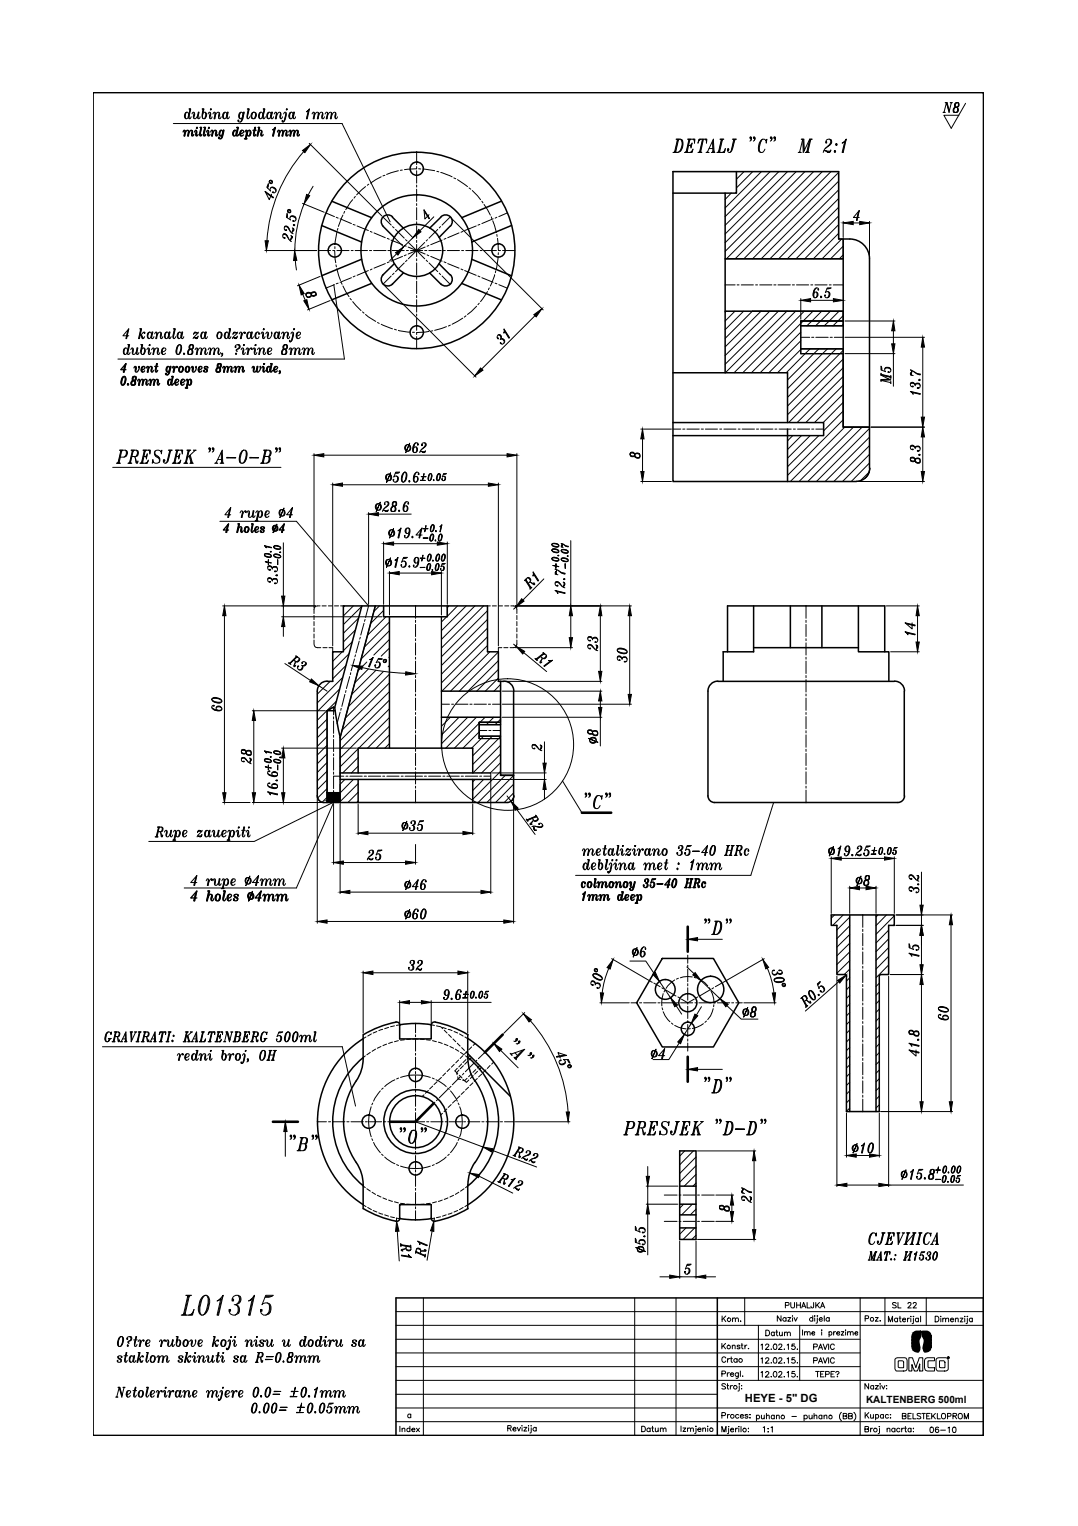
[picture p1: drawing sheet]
<svg xmlns="http://www.w3.org/2000/svg" width="210mm" height="297mm" viewBox="0 0 210 297" stroke-linecap="round" stroke-linejoin="round" font-family="sans-serif">
<defs><g id="words">
<text font-size="2.2" x="145" y="272.8">HEYE - 5&quot; DG</text>
<text font-size="1.9" x="168.6" y="273">KALTENBERG 500ml</text>
</g></defs>
<!-- layer: 1 -->
<g fill="none" stroke="#000" stroke-width=".19">
<path d="M68.7 38.9l-1.4 1.9M69.2 38.2l-.3 .4M71.2 36.3l-1.8 1.6M71.8 35.9l-.3 .2M74.2 34.4l-2 1.2M74.9 34.1l-.3 .1M77.6 33.2l-2.3 .8M78.3 33.1h-.4M81.1 32.4v.5l-2.3 .1M81.1 29.6v2.4M81.1 33.2v2.4M81.1 36v.4"/>
<path d="M81.1 36.8v2.4M81.1 39.6v.4M81.5 32.9h.4M82.3 32.9l2.3 .3M85.1 33.4h.3M85.8 33.6l2.2 .8M88.4 34.6l.3 .2M89.1 35l1.9 1.3M91.3 36.6l.4 .2M92 37.1l1.6 1.8M93.8 39.2l.2 .3M94.2 39.8l1.3 2.1"/>
<path d="M62 48.8h2.4M63.4 41.4l1.7 .8M64.8 48.8h.4l.2 2.3M65.1 55.4l-1.7 .7M65.2 48v.4M65.4 51.6l.1 .3M65.5 42.3l.3 .2M65.6 45.3l-.4 2.3M65.6 52.3l.7 2.3M65.6 48.8h2.4M65.8 44.5l-.1 .3M65.8 55.1l-.3 .1"/>
<path d="M66.2 42.6l2.2 .9M66.4 54.9l.2 .4M66.8 41.9l-.9 2.2M66.8 55.7l1.2 2M67.1 41.1l-.2 .4M68.2 58.1l.2 .3M68.4 48.8h.4M68.4 54.1l-2.2 .8M68.7 58.7l1.6 1.8M68.8 43.7l.3 .1M69.1 48.8h2.5M69.1 53.7l-.3 .2"/>
<path d="M69.5 44l2.2 .9M71.7 52.7l-2.2 .9M71.9 48.8h.5M72.1 45l.3 .2M72.4 52.4l-.3 .1M72.7 48.8h2.5M72.8 45.3l2.2 1M74.6 42.2l1.6 1.6M75 51.3l-2.2 .9M75.4 46.4l.4 .2M75.5 48.8h.4M75.8 51l-.4 .1"/>
<path d="M76.1 46.7l2.3 .9M76.2 53.7l-1.6 1.6M76.3 48.8h2.4M76.4 44.1l.3 .3M76.7 53.2l-.3 .3M77 44.7l1.7 1.7M78.4 49.9l-2.3 .9M78.7 47.8l.4 .1M78.7 51.2l-1.7 1.7M79 46.7l.3 .2M79.1 49.6l-.4 .2M79.1 48.8h.4"/>
<path d="M79.3 50.6l-.3 .3M79.5 48.1l3.3 1.3M79.5 47.2l3.2 3.2M79.9 48.8h2.4M81.1 40.4v2.4M81.1 43.2v.4M81.1 44v2.4M81.1 46.8v.4M81.1 47.6v2.4M81.1 50.4v.4M81.1 51.2v2.4M81.1 54v.4"/>
<path d="M81.1 54.7v2.5M81.1 57.5v.5M81.1 58.3v2.4M82.7 48.8h.4M82.7 47.2l-3.2 3.2M82.8 48.1l-3.3 1.3M83 50.6l.2 .3M83.2 49.6l.3 .2M83.2 46.7l-.2 .2M83.5 48.8h2.4M83.5 47.8l-.3 .1M83.5 51.2l1.7 1.7"/>
<path d="M83.9 49.9l2.2 .9M85.2 44.7l-1.7 1.7M85.5 53.2l.3 .3M85.8 44.1l-.3 .3M86.1 53.7l1.5 1.6M86.1 46.7l-2.2 .9M86.3 48.8h.4M86.5 51l.3 .1M86.8 46.4l-.3 .2M87.1 48.8h2.4M87.2 51.3l2.2 .9M87.6 42.2l-1.5 1.6"/>
<path d="M89.4 45.3l-2.2 1M89.8 52.4l.3 .1M89.9 48.8h.4M90.1 45l-.3 .2M90.5 52.7l2.2 .9M90.7 48.8h2.4M92.7 44l-2.2 .9M92.8 59.6l-1.8 1.6M93.1 53.7l.3 .2M93.3 59l-.2 .3M93.4 43.7l-.3 .1M93.5 48.8h.4"/>
<path d="M93.8 54.1l2.2 .8M94.2 48.8h2.5M94.9 56.8l-1.3 1.9M95.3 56l-.2 .4M95.6 42.2l.2 .4M95.9 43l.8 2.3M96 42.6l-2.2 .9M96.3 53.5l-.8 2.2M96.4 55.1l.3 .1M96.5 52.7l-.1 .4M96.7 42.3l-.3 .2M96.7 45.6l.1 .4"/>
<path d="M96.9 46.4l.1 2.4M97 50l-.3 2.3M97 48.8h.1M97 48.8h.5M97 49.2v.4M97.1 55.4l1.7 .7M97.8 48.8h2.5M98.8 41.4l-1.7 .8M141.2 55.5h1.9M143.5 55.5h.4M144.3 55.5h2.4M147.1 55.5h.4"/>
<path d="M147.9 55.5h2.4M150.7 55.5h.4M151.5 55.5h2.4M154.3 55.5h.4M155.1 55.5h2.4M157.9 55.5h.4M158.7 55.5h2.4M161.5 55.5h.4M162.2 55.5h2M70.6 60.7l.3 .3M71.2 61.2l2 1.4M73.5 62.8l.3 .1"/>
<path d="M74.2 63.1l2.2 .9M76.8 64.1l.4 .1M77.6 64.3l2.3 .3M80.3 64.7h.4M81.1 61.1v.4M81.1 61.9v2.4M81.1 65.5v2.4M83.5 64.5l-2.4 .2v.4M84.3 64.4l-.4 .1M86.9 63.6l-2.3 .7M87.7 63.3l-.4 .2M90.1 61.9l-2.1 1.2"/>
<path d="M90.7 61.5l-.3 .2M155.9 65.7h1.8M158 65.7h.5M158.8 65.7h2.5M161.6 65.7h.5M162.4 65.7h1.8M131 83.5h1.6M132.9 83.5h.5M133.7 83.5h2.5M136.5 83.5h.5M137.3 83.5h2.4M140.1 83.5h.4"/>
<path d="M140.9 83.5h2.4M143.7 83.5h.4M144.5 83.5h2.4M147.3 83.5h.4M148.1 83.5h2.4M150.9 83.5h.4M151.7 83.5h2.4M154.5 83.5h.4M155.3 83.5h2.4M158 83.5h.5M158.8 83.5h1.6M71.8 117.9l-.6 2.3"/>
<path d="M80.9 117.9v2.5M156.9 117.9v2.5M65 137.6v1.5M65 139.5v.5M66.2 138.6l-.6 2.2M66.4 137.9v.4M67.2 135.2l-.6 2.3M67.4 134.4l-.1 .4M68.1 131.7l-.6 2.3M68.3 130.9l-.1 .4M69 128.3l-.6 2.3M69.2 127.5l-.1 .3"/>
<path d="M69.9 124.8l-.6 2.3M70.2 124l-.2 .4M70.9 121.3l-.7 2.3M71.1 120.6l-.1 .3M80.9 120.7v.5M80.9 121.5v2.4M80.9 124.3v.4M80.9 125.1v2.4M80.9 127.9v.4M80.9 128.7v2.4M80.9 131.5v.4M80.9 132.3v2.4"/>
<path d="M80.9 135.1v.4M80.9 135.9v2.4M80.9 138.7v.4M80.9 139.5v2.4M86 137.1h1.5M87.9 137.1h.4M88.7 137.1h2.4M91.5 137.1h.4M92.3 137.1h2.4M95.1 137.1h.4M95.9 137.1h1.6M156.9 120.7v.5"/>
<path d="M156.9 121.5v2.4M156.9 124.3v.4M156.9 125.1v2.4M156.9 127.9v.4M156.9 128.7v2.4M156.9 131.5v.4M156.9 132.3v2.4M156.9 135.1v.4M156.9 135.9v2.4M156.9 138.7v.4M156.9 139.5v2.4M65 140.3v2.4"/>
<path d="M65 143.1v.4M65 143.9v2.4M65 146.7v.4M65 147.5v2.4M65 150.3v.4M65 153.9v.4M65 154.7v1.5M66.9 151.1h-1.9v2.4M67.4 151.1h.3M68.1 151.1h2.4M70.9 151.1h.4M71.7 151.1h2.4"/>
<path d="M74.5 151.1h.4M75.3 151.1h2.4M78.1 151.1h.4M78.9 151.1h3.4M80.9 142.2v.5M80.9 143v2.5M80.9 145.8v.5M80.9 146.6v2.4M80.9 149.4v.4M80.9 150.2v2.4M80.9 153v.4M80.9 153.8v2.4"/>
<path d="M82.6 151.1h.4M83.5 151.1h2.3M86.2 151.1h.4M87 151.1h2.4M89.8 151.1h.4M90.6 151.1h2.4M93.3 142.2h1.5M93.4 151.1h.4M94.2 151.1h1.4M95.2 142.2h.4M96 142.2h1.5M156.9 142.2v.5"/>
<path d="M156.9 143v2.5M156.9 145.8v.5M156.9 146.6v2.4M156.9 149.4v.4M156.9 150.2v2.4M156.9 153v.4M156.9 153.8v2.4M168 178.1v2.4M80.9 199.2v1.8M122.9 195.2h1.2M124.5 195.2h.4M125.3 195.2h2.4"/>
<path d="M127.3 191.3l1.2 .8M128.1 195.2h.4M128.9 192.3l.3 .2M128.9 195.2h2.4M128.9 196.2l.1 .4M129.1 193.4l-.2 .9v1.5M129.1 196.9l.4 .8 .9 1.2M129.5 192.7l-.2 .4M129.6 192.7l2 1.2M130.7 199.1l.3 .3M131.4 190.8l-.7 .5-1 1.1M131.4 199.6l.8 .4 1.4 .3"/>
<path d="M131.7 195.2h.4M132 194.1l.3 .2M132.1 190.4l-.4 .2M132.5 195.2h2.4M132.7 194.5l1.2 .7 1.3-.7M133.9 185.9v1.6M133.9 187.9v.4M133.9 188.7v2.4M133.9 191.5v.4M133.9 192.3v2.4M133.9 195.1v.4M133.9 195.9v2.3"/>
<path d="M133.9 198.7v.4M133.9 199.4v2.4M134.8 190.2l-.9-.1-1.4 .2M135.2 190.2l.4 .2M135.3 195.2h.4M135.9 194.1l-.4 .2M135.9 190.5l1.3 .8 .6 .6M136.1 195.2h2.4M137 199.3l-1.3 .7-.9 .2M137.6 198.8l-.3 .2M138.1 192.2l.2 .4M138.3 192.7l-2.1 1.2"/>
<path d="M138.4 192.9l.6 1.4v.9M138.9 196.3l-.5 1.4-.6 .8M138.9 195.2h.4M139 192.3l-.4 .2M139 195.6v.4M139 195.2h.1M139.7 195.2h2.4M140.6 191.3l-1.3 .8M142.5 195.2h.3M143.3 195.2h1.2M168 180.9v.4M168 181.7v2.4"/>
<path d="M168 184.5v.4M168 185.3v2.4M168 188.1v.4M168 188.8v2.5M168 191.6v.5M168 192.4v2.5M168 195.2v.4M168 196v2.4M168 198.8v.4M168 199.6v2.4M61.8 218.4h1.8M64 218.4h.4"/>
<path d="M64.7 218.4h2.5M67.5 218.4h.5M68.3 218.4h2.5M71.1 218.4h.4M71.9 218.4h2.4M72.3 215.4a8.7 8.7 0 0 0 0 5.9M72.6 214.7l-.2 .4M74.1 212.3l-1.4 2M74.6 211.8l-.3 .2M74.7 218.4h.4M75.5 218.4h2.4M76.9 210.2l-2 1.3"/>
<path d="M77.6 209.8l-.4 .2M78 209.7a9.3 9.3 0 0 1 5.8 0M78.3 218.4h.4M79.1 218.4h1.8M80.9 201.4v.4M80.9 202.2v2.4M80.9 205v.4M80.9 205.8v2.4M80.9 208.6v.4M80.9 209.4v2.4M80.9 212.2v.4M80.9 213v2.3"/>
<path d="M80.9 215.8v.4M80.9 216.6v1.8M82.1 217.1l-1.2 1.3M82.7 218.4h-1.8v1.7M82.7 216.5l-.3 .3M83.1 218.4h.4M83.9 218.4h2.4M84.2 209.8l.4 .2M84.7 214.5l-1.7 1.7M84.9 210.2l2 1.3M85.3 214l-.3 .2M86.7 218.4h.4"/>
<path d="M87.2 211.8l.3 .2M87.2 212l-1.7 1.7M87.5 218.4h2.3M87.7 212.3l1.3 2M87.8 211.5l-.3 .3M89.2 214.7l.2 .4M89.5 215.4a8.7 8.7 0 0 1 0 5.9M89.8 209.5l-1.7 1.7M90.3 218.4h.3M90.3 208.9l-.2 .3M91.1 218.4h2.3M92.3 206.9l-1.7 1.7"/>
<path d="M92.9 206.4l-.3 .3M93.8 218.4h.4M94.4 204.9l-1.3 1.2M94.6 218.4h2.4M97.4 218.4h.4M98.2 218.4h1.8M133.9 202.2v.4M133.9 203v1.6M134.4 200.2l-.4 .1M168 202.4v.4M168 203.2v2.4M168 206v.4"/>
<path d="M168 206.8v2.4M168 209.6v.4M168 210.4v2.4M168 213.2v.4M168 214v2.4M72.4 221.7l.2 .3M72.7 222.4l1.4 2M74.3 224.7l.3 .2M74.9 225.2l2 1.3M77.2 226.7l.4 .2M78 227a9.3 9.3 0 0 0 5.8 0M80.9 220.6v.3"/>
<path d="M80.9 221.4v2.3M80.9 224.1v.4M80.9 224.9v2.4M80.9 227.7v.4M80.9 228.5v2.4M80.9 231.3v.4M80.9 232.1v2.4M80.9 234.9v.4M80.9 235.7v1.8M84.6 226.7l-.4 .2M86.9 225.2l-2 1.3M87.5 224.7l-.3 .2"/>
<path d="M89 222.4l-1.3 2M89.4 221.7l-.2 .3M129.3 232.6h2.5M129.3 237.7h2.5M132.2 232.6h.4M132.2 237.7h.4M133 232.6h2.4M133 237.7h2.4M135.8 232.6h.4M135.8 237.7h.4M136.6 232.6h2.5M136.6 237.7h2.5"/>
</g>
<!-- layer: 3 -->
<g fill="none" stroke="#000" stroke-width=".3">
<path d="M18.1 18h173.4v261.4h-173.4zM64.6 39.2l7.8 3.2M97.6 39.2l-7.7 3.2M141.2 37.6v35M143.4 33.4v4.2h-12.4M62.6 43.9l7.8 3.2M70.4 50.5l-7.8 3.2M72.4 55.2l-7.8 3.2M74.6 44l2.2 2.2M74.6 53.5a1.29 1.29 0 0 0 0 1.8 1.29 1.29 0 0 0 1.8 0M76.4 42.2l2.1 2.2M76.4 42.2a1.29 1.29 0 0 0-1.8 0 1.29 1.29 0 0 0 0 1.8"/>
<path d="M76.8 51.4l-2.2 2.1M78.5 53.1l-2.1 2.2M83.7 53.1l2.2 2.2M85.5 51.4l2.1 2.1M85.9 42.2a1.29 1.29 0 0 1 1.8 0 1.29 1.29 0 0 1 0 1.8M85.9 42.2l-2.2 2.2M87.6 44l-2.1 2.2M87.7 53.5a1.29 1.29 0 0 1 0 1.8 1.29 1.29 0 0 1-1.8 0M89.9 55.2l7.7 3.2M91.8 50.5l7.8 3.2M99.6 43.9l-7.8 3.2M141.2 50.4h23"/>
<path d="M164.2 46.5v36.6h5.1M169.3 50.4v40.7M169.3 50.4a3.8 3.8 0 0 0-3.8-3.9h-2.2v-13.1h-32.3v60.3h35.8a2.56 2.56 0 0 0 2.5-2.6M131 72.6h22.3v9.7M141.2 60.6h23M155.9 67.9h8.3M155.9 63.4h8.3M155.9 62.5v6.3M131 82.3h29.4v2.5h-29.4M153.3 83.5v10.2M70.5 117.9l-5.3 19.9M73.1 117.9l-6.9 25.7v12.6"/>
<path d="M74.7 117.9v2.2h12.4v-2.2M146.7 117.9v9h-5.9v5.7M153.9 117.9v8.2M160 117.9v8.2M167.1 117.9v9h6v5.7M61.8 134.5v20.4M63.7 132.6h1.1v-5.7h2.1v-9h28v9h2.1v5.7h1.1M63.7 132.6a1.93 1.93 0 0 0-1.9 1.9M65 137.6l-1.3 .7M65.2 137.7l1.1 5.9M65.2 138.3h-1.5v17.9M75.8 120.1v25.5"/>
<path d="M86 134.5h11.5M86 139.6h11.5M97.5 132.6v18.3h2.5h-2.5M98.1 132.6a1.93 1.93 0 0 1 1.9 1.9M100 134.5v20.4M137.9 134.5v20.4M139.8 132.6h34.4M139.8 132.6a1.93 1.93 0 0 0-1.9 1.9M141.7 126.9v-9h30.6v9M146.7 126.1h20.4M174.2 132.6a1.93 1.93 0 0 1 1.9 1.9M176.1 134.5v20.4"/>
<path d="M61.8 154.9a1.29 1.29 0 0 0 1.3 1.3M63 156.2h35.7M63.7 154.3h2.5M66.2 150.5h29.4M66.2 151.7h29.4M69.7 150.5v-4.9h22.3v4.9M69.7 151.7v4.5M92 151.7v4.5M93.3 140.6v3.2M93.3 141.1h4.2M93.3 143.3h4.2M100 154.9a1.29 1.29 0 0 1-1.2 1.3"/>
<path d="M137.9 154.9a1.29 1.29 0 0 0 1.2 1.3h35.7a1.29 1.29 0 0 0 1.3-1.3M165.5 178.1v38.3M170.6 178.1v38.3M77.1 198.9l.5 .2 .3 .5M77.1 199a19.7 19.7 0 0 0-6.4 2.4v4.7a8.4 8.4 0 0 1-1.8 5.1 14 14 0 0 0 .5 15.1M77.8 199.6v2.6h6.2v-2.6l.1-.4 .3-.2a17 17 0 0 1 6.7 2.4M84 199.5l-3.1-.3-3 .3M129 186.6h9.9l5 8.6-5 8.6h-9.9l-5-8.6zM164.8 190v26.4h6.4v-26.4M171.5 189.7h1.5v-9.6h1.1v-2h-12.2v2h1.1v9.6h1.5l.4 .3M171.5 189.7l-.3 .3M70.7 205.9a16.1 16.1 0 0 0 0 24.9"/>
<path d="M70.7 202.2a19.1 19.1 0 0 0 0 32.3M91.1 201.4v4.7M91.1 205.1l8.3 8.3M91.1 206.1l.3 1.9 .4 1.2 .7 1.2M91.1 202.2a19.1 19.1 0 0 1 0 32.3M91.1 205.9a16.1 16.1 0 0 1 0 24.9M92.5 210.4a14 14 0 0 1 0 15.9M69.4 226.3l.9 1.7 .3 1.3 .1 1.3M70.7 230.6v4.6a19.7 19.7 0 0 0 6.4 2.5M77.8 237.1v-2.6h6.2v2.6M77.9 237.1l-.3 .5-.5 .1M77.9 237.2l3 .2 3.1-.2"/>
<path d="M84 237.1l.2 .5 .5 .1M91.1 230.6v4.7M91.1 235.2a19.7 19.7 0 0 1-6.3 2.5M92.5 226.3l-.7 1.1-.4 1.3-.3 1.9M132.3 224h3.2v17.3h-3.2zM132.3 230.9h3.2M132.3 234.4h3.2M132.3 236.5h3.2M132.3 239h3.2M139.7 252.6v26.8M77.1 279.4v-26.8h114.4v26.8"/>
<circle cx="81.1" cy="32.8" r="1.29"/>
<circle cx="65.2" cy="48.7" r="1.29"/>
<circle cx="81.1" cy="48.8" r="10.8"/>
<circle cx="81.1" cy="48.7" r="19.1"/>
<circle cx="81.1" cy="48.7" r="5.1"/>
<circle cx="97.1" cy="48.7" r="1.29"/>
<circle cx="81.1" cy="64.7" r="1.29"/>
<circle cx="129.5" cy="192.6" r="1.93"/>
<circle cx="133.9" cy="195.2" r="1.76"/>
<circle cx="138.4" cy="192.6" r="2.56"/>
<circle cx="71.8" cy="218.3" r="1.29"/>
<circle cx="80.9" cy="209.2" r="1.29"/>
<circle cx="80.9" cy="218.3" r="5.1"/>
<circle cx="80.9" cy="218.3" r="6.2"/>
<circle cx="90" cy="218.3" r="1.29"/>
<circle cx="133.9" cy="200.3" r="1.29"/>
<circle cx="80.9" cy="227.4" r="1.29"/>
</g>
<!-- layer: 2 -->
<g fill="none" stroke="#000" stroke-width=".19">
<path d="M61.1 119.8v.8M62.3 117.9l-.9 .1-.2 .3-.1 1.1M62.7 117.9h.8M63.9 117.9h.8M65.1 117.9h.8M66.3 117.9h.6M94.9 117.9h.6M95.9 117.9h.8M97.1 117.9h.7M98.3 117.9h.8M99.5 117.9l.8 .1 .3 .3v1.1M100.6 119.8v.8"/>
<path d="M61.1 124.6v.8l.3 .6 1.1 .1M61.1 121v.8M61.1 122.2v.8M61.1 123.4v.8M62.9 126.1h.8M64.1 126.1h.7v.8M97.7 126.1h-.7v.8M98.1 126.1h.8M100.6 124.6v.8l-.3 .6-1 .1M100.6 121v.8M100.6 122.2v.8M100.6 123.4v.8"/>
<path d="M75.7 200l-.8 .2M76.8 199.7l-.8 .2M77.8 199.5l-.6 .1M84 199.5l.6 .1M85 199.7l.8 .2M85.9 199.9l.3 .3M86.2 200l.7 .2M71.1 205.5l-.4 .4M71.3 201.8l-.6 .4M72.1 204.9l-.7 .4M72.3 201.3l-.7 .4M73.1 204.2l-.7 .4"/>
<path d="M73.4 200.8l-.7 .3M74.2 203.7l-.7 .3M74.5 200.4l-.7 .2M75.3 203.2l-.7 .3M76.4 202.9l-.7 .2M77.6 202.6l-.8 .2M78.8 202.4l-.8 .1M79.9 202.3h-.7M80.4 202.3h1M81.8 202.3h.8M82.6 213.1l-.4 .3M83 202.4l.8 .1"/>
<path d="M83.4 212.3l-.6 .5M84.2 202.6l.8 .2M84.3 211.4l-.6 .6M85.1 210.6l-.6 .5M85.4 202.9l.7 .2M86 209.7l-.6 .6M86.2 216.7l-.4 .3M86.5 203.2l.7 .3M86.5 200.5l.6 .6M86.8 208.9l-.6 .5M87 215.9l-.5 .5M87.3 200.4l.7 .2"/>
<path d="M87.3 201.4l.6 .5M87.6 203.7l.7 .3M87.6 208l-.5 .6M87.9 215l-.6 .6M88.2 202.2l.5 .6M88.4 200.8l.7 .3M88.4 207.2l-.5 .5M88.7 204.2l.6 .4M88.7 214.2l-.6 .5M89 203.1l.6 .5M89 207.9l-.4 .5 .5 .6M89.1 209.6l.1 .4 .5 .1"/>
<path d="M89.3 206.3l-.6 .6M89.4 208.3l-.5 .5 .1 .4M89.4 209.3l.6 .5M89.5 201.3l.7 .4M89.5 213.3l-.5 .6M89.7 204.9l.7 .4M89.9 203.9l.5 .6M89.9 207.1l-.6 .6M90.1 205.5l-.5 .5M90.2 210.1l.6 .6 .5-.5M90.2 207.4l-.6 .6M90.4 212.5l-.6 .5"/>
<path d="M90.5 201.8l.6 .4M90.6 205.5l.5 .4M90.7 204.8l.4 .3M90.7 206.2l-.6 .6M90.9 209.9l-.4 .5-.4-.2M91 204.6l-.6 .6M91.1 206.6l-.6 .6M91.2 211.6l-.6 .6M91.5 205.5l-.5 .5M91.8 209l-.6 .6M91.8 203.8l-.5 .5M91.8 205.8l-.5 .5"/>
<path d="M92.1 210.8l-.6 .5M92.1 209.4l-.5 .5M92.5 203.2l-.4 .3M92.6 208.2l-.5 .5M92.9 209.9l-.6 .6M93 208.5l-.6 .6M93.4 207.4l-.5 .5M93.7 207.8l-.4 .4M93.8 209.1l-.6 .5M94.6 208.2l-.6 .6M95.4 207.4l-.5 .6M96.1 206.8l-.4 .3"/>
<path d="M70.7 234.5l.6 .4M70.7 230.8l.4 .4M71.4 231.4l.7 .5M71.6 235l.7 .5M72.4 232.1l.7 .4M72.7 235.6l.7 .3M73.5 232.7l.7 .3M73.8 236.1l.7 .2M74.6 233.2l.7 .3M74.9 236.5l.8 .2M75.7 233.6l.7 .2M76 236.9l.8 .1"/>
<path d="M76.8 233.9l.8 .2M77.2 237.1l.6 .1M78 234.2l.8 .1M79.2 234.4h.7M80.4 234.4h1M82.6 234.4h-.8M83.8 234.2l-.8 .1M84.6 237.1l-.6 .1M85 233.9l-.8 .2M85.8 236.9l-.8 .1M86.1 233.6l-.7 .2M86.9 236.5l-.7 .2"/>
<path d="M87.2 233.2l-.7 .3M88 236.1l-.7 .2M88.3 232.7l-.7 .3M89.1 235.6l-.7 .3M89.3 232.1l-.6 .4M90.2 235l-.7 .5M90.4 231.4l-.7 .5M91.1 230.8l-.5 .4M91.1 234.5l-.6 .4"/>
</g>
<!-- layer: 0 -->
<g fill="none" stroke="#000" stroke-width=".19">
<path d="M184 20h.4l.4 1.6 .4-1.5M184.1 20l.2 .1M184.2 20l.1 .2M184.3 20l.5 1.6M185 20h.4M185.1 20h.2M186.2 20a.69 .69 0 0 0-.1 .9M186.5 20l.1 .5-.3 .4a.56 .56 0 0 1 .2 .9 .56 .56 0 0 1-.9-.2 .58 .58 0 0 1 .5-.7M33.8 24h32.8l9.4 19.2M36.1 21.9l.4-.1a.79 .79 0 0 1-.3 1.3l-.3-.5zM36.1 22l-.1 .5 .1 .4M36.3 21.8l-.2 .7 .1 .6"/>
<path d="M36.8 21.2h.3l-.3 1.6M36.8 21.2l.3 .1M36.9 21.2l.1 .2M37 21.2a2.38 2.38 0 0 0-.2 1.8l.2 .1 .2-.4M37.1 21.2l-.3 1.8M37.4 22.2l.2-.4 .2 .1 .1 .5-.2 .4M37.8 21.9l-.1 1.1M37.8 22.1l-.2 .7 .1 .2 .3 .1a1.49 1.49 0 0 0 .6-1.3h.1l-.2 1M38.5 22.6l.1 .5 .3-.2 .1-.2M38.7 21.8l-.2 1.2M39.3 21.2h.4l-.3 1.3 .2-.5 .2-.2a.61 .61 0 0 1 .4 .8 .61 .61 0 0 1-.7 .4 1.24 1.24 0 0 1-.1-1.2l.2-.6M39.4 21.2l.2 .1"/>
<path d="M39.5 21.2l.1 .2M39.6 21.2l-.2 1 .1 .8M39.9 21.8l.2 .7-.3 .6M40.1 22v.5l-.1 .4M40.5 22.2l.2-.4 .3 .1v.5l-.1 .4M41 21.9l-.1 1.1M41 22.1l-.2 .5 .1 .4 .2 .1 .2-.4M41 21.3h.1M41 21.2h.2l-.2 .2zM41.1 21.2l-.1 .2M41.9 22.1l-.2 1h.1l.2-.7-.2-.6h-.1l-.2 .4M41.9 21.9l-.1 1.2"/>
<path d="M42 22.4a.61 .61 0 0 1 .6-.6l.2 .3-.2 .7M42.7 21.9l-.1 1.1M42.7 22.1a.93 .93 0 0 0 0 1h.2l.2-.4M43.6 21.9l.3-.1a.76 .76 0 0 1-.2 1.3l-.3-.2v-.3zM43.7 21.9a.9 .9 0 0 0-.2 1M43.8 21.8l-.3 .7 .2 .6M44.4 21.8l-.2 1.2M44.7 22.7l-.4 .4a1.25 1.25 0 0 1 0-1.3h.1l-.2 1M46.4 23.5l.1 .1v-.2h-.2v.2a.45 .45 0 0 0 .5 .2 .45 .45 0 0 0 .3-.3l.5-1.7h-.2l-.4 1.6-.2 .3M46.7 21.9l.3-.1a.76 .76 0 0 1-.2 1.3l-.3-.2v-.3zM46.7 22l-.2 .5 .1 .4M46.9 21.8l-.3 .7 .2 .6"/>
<path d="M47.5 21.8l-.5 1.7M48.1 21.2h.4l-.4 1.6M48.2 21.2l.2 .1M48.4 21.4v-.2l-.3 1v.8l.3 .1 .2-.4M48.4 21.2l-.3 1.8M49.1 21.9l.2-.1a.61 .61 0 0 1 .6 .9 .61 .61 0 0 1-.9 .2 .9 .9 0 0 1 .1-1zM49.1 22l-.1 .5v.4M49.3 21.8l-.2 .4a.77 .77 0 0 0 .1 .9M49.5 21.8a.93 .93 0 0 1 0 1.3M49.8 22v.5l-.1 .4M50.6 21.9l.3-.1a.79 .79 0 0 1-.3 1.3l-.1-.1-.2-.4zM50.6 22l-.1 .9"/>
<path d="M50.8 21.8l-.3 .7 .1 .6M51.4 21.2v.2M51.4 21.2a2.38 2.38 0 0 0-.2 1.8l.2 .1 .3-.4M51.5 21.2l-.3 1.8M51.5 21.3l-.3-.1h.4l-.4 1.6M51.6 37.3l1.6 1.2M51.9 37.6l1.3 .9v-.1l-1.6-1.1 .8 1.6 .5-1.1M52.1 36.6l.2-.3v-.5l-.3 .6 .7 .8a.48 .48 0 0 1 .1-.7 .48 .48 0 0 1 .6 0l.3 .2v.5l-.3 .3h-.4l.3-.1h-.2M52.2 21.9l.3-.1a.79 .79 0 0 1-.2 1.3l-.3-.2v-.3zM52.3 21.9a.9 .9 0 0 0-.2 1M52.3 35.9l-.3 .6M52.4 21.8l-.3 .7 .2 .6"/>
<path d="M52.4 35.3l.2 .3h.4M52.5 35.5l.1 .1h.3M52.5 35.2l.6 .3M52.6 35.1l.4 .2M52.7 36.6l.3-.1a.9 .9 0 0 1 .7 .7M52.9 36.5a.75 .75 0 0 1 .8 .5M53 21.8l-.2 1.2M53.3 22.7l-.2 .4h-.2a1.25 1.25 0 0 1 0-1.3h.2l-.3 1M53.8 22.1l-.2 1h.2l.1-.7-.1-.6h-.2l-.2 .4M53.8 21.9l-.1 1.2M53.9 22.4a.61 .61 0 0 1 .6-.6l.2 .3-.1 .7M54.6 21.9v1.1"/>
<path d="M54.6 22.1a.93 .93 0 0 0 0 1h.2l.2-.4M55.2 22.2l.2-.4h.2a1.8 1.8 0 0 1-.5 1.9h-.2v-.2h.2v.2l-.1-.1M55.7 21.9l-.3 1.6M55.7 22.1l-.3 1.3-.3 .3M55.8 21.3h.1M55.8 21.2h.1v.2h-.2zM55.9 21.2l-.1 .2M56.4 21.9l.4-.1a.79 .79 0 0 1-.3 1.3l-.3-.5zM56.5 21.9l-.2 .6 .1 .4M56.7 21.8l-.3 .7 .1 .6M57.2 21.8l-.1 1.2M57.5 22.7l-.2 .4-.2-.1a1.08 1.08 0 0 1 .2-1.2l-.2 1"/>
<path d="M58.9 39.6l4.2 1.7M59.2 29.5a29.2 29.2 0 0 0-7.2 17.3M59.2 39.7a23.7 23.7 0 0 0-1.8 9M59.7 21.8l.6-.6-.5 1.9h-.1l.3-1.6zM60.2 27.9l14.2 14.1M60.3 21.2l-.6 1.9M61 36.3l-1 1.6M61.2 22.1l-.2 1h.1l.2-.7-.2-.6h-.1l-.2 .4M61.2 21.9l-.1 1.2M62 22.1l-.2 1h.1l.2-.7v-.3l-.2-.3a.61 .61 0 0 0-.6 .6M62 21.9l-.1 1.2M62.1 22.4a.61 .61 0 0 1 .6-.6l.2 .3-.2 .7"/>
<path d="M62.8 21.9l-.1 1.1M62.8 22.1a.93 .93 0 0 0 0 1h.2l.2-.4M63.8 22.1l-.3 1h.2l.1-1.2-.3-.1-.2 .4M63.8 21.9l-.2 1.2M64.5 22.1l-.2 1h.2l.1-.7v-.3l-.2-.3a.61 .61 0 0 0-.6 .6M64.5 21.9l-.1 1.2M64.6 22.4a.61 .61 0 0 1 .6-.6l.2 .3-.1 .7M65.3 21.9v1.1M65.3 22.1a.93 .93 0 0 0 0 1h.2l.2-.4M131 33.4h32.3v13.1h.9v3.9h-23M131.2 29.7l.3-.2 .2 .2M131.5 29.4l-.3 .3"/>
<path d="M131.5 29.4l.1 .3M131.6 27.1l1.2 .1a2.01 2.01 0 0 1-.5 2.3l-1.3 .2M131.7 27.1l.3 .1 .3-.1M131.8 27.1l.1 .2M131.9 27.1l-.6 2.6M132 27.1l-.5 2.6M132.1 27.1l-.6 2.6M132.2 27.1l-.2 .2M132.5 27.1a1.84 1.84 0 0 1-.6 2.6M132.7 27.2a2.03 2.03 0 0 1-.3 2.2M133.3 29.7h1.5l.1-.7-.3 .7M133.4 29.7l.3-.2 .3 .2"/>
<path d="M133.7 29.4l-.2 .3M133.8 29.4l.1 .3M133.9 27.1h1.4l-.1 .8v-.8M134 27.1l.3 .1 .2-.1M134.1 28.3h.5M134.1 27.1l.1 .2M134.2 27.1l-.6 2.6M134.3 27.1l-.6 2.6M134.3 27.1l-.5 2.6M134.5 27.1l-.2 .2M134.6 28.1l-.1 .2v.3M134.6 28.2l-.3 .1 .2 .1"/>
<path d="M134.8 27.9l-.3 .9v-.5zM134.8 29.5l-.5 .2M134.8 29.4l-.3 .3M134.8 29.3l-.3 .4M134.9 27.1l.3 .1M135 27.1l.2 .2M135.1 27.1l.1 .5M135.9 29.7h.8M136 29.7l.3-.2 .3 .2M136.2 27.1l-.3 .8 .2-.8h1.5v.8v-.8M136.3 29.4l-.2 .3M136.4 27.1l-.4 .4"/>
<path d="M136.4 29.4l.1 .3M136.6 27.1l-.5 .1M136.8 27.1l-.6 2.6M136.9 27.1l-.6 2.6M137 27.1l-.6 2.6M137.3 27.1l.3 .1M137.4 27.1l.2 .2M137.5 29.7h.6M137.5 27.1l.1 .4M137.6 29.7l.2-.2 .1 .2M137.8 29.5l1.1-2.4 .1 2.6M138.1 28.9h.7"/>
<path d="M138.5 29.7h.7M138.7 27.6l.1 2.1M138.8 27.3l.1 2.2M138.8 29.5l-.2 .2M138.8 29.4l-.1 .3M139 29.4l.1 .3M139.6 29.7h1.5l.1-.8-.3 .8M139.7 29.7l.3-.2 .3 .2M140 29.4l-.2 .3M140.1 29.4l.1 .3M140.2 27.1h.7M140.3 27.1l.3 .1 .3-.1"/>
<path d="M140.4 27.1l.1 .2M140.5 27.1l-.6 2.6M140.6 27.1l-.6 2.6M140.7 27.1l-.6 2.6M140.8 27.1l-.2 .2M141.1 29.5l-.5 .2M141.2 29.3l-.4 .4M141.7 29l.1 .2zM142.6 27.1h.8M142.7 27.1l.3 .1 .3-.1M142.8 27.1l.1 .2M142.9 27.1l-.5 2.1-.3 .5"/>
<path d="M143 27.1l-.6 2.2M143.1 27.1l-.6 2.2-.2 .2-.4 .2a.45 .45 0 0 1-.1-.8l.1 .3-.2 .1M143.2 27.1l-.2 .2M143.4 33.4v4.2M146.1 26.8l.1 .1zM146.2 27.3l.1-.4h-.3l.1-.3 .2 .2v.3l-.3 .4M146.2 27l.1 .1M146.8 26.8l.1 .1zM146.9 27.3l.1-.4h-.3l.1-.3 .2 .2v.3l-.3 .4M146.9 27l.1 .1M148.3 27.3l-.5 .9v1.2M148.5 27.1l-.4 .8a2.21 2.21 0 0 0-.1 1.6l.1 .2"/>
<path d="M149.1 27.3l.2-.2-.1 .8a.6 .6 0 0 0-.4-.8 .6 .6 0 0 0-.7 .4l-.4 1.2a.7 .7 0 0 0 .7 1l.5-.7M150.1 26.8l.1 .1zM150.2 27.3l.1-.4h-.3l.1-.3 .2 .2v.3l-.3 .4M150.2 27l.1 .1M150.8 26.8l.1 .1zM150.9 27.3l.1-.4h-.3l.1-.3h.1a.59 .59 0 0 1-.2 .9M150.9 27l.1 .1M155.4 29.7h.6M155.5 29.7l.2-.2 .2 .2M156 27.1h.5l.1 2.2 1.1-2.2M156.1 27.1l.2 .1 .1 2.5 .2-.4M156.2 27.1l.1 .2"/>
<path d="M156.3 27.1l-.6 2.4M156.4 27.1l.1 2.3M156.8 29.7h.8M156.9 29.7l.3-.2 .3 .2M157.2 29.4l-.2 .3M157.3 29.4l.1 .3M157.7 27.1h.5M157.7 27.1l-.6 2.6M157.7 27.1l-.5 2.6M157.9 27.1l-.6 2.6M158 27.1l-.3 .2M158 27.1l-.3 .1"/>
<path d="M160.9 27.7l.1-.1v.3h-.2a.6 .6 0 0 1 .3-.8 .6 .6 0 0 1 .8 .3 .6 .6 0 0 1-.3 .8l-.9 .7-.4 .8M161.6 27.1a.71 .71 0 0 1-.1 1.1l-.8 .7M161.8 27.2a.88 .88 0 0 1-.5 1.2M161.8 29.3l-.2 .1-.9-.1-.3 .1M161.8 29.2l-.3 .5h-.3l-.5-.4 .5 .2h.4M162.5 29.3l.2 .1-.1 .3-.2-.2zM162.5 29.4l.1 .1zM162.7 28.1l.2-.2v.4zM162.8 28.1l.1 .1zM164 27.9l.8-.8-.6 2.6h-.2l.5-2.1zM164.8 27.1l-.7 2.6M183.6 21.9h.4"/>
<path d="M183.7 21.9h.3M184.8 21.6v.3l-.5-1.9-.5 1.8M185.6 21.8h.9M185.9 21a.67 .67 0 0 0-.2 .8M185.9 20.8l.3 .1-.4 .1M186 20.2v.6M186 20.1h.7M186.1 20.9l-.2 .1a.7 .7 0 0 0 0 .9M186.3 20.9l.2 .6-.3 .4M186.5 21.1v.6M186.5 20.8l-.3 .1 .3 .1M186.6 20.1v.6"/>
<path d="M188 20.1l-2.8 4.9-1.4-2.6h2.9M51.6 48.8h10.1M55.1 45.7l.3-.1 .3 .2 .6 .8M55.2 45.6a.66 .66 0 0 1 .8 .5M55.4 44.2h.1a.52 .52 0 0 1 .6 .3l.5 .6M55.4 46.3l-.1-.1 .2 .2a.45 .45 0 0 1-.5-.4 .45 .45 0 0 1 .4-.5 .45 .45 0 0 1 .5 .3l.4 .8 .4 .4M55.5 44.1a.66 .66 0 0 1 .8 .5M55.7 44.8l-.1-.1 .2 .2h-.2a.45 .45 0 0 1-.2-.6 .45 .45 0 0 1 .5-.3l.3 .3 .4 .8 .5 .4M55.9 42.4v-.8l-.1 .7 .8 .5a.48 .48 0 0 1-.1-.5 .48 .48 0 0 1 .4-.3 .59 .59 0 0 1 .7 .3 .59 .59 0 0 1-.2 .8h-.4l.2-.2-.1 .1M55.9 41.7v.6M56 41.1l.2 .2h.4M56 40.9h.4l.2 .2"/>
<path d="M56.1 41.2l.4 .1M56.1 40.9l.5 .1M56.5 42.3a.76 .76 0 0 1 1.1 .4M56.6 45.9l.4 .2-.5 .6 .4-.7M56.7 45.9l.1 .1-.3 .7 .1 .2M56.7 42.1a.82 .82 0 0 1 .9 .3M56.9 44.4l.3 .3-.3 .5 .3-.7M57 44.4l-.1 1M57.1 43.7l.3 .1-.1 .1zM57.2 43.8l.1 .1zM57.5 50.7l.2 1.9M58.9 57.3l.6 1.2"/>
<path d="M59.6 57.2v.3l.3 .4M60.4 57l.2 .3v-.3M60.4 57h-.4l-.4 .2M60.6 57.2a.5 .5 0 0 0-.7-.3 .5 .5 0 0 0-.2 .8l.2 .2h.3l.4-.2v-.3l.5 .1 .5-.2M60.6 57.6l-.6 .3M60.6 57.2l-.4-.1a.5 .5 0 0 0-.6 .3M60.6 57.4l-.1 .3-.4 .1-.4-.1M60.6 57.6v-.2l.2 .2M61.2 56.9l-.6 .2M61.3 56.8l.3 .6M61.5 57l-.4-.1-.5 .3M61.5 57.4l-.6 .2"/>
<path d="M62.3 53.8l-4.4 1.8M64.3 58.5l-4.4 1.8M65 55.4l2.1 14.5h-44.1M74.8 55.5l17.9 17.9M77.2 49.4l-1.3 1.4M78.5 44.4l1.9 1.9-1.8 1.7-1.8-1.8M82.6 40.9l1 1.6M82.7 41.2l.8 1.4 .1-.1-1-1.6 .1 1.7 .8-.8M84.5 42.2l-2.7 2.7M87.9 42.5l17.9 17.8M155.9 58.1v4M157.8 58.5h4.5"/>
<path d="M158.7 56.3l-.3 .9 .1 .5M159 56a1.72 1.72 0 0 0-.4 2M159 56.9l.1 .2a.74 .74 0 0 1-.3 .9M159.1 57v.7M159.3 56.4l.1 .1-.1-.4a.67 .67 0 0 0-.9 .8v.8a.51 .51 0 0 0 .9-.2 .51 .51 0 0 0-.7-.6l-.1 .3M159.8 57.7h.2l-.1 .3-.1-.1zM159.8 57.7l.1 .2zM161 56.2l.8-.2h-.7l-.4 .9a.58 .58 0 0 1 .9 .1 .58 .58 0 0 1-.3 .9l-.5 .1-.2-.4v-.2h.1v.2l-.1-.1M161.1 56.1h.5M161.2 56.8l.1 .1a.87 .87 0 0 1-.2 1.1M161.4 56.9a.82 .82 0 0 1-.1 1M164.2 43.1v3.1"/>
<path d="M166.1 43.4h1.3M167.1 41.4l-.3 1.5h.1l.4-1.9-1.1 1.3h1.1M167.3 41l-.5 1.9M169.3 43.1v6.9M24.2 67.8l.4-.1a.74 .74 0 0 1-.3 1.3l-.2-.2-.1-.3zM24.2 67.9l-.1 .5v.4M24.4 67.7l-.3 .7 .2 .6M24.9 64.3l-.4 1.6h.2l.4-1.9-1.2 1.4h1.2M24.9 67.1h.3l-.3 1.6M24.9 67.1l.3 .1M25 67.1l.1 .2M25.1 64l-.5 1.9"/>
<path d="M25.1 67.1l-.2 1v.8l.2 .1 .2-.4M25.2 67.1l-.3 1.8M25.5 68.1l.2-.4h.1a.86 .86 0 0 1 0 1M25.9 67.8l-.1 1.1M25.9 68l-.1 .7 .2 .3a.61 .61 0 0 0 .6-.5l.1-.8h.2l-.3 1M26.6 68.5l.1 .5h.2l.2-.4M26.8 67.7l-.2 1.2M27.2 64h.4l-.5 1.9h-.1l.4-1.9M27.3 64l.2 .1M27.4 64v.2M27.4 67.1h.4l-.3 1.3 .2-.6 .2-.1a.65 .65 0 0 1 .4 .7 .65 .65 0 0 1-.6 .6l-.1-.1a1.03 1.03 0 0 1-.1-1.2l.2-.6M27.5 64l-.4 1.9"/>
<path d="M27.5 67.1l.2 .1M27.6 65.4l.2 .4M27.6 67.1l.1 .2M27.7 67.1l-.2 1 .1 .8M28 67.7l.2 .7-.3 .6M28.2 64.8l-.1-.1v.2h.1v-.3h-.2l-.7 .6M28.2 65.5l-.2 .3-.3 .1-.3-.7 .6 .6M28.2 67.9l-.1 .9M28.6 68.1l.2-.4h.2a.86 .86 0 0 1 0 1M28.9 64.7l.3-.1a.76 .76 0 0 1-.2 1.3l-.3-.2v-.3zM29 64.7a.84 .84 0 0 0-.2 1M29 67.8v1.1"/>
<path d="M29 68a.86 .86 0 0 0 0 1h.2l.2-.4M29.1 67.2h.1M29.1 64.6l-.3 .7 .2 .6M29.1 67.1h.1v.2h-.2zM29.2 67.1l-.1 .2M29.7 64.6l-.2 1.2M30 65.5l-.2 .4h-.2a1.25 1.25 0 0 1 0-1.3h.2l-.3 1M30 68l-.2 1h.1l.1-1.2-.2-.1-.3 .4M30 67.8l-.2 1.2M30 68.3a.61 .61 0 0 1 .6-.6l.2 .3-.1 .7M30.5 64.9l-.2 1h.2l.1-.7-.1-.6h-.2l-.2 .4M30.5 64.7l-.1 1.2"/>
<path d="M30.6 65.2a.61 .61 0 0 1 .6-.6l.2 .3-.1 .7M30.8 67.8l-.1 1.1M30.8 68l-.2 .5 .1 .4 .2 .1 .2-.4M31.3 64.7v1.1M31.3 64.9a.93 .93 0 0 0 0 1h.2l.2-.4M31.5 68.5a.66 .66 0 0 0 .7-.7 .65 .65 0 0 0-.8 .4 .65 .65 0 0 0 .3 .8l.5-.3M31.6 67.9l-.1 .5 .1 .4M31.8 67.7l-.2 .7 .1 .6M32.2 64.7l.4-.1a.79 .79 0 0 1-.3 1.3l-.2-.1-.1-.4zM32.3 64.7l-.2 .3v.7M32.4 64.6l-.3 .7 .2 .6M33 64.6l-.1 1.2"/>
<path d="M33.3 65.5l-.2 .4h-.2a1.25 1.25 0 0 1 0-1.3h.2l-.2 1M33.8 64h.3l-.3 1.6M33.8 64l.3 .1M33.9 64l.1 .2M34 64a2.38 2.38 0 0 0-.2 1.8l.2 .1 .2-.4M34.1 64l-.3 1.8M34.6 67.4a.42 .42 0 0 1 .7-.1l.1 .5-.2 .7a.62 .62 0 0 1-.6 .5 .99 .99 0 0 1-.2-1.4zM34.7 64.7l.4-.1a.74 .74 0 0 1-.3 1.3l-.2-.2a.84 .84 0 0 1 .1-1zM34.7 67.3l-.2 .3-.2 .7 .1 .5M34.8 64.7l-.2 .6v.4M34.9 64.6l-.3 .7 .2 .6M34.9 67.1a1.72 1.72 0 0 0-.3 1.9"/>
<path d="M35.1 67.1a1.82 1.82 0 0 1-.4 1.9M35.2 67.3v.9l-.3 .6M35.5 64.6l-.1 1.2M35.8 65.5l-.2 .4-.2-.1a1.08 1.08 0 0 1 .2-1.2l-.2 1M35.8 68.7l.2 .1-.1 .2zM35.8 68.8l.1 .1zM36.6 68.9h.8M36.8 68.1a.67 .67 0 0 0-.1 .8M36.9 67.9l.2 .1-.3 .1M37 67.3v.6M37 67.2h.6M37.1 68l-.2 .1a.7 .7 0 0 0-.1 .9"/>
<path d="M37.2 67.1a.69 .69 0 0 0-.1 .9M37.3 68l.1 .6-.3 .4M37.4 68.2v.6M37.5 67.1l.1 .5-.3 .4a.56 .56 0 0 1 .1 .9 .56 .56 0 0 1-.9-.2 .58 .58 0 0 1 .6-.7M37.5 67.9l-.3 .1 .2 .1M37.6 67.2v.6M37.7 65.7h.7l.2-.3-.2 .5h-.3l-.2-.2 .2 .1h.3v-.1M37.9 64.8h.5l-.5-.2-.2 .5 .2-.3h.7M38.4 68l-.2 1h.2l.1-.7-.1-.6h-.2l-.2 .4M38.4 67.8l-.1 1.2M38.6 64.6l-1 1.3M39.2 68l-.2 1h.2l.1-.7v-.3l-.2-.3a.61 .61 0 0 0-.6 .6"/>
<path d="M39.2 67.8l-.1 1.2M39.3 64.7l.4-.1a.79 .79 0 0 1-.3 1.3l-.2-.1-.1-.4zM39.3 68.3a.61 .61 0 0 1 .6-.6l.2 .3-.2 .7M39.4 64.7l-.2 .3v.7M39.5 64.6l-.3 .7 .2 .6M40 67.8l-.1 1.1M40 68a.86 .86 0 0 0 0 1h.2l.2-.4M40.1 64.6l-.2 1.2M40.4 65.5l-.2 .4h-.2a1.25 1.25 0 0 1 0-1.3h.2l-.3 1M41 68l-.3 1h.2l.1-1.2-.3-.1-.2 .4M41 67.8l-.2 1.2M41.8 68l-.3 1h.2l.1-.7v-.3l-.2-.3a.61 .61 0 0 0-.6 .6"/>
<path d="M41.8 67.8l-.2 1.2M41.8 68.3a.61 .61 0 0 1 .6-.6l.2 .3-.1 .7M42.4 64.7l.2-.1a.62 .62 0 0 1 .6 .8 .62 .62 0 0 1-.9 .4l-.1-.5zM42.4 64.8l-.1 .9M42.6 67.8l-.1 1.1M42.6 68a.86 .86 0 0 0 0 1h.1l.2-.4M42.6 64.6l-.2 .4a.77 .77 0 0 0 .2 .9M42.9 64.6a.98 .98 0 0 1-.1 1.3M43.1 64.8l.1 .5-.2 .4M43.2 69.3l.1-.3-.1-.2 .1-.1v.5l-.2 .2M43.2 68.8l.1 .1zM43.9 64.7l.4-.1a.79 .79 0 0 1-.3 1.3l-.3-.5z"/>
<path d="M43.9 64.8l-.2 .5 .1 .4M44.1 64.6l-.3 .7 .2 .6M44.5 64h.4l-.4 1.6M44.6 64l.2 .1M44.7 64l.1 .2M44.8 64a2.38 2.38 0 0 0-.3 1.8l.3 .1 .2-.4M44.8 64l-.3 1.8M45.4 65.7h.6l.2-.3-.2 .5-.5-.2 .3 .1 .3-.1M45.5 64.8h.6l-.5-.2-.2 .5 .2-.3h.6M45.9 67.6v-.2v.2h-.1a.49 .49 0 0 1 .4-.5 .49 .49 0 0 1 .6 .5l-.2 .2-.6 .3v.2l.2 .1M45.9 68.8l.1-.1 .1 .2-.2 .1zM45.9 68.8h.1"/>
<path d="M46.3 64.6l-1 1.3M46.3 67.1l.4 .1M46.5 67.1l.1 .5-.5 .5 .1 .3M46.6 67.2l.1 .4-.3 .3M47 68.1l.2-.4 .2 .1 .1 .5-.2 .4M47 64.9l-.2 1h.2a1.14 1.14 0 0 0 0-1.3h-.2l-.2 .4M47 64.7l-.1 1.2M47.4 67.8l-.1 1.1M47.4 68a.86 .86 0 0 0 0 1l.4-.4M47.4 67.2h.2M47.5 67.1h.1l-.2 .2zM47.5 67.1v.2"/>
<path d="M47.7 64.8l-.1-.1v.2h.2l-.1-.3-.3 .1-.3 .6M48.3 64.7l.3-.1a.74 .74 0 0 1-.3 1.3l-.2-.5zM48.3 64.7l-.2 .6 .1 .4M48.3 68l-.2 1h.2a1.14 1.14 0 0 0 0-1.3h-.2l-.2 .4M48.3 67.8l-.1 1.2M48.5 64.6l-.3 .7 .1 .6M49 67.9l-.1-.1v.2h.2l-.1-.3-.3 .1-.3 .6M49.1 64.6l-.2 1.2M49.2 68.1l.2-.4h.2a.86 .86 0 0 1 0 1M49.3 65.5l-.2 .4-.2-.1a1.08 1.08 0 0 1 .2-1.2l-.2 1M49.6 67.8v1.1M49.6 68a.86 .86 0 0 0 0 1h.2l.2-.4"/>
<path d="M49.7 67.2h.1M49.7 67.1h.2l-.1 .2h-.2zM49.8 67.1l-.1 .2M49.9 64.8l-.2 .5 .1 .4M50.1 64.6l-.3 .7 .1 .6M50.4 65l.1 .1-.1-.4a.62 .62 0 0 0-.7 .4 .62 .62 0 0 0 .4 .8l.2-.1 .1-.3M50.6 68l-.2 1h.1l.1-1.2-.2-.1-.3 .4M50.6 67.8l-.2 1.2M50.6 68.3a.61 .61 0 0 1 .6-.6l.2 .3-.1 .7M50.8 65l.2-.4h.2a.82 .82 0 0 1 0 1M51.2 64.7v1.1M51.2 64.9a.93 .93 0 0 0 0 1h.2l.2-.4"/>
<path d="M51.3 64.1h.1M51.3 64h.1v.2h-.2zM51.4 67.8l-.1 1.1M51.4 68l-.2 .5 .1 .4 .2 .1 .2-.4M51.4 64l-.1 .2M51.7 65l.3-.4h.1a.82 .82 0 0 1 0 1M52.1 68.5a.66 .66 0 0 0 .7-.7 .65 .65 0 0 0-.7 .4 .65 .65 0 0 0 .2 .8l.5-.3M52.2 64.7l-.1 1.1M52.2 64.9l-.2 .7 .3 .3a.91 .91 0 0 0 .5-1.3l.1 .3M52.3 67.9l-.2 .5 .1 .4M52.5 67.7l-.3 .7 .1 .6M53.6 64.7l.3-.1a.79 .79 0 0 1-.2 1.3l-.3-.5z"/>
<path d="M53.7 64.7l-.3 .6 .1 .4M53.8 64.6l-.3 .7 .2 .6M54.4 64.6l-.2 1.2M54.7 65.5l-.2 .4-.3-.1a1.08 1.08 0 0 1 .3-1.2l-.3 1M54.9 68.9h.8M55.1 68.1a.67 .67 0 0 0-.1 .8M55.2 67.9l.2 .1-.4 .1M55.3 64.9l-.3 1h.2l.1-1-.3-.3-.2 .4M55.3 64.7l-.2 1.2M55.3 67.3v.6M55.3 67.2h.6M55.3 65.2l.2-.3a.37 .37 0 0 1 .6-.2v.5l-.1 .4"/>
<path d="M55.3 68l-.1 .1a.7 .7 0 0 0-.1 .9M55.5 67.1a.69 .69 0 0 0-.2 .9M55.6 68l.1 .6-.3 .4M55.7 68.2v.6M55.8 67.1l.1 .5-.3 .4a.56 .56 0 0 1 .1 .9 .56 .56 0 0 1-.9-.2 .58 .58 0 0 1 .5-.7M55.8 67.9l-.3 .1 .2 .1M55.9 67.2v.6M56.1 64.7l-.1 1.1M56.1 64.9l-.2 .5 .1 .4 .2 .1 .2-.4M56.7 65l.2-.4 .2 .1a2.15 2.15 0 0 1-.5 1.8h-.2v-.2h.1v.2l-.1-.1M56.7 68l-.2 1h.2l.1-.7-.1-.6h-.2l-.2 .4M56.7 67.8l-.1 1.2"/>
<path d="M57.1 64.7l-.3 1.6M57.1 64.9l-.5 1.6M57.2 64.1h.1M57.2 64h.2l-.1 .2h-.1zM57.3 64l-.1 .2M57.5 68l-.2 1h.2l.1-.7v-.3l-.2-.3a.61 .61 0 0 0-.6 .6M57.5 67.8l-.1 1.2M57.6 68.3a.61 .61 0 0 1 .6-.6l.2 .3-.2 .7M57.7 65.4a.72 .72 0 0 0 .8-.7 .65 .65 0 0 0-.8 .4 .65 .65 0 0 0 .3 .8l.3-.1 .2-.2M57.9 64.8l-.2 .5 .1 .4M58.1 64.6l-.3 .7 .2 .6M58.3 67.8l-.1 1.1"/>
<path d="M58.3 68a.86 .86 0 0 0 0 1h.2l.2-.4M59.3 68l-.3 1h.2l.1-1.2-.3-.1-.2 .4M59.3 67.8l-.2 1.2M60 68l-.2 1h.2l.1-.7v-.3l-.2-.3a.61 .61 0 0 0-.6 .6M60 67.8l-.1 1.2M60.1 68.3a.61 .61 0 0 1 .6-.6l.2 .3-.1 .7M60.8 67.8v1.1M60.8 68a.86 .86 0 0 0 0 1h.2l.2-.4M97 65.9v-.2l.1 .2-.1 .1a.45 .45 0 0 1-.2-.6 .45 .45 0 0 1 .6-.2 .45 .45 0 0 1 .2 .6l-.1 .2M97 65.2l.3 .1 .2 .3 .1 .2-.2 .3M97.2 65.2l.3 .2 .1 .3M97.5 66a.51 .51 0 0 1 .7 .1 .51 .51 0 0 1-.1 .7 .51 .51 0 0 1-.7 0l.1-.1 .1 .1h-.1"/>
<path d="M97.5 66h.3l.3 .3v.5M97.8 66l.4 .4M98.1 64.1l1.1 1.6-.1 .1-.8-1.3-.2 .4zM98.1 64.1l1.1 1.7M104.2 61.5l-10.4 10.3M146.4 60.6h17.8v2.8h-8.3M155.9 67.9h8.3v15.2h5.1v8M155.9 62.5h8.3M155.9 68.8h8.3M164.5 62.5h9.8M164.5 68.8h9.8M164.5 65.7h15.5"/>
<path d="M171.5 73l1.7 .8-1.7 .1v.4M171.5 74l1.9 .5M171.5 73l2 .4M171.5 72.9l2 .5M171.5 72.9l2 .4M171.5 72.6v.4M171.5 72.8l.2 .1M171.5 72.7l.1 .2M171.6 71.4v.6M171.7 72.1l-.2-.8v.7l.9 .3-.1-.2a.41 .41 0 0 1 .3-.6 .55 .55 0 0 1 .8 .3 .55 .55 0 0 1-.5 .7v-.2h.2l-.1 .1M171.7 74l-.2 .1M172.3 71.8l.1-.1a.83 .83 0 0 1 1.1 .3"/>
<path d="M172.4 71.6a.75 .75 0 0 1 1 .2M173.2 73.8l.3 .2h-1.9l-.1 .2M173.3 73.9l-1.8 .1M173.3 73.4l.2 .1M173.5 74.3v.3M173.5 73.1v.6M173.5 74.3v.4M173.5 73.2v.4M173.5 73.2l-.2 .1M174 64.4v2.5M174 68.8v6.4M177.3 76.2l1.9 .4v.2l-1.6-.4 .2 .4z"/>
<path d="M177.3 76.2l1.9 .5M177.3 74.7l.6-.1 .3 .5M177.3 73l.5 .1M177.3 74.6l.4-.1 .3 .1M177.8 72.3l.6 .4 .8 .3v-.2l-.7-.1-1.2-.7 .3 .2v.8l-.3-.2 .3-.5-.3 .6M178.2 74.9a.46 .46 0 0 0-.6-.5 .46 .46 0 0 0-.3 .7l.5 .2v-.2h-.2l.1 .1M178.2 74.9a.51 .51 0 0 1 .6-.3 .51 .51 0 0 1 .4 .6 .51 .51 0 0 1-.6 .4v-.2h.2l-.1 .1M178.2 74.9l.2-.2h.4l.4 .3M178.4 74.7h.6M178.4 72.7l.8 .2M178.9 73.9l.2-.1 .1 .2-.2 .1zM179 73.9l.1 .1z"/>
<path d="M179.7 67.6v13.6M21.9 91h32.8M22.7 90.2h.8M22.7 90.2l.3-.2 .3 .2M23 90l-.1 .2M23.2 90l.1 .2M23.3 87.6h1.1l.3 .2a.8 .8 0 0 1-.6 1.2h-.8M23.3 87.6l.3 .2 .3-.2M23.5 87.6l.1 .3M23.6 87.6l-.6 2.6M23.7 87.6l-.5 2.6M23.8 87.6l-.2 .3"/>
<path d="M24.4 87.6a.89 .89 0 0 1-.3 1.4M24.6 87.8a.97 .97 0 0 1-.2 1.1M24.9 90.2h.8M25 90.2l.3-.2 .3 .2M25.3 90l-.2 .2M25.4 90l.1 .2M25.5 87.6h1.1l.3 .2v.2l-.1 .7-1.1 .2M25.6 87.6l.3 .2 .3-.2M25.7 87.6l.1 .3M25.8 87.6l-.6 2.6M25.9 87.6l-.6 2.6M26 87.6l-.6 2.6"/>
<path d="M26.1 88.9l.2 .2 .3 .9 .3-.2M26.1 87.6l-.2 .3M26.3 89.1l.3 1.1h.2l.1-.5M26.6 87.6a.82 .82 0 0 1-.1 1.3M26.6 90h.2M26.8 87.8l.1 .4-.3 .5M27.2 90.2h1.5l.2-.6-.3 .6M27.3 90.2l.3-.2 .3 .2M27.6 90l-.2 .2M27.7 90l.1 .2M27.8 87.6h1.5l-.1 .7v-.7M27.9 87.6l.3 .2 .3-.2"/>
<path d="M28 88.9h.6M28 87.6l.1 .3M28.1 87.6l-.6 2.6M28.2 87.6l-.6 2.6M28.3 87.6l-.6 2.6M28.4 87.6l-.2 .3M28.6 88.6l-.2 .3 .1 .2M28.6 88.7l-.3 .2 .2 .1M28.7 88.3l-.2 1zM28.7 90l-.4 .2M28.7 90l-.3 .2M28.8 89.8l-.3 .4"/>
<path d="M28.9 87.6l.3 .2M29 87.6l.2 .3M29.1 87.6l.1 .5M30.2 88.3v.3l.8 .7M30.2 87.8v.7l.6 .4a.71 .71 0 0 1 0 1.2 .71 .71 0 0 1-1-.6l-.2 .7 .3-.2M31.3 87.9h.1l.1-.3-.1 .7a.69 .69 0 0 0-1-.6 .69 .69 0 0 0-.1 1.2l.6 .3 .1 .3-.1 .5M31.9 89.6l.1 .1zM32.8 87.6h.7M32.9 87.6l.3 .2 .3-.2M32.9 87.6l.2 .3M33.1 87.6l-.5 2.1-.3 .5M33.2 87.6l-.6 2.2"/>
<path d="M33.2 87.6l-.5 2.2-.6 .4a.47 .47 0 0 1-.2-.7l.2 .1-.2 .2M33.4 87.6l-.2 .3M33.5 90.2h1.5l.2-.6-.3 .6M33.6 90.2l.3-.2 .3 .2M33.9 90l-.1 .2M34.1 90v.2M34.1 87.6h1.5l-.1 .7v-.7M34.2 87.6l.3 .2 .3-.2M34.3 88.9h.6M34.3 87.6l.1 .3M34.4 87.6l-.6 2.6M34.5 87.6l-.6 2.6"/>
<path d="M34.6 87.6l-.5 2.6M34.7 87.6l-.2 .3M34.9 88.6l-.2 .3 .1 .2M34.9 88.7l-.3 .2 .2 .1M35 88.3l-.2 1v-.4zM35 90l-.4 .2M35 90l-.3 .2M35.1 89.8l-.3 .4M35.2 87.6l.3 .2M35.3 87.6l.2 .3M35.4 87.6l.1 .5M35.8 90.2h.7"/>
<path d="M35.9 90.2l.3-.2 .3 .2M36.2 90l-.2 .2M36.3 90l.1 .2M36.4 87.6h.7M36.5 87.6l.3 .2 .3-.2M36.5 87.6l.2 .3M36.7 87.6l-.6 2.6M36.8 87.6l-.6 2.6M36.8 87.6l-.5 2.6M36.8 88.7l.4 1.5M37 90.2h.6M37 88.7l.4 1.5"/>
<path d="M37 87.6l-.2 .3M37.1 88.6l.3 1.4M37.2 90l-.1 .2M37.4 90l.1 .2M37.6 87.6h.6M37.7 87.6l.2 .2 .2-.2M37.9 87.8l-1.4 1.3M40.7 87.2l.1 .2zM40.8 87.9l.2-.5-.3 .1v-.3h.3v.4l-.3 .4M40.8 87.5l.2 .1M41.4 87.2l.1 .2zM41.5 87.9l.1-.5-.2 .1v-.3h.2v.4l-.3 .4"/>
<path d="M41.5 87.5l.1 .1M41.8 90.2h.6M41.9 90.2l.2-.2 .2 .2M42.1 90l1.2-2.4 .1 2.6M42.4 89.5h.8M42.9 90.2h.7M43.1 88.1l.1 2.1M43.2 87.9l.1 2.1M43.2 90l-.2 .2M43.2 90l-.1 .2M43.4 90v.2M44.2 89l1.7 .1-1.8 .1z"/>
<path d="M44.7 99.2l-.4 1.5h.2l.4-1.9-1.1 1.4h1.1M44.9 98.8l-.5 1.9M47 88l-.3 1.2 .1 .8M47.1 87.8a.56 .56 0 0 1 .9 .1v1.2a.86 .86 0 0 1-.4 .9 .86 .86 0 0 1-.9 0v-1.3zM47.2 99.7l-.2 1h.1a1.25 1.25 0 0 0 0-1.3h-.1l-.2 .4M47.2 99.5l-.2 1.2M47.4 87.6l-.4 .7a2.05 2.05 0 0 0 0 1.9M47.7 87.6a2.3 2.3 0 0 1-.4 2.6M47.9 99.7l-.1-.2v.2h.1v-.3l-.3 .1-.3 .6M47.9 87.9l.1 .7-.4 1.2M48.1 99.8l.2-.4h.1a.93 .93 0 0 1 0 1.1M48.5 99.5l-.1 1.1"/>
<path d="M48.5 99.7l-.1 .8 .3 .2 .5-.5 .1-.8h.2l-.3 1.1M48.7 89l1.6 .1-1.7 .1zM49.4 99.4l-.2 1.2M49.8 99.8l.4-.4a.77 .77 0 0 1 .1 1l-.2 1M50.3 99.5l-.3 1.9M50.3 99.7l-.4 1.7M50.6 99.5a.3 .3 0 0 1 .5 .2v.2a.63 .63 0 0 1-.5 .8 .93 .93 0 0 1 0-1.2zM50.9 99.4l.1 .7-.3 .6M50.9 90.2l.3-.2 .2 .2M51 99.7l.1 .4-.2 .4M51.2 90l-.3 .2M51.2 90l.1 .2"/>
<path d="M51.3 87.6h1.1l.3 .2a.72 .72 0 0 1-.4 1.1M51.4 87.6l.3 .2 .3-.2M51.5 87.6l.1 .3M51.6 87.6l-.6 2.6M51.7 87.6l-.5 2.6M51.8 99.7l-.1 .8M51.8 87.6l-.6 2.6M51.9 87.6l-.2 .3M52 99.4l-.3 .7 .2 .6M52.3 88.9l.2 .1a.82 .82 0 0 1-.6 1.2h-1.2M52.3 88.9a1.04 1.04 0 0 1-.4 1.3M52.4 87.6a.82 .82 0 0 1-.1 1.3h-.8"/>
<path d="M52.4 89a.8 .8 0 0 1-.2 1M52.6 87.8l.1 .4-.2 .5M53.7 87.2l.2 .2zM53.9 87.9v-.5l-.2 .1v-.3h.2v.4l-.2 .4M53.9 87.5v.1M54.5 87.2v.2zM54.5 87.9l.1-.5-.1 .1-.2-.1 .2-.2h.1v.4l-.3 .4M54.5 87.5l.1 .1M54.6 99.3a.81 .81 0 0 0 0 1.1M54.8 99.2a.76 .76 0 0 0 0 1.3M55 99.2a.76 .76 0 0 1 0 1.3M55.2 99.3a.81 .81 0 0 1 0 1.1"/>
<path d="M55.3 98.9l-.8 1.8zM56.7 99.2l-.3 1.5h.1l.5-1.9-1.2 1.4h1.2M57 98.8l-.6 1.9M61.1 88.3v30M63 88.6h35.7M64.8 94v31.7M66.7 94.4h28.4M71.8 99.8v17.8M73.4 98.1a.79 .79 0 0 0 0 1.1M73.6 98a.75 .75 0 0 0 0 1.3M73.8 98a.75 .75 0 0 1 0 1.3M74 98.1a.79 .79 0 0 1 0 1.1"/>
<path d="M74.1 97.7l-.8 1.9zM74.9 98.1l.1-.1v.2h-.1a.44 .44 0 0 1 .2-.5 .44 .44 0 0 1 .6 .2 .44 .44 0 0 1-.2 .6l-.7 .5-.3 .6M75.4 92.4a.81 .81 0 0 0 0 1.1M75.4 97.7h.1a.52 .52 0 0 1-.1 .8l-.6 .5M75.6 92.3l-.1 .1a.78 .78 0 0 0 .1 1.2M75.6 97.7a.63 .63 0 0 1-.4 1M75.6 99.3l-1 .1M75.6 99.2l-.2 .4h-.3l-.3-.3 .7 .2M75.7 92.3a.76 .76 0 0 1 0 1.3M76 92.4a.81 .81 0 0 1 0 1.1M76 92l-.8 1.9zM76.2 99.5h.7"/>
<path d="M76.4 98.7l-.2 .3v.5M76.4 98.5l.3 .1-.4 .1M76.5 97.8v.7M76.5 97.7h.7M76.6 98.6l-.2 .1a.59 .59 0 0 0 0 .9M76.7 97.7a.72 .72 0 0 0-.1 .9M76.8 98.6l.1 .6-.2 .4M76.9 98.8v.6M77 92.1l.8-.2h-.7l-.4 .9a.57 .57 0 0 1 .8 .1 .57 .57 0 0 1-.1 .8l-.6 .2-.2-.3v-.3h.1v.2l-.1-.1M77 97.7l.1 .5-.3 .4a.53 .53 0 0 1 .3 .6 .53 .53 0 0 1-.6 .4 .53 .53 0 0 1-.4-.6l.2-.3 .3-.1M77 98.5l-.3 .1 .2 .1M77.1 92h.6"/>
<path d="M77.1 97.7v.7M77.2 92.7l.2 .2a.75 .75 0 0 1-.3 1M77.4 92.8a.75 .75 0 0 1-.1 .9M77.6 99.4l.1-.1 .1 .2-.1 .1zM77.7 99.4h.1M78.6 92l.4-.1a1.29 1.29 0 0 1-.5 2 1.14 1.14 0 0 1 0-1.7zM78.6 92.1l-.4 1 .1 .5M78.8 91.9a1.92 1.92 0 0 0-.3 2M78.8 97.9l-.3 .9 .1 .6M79 91.9a2.06 2.06 0 0 1-.4 2M79.1 92.1l.1 .6-.4 .9M79.1 86.7a.75 .75 0 0 0 0 1"/>
<path d="M79.1 97.7a1.82 1.82 0 0 0-.3 1.9M79.1 98.5a.75 .75 0 0 1-.1 1.1M79.3 98.7v.6M79.3 86.5l-.1 .2a.75 .75 0 0 0 .1 1.1M79.5 86.5l.1 .2a.71 .71 0 0 1-.1 1.1M79.5 98l-.1-.1v.2h.2l-.1-.4a.68 .68 0 0 0-1 .8v.6a.51 .51 0 0 0 .7 .4 .51 .51 0 0 0 .1-.8l-.4-.2-.3 .3M79.6 93.6h.2l-.1 .3zM79.7 93.6h.1M79.7 86.7l.2 .4v.4l-.2 .2M79.8 86.3l-.8 1.8zM80.7 86.4l-.3 1 .1 .5M80.8 92.2l-.3 .9 .1 .5"/>
<path d="M81 86.2a1.82 1.82 0 0 0-.3 1.9M81 87a.75 .75 0 0 1-.1 1.1M81.1 91.9a1.92 1.92 0 0 0-.3 2M81.1 92.8a.75 .75 0 0 1-.1 1.1M81.2 87.2v.6M81.3 92.9v.7M81.4 86.5l-.1-.1v.3h.1v-.4a.68 .68 0 0 0-1 .7v.6a.51 .51 0 0 0 .7 .4 .51 .51 0 0 0 .1-.8l-.4-.2-.3 .4M81.5 92.3l-.1-.1v.2h.2a.39 .39 0 0 0-.5-.5 1.47 1.47 0 0 0-.5 1.8 .53 .53 0 0 0 .8-.3 .53 .53 0 0 0-.5-.6l-.3 .3M81.8 93.5h1zM82 92.8h.9zM82.2 86.7v-.2v.2h-.1a.45 .45 0 0 1 .4-.5 .45 .45 0 0 1 .5 .5l-.1 .1a2.25 2.25 0 0 0-1.2 1.3M82.6 92.2l-.3 1.1z"/>
<path d="M82.7 86.2v.1a.52 .52 0 0 1-.1 .7l-.6 .5M82.8 86.3a.65 .65 0 0 1-.3 .9M82.8 87.8l-1 .1M82.8 87.7l-.2 .4-.6-.3 .7 .2M83.7 92.2h.2a.92 .92 0 0 1-.4 1.4 .93 .93 0 0 1 .2-1.4zM83.7 92.3l-.2 .5v.6M83.8 92.2a1.39 1.39 0 0 0-.3 1.4M83.9 92.2a1.39 1.39 0 0 1-.2 1.4M84 92.3v.7l-.2 .4M84.4 93.3l.1 .3zM84.4 93.4h.1M85.3 92.2h.1a.67 .67 0 0 1 .2 1.1l-.4 .3a.93 .93 0 0 1 .1-1.4z"/>
<path d="M85.3 92.3l-.2 .5v.6M85.4 92.2a1.39 1.39 0 0 0-.2 1.4M85.6 92.2a1.39 1.39 0 0 1-.3 1.4M85.7 92.3v.4l-.3 .7M86.3 92.3l.6-.1h-.5l-.3 .6 .2-.1a.4 .4 0 0 1 .4 .6 .4 .4 0 0 1-.7 0l.1-.1M86.4 92.2h.4M86.5 92.7l.2 .5-.3 .4M86.7 92.8v.4l-.2 .3M97 94v31.7M100.6 88.3v30M122.7 88.5l.3 .3 .6-.1M122.7 88.3l.5-.1 .4 .3a.54 .54 0 0 1 .9-.2 .54 .54 0 0 1-.2 .9 .64 .64 0 0 1-.7-.5"/>
<path d="M122.8 88.2h.6M122.8 88.1v.7M122.9 88.8h.6M123.5 88.8l.1-.2 .1 .4M123.5 88.3l.1 .2M123.6 88.7l.1 .1a.6 .6 0 0 0 .9 .1M123.6 88.5l.1-.1a.66 .66 0 0 1 .9 .2M123.7 88.9l.4 .2h.4M123.7 88.3l-.1 .2M123.8 88.3h.6M124.5 88.3v.8M124.8 93.7h5.9"/>
<path d="M124.8 83.5h5.9M125.1 85.4v6.4M167.1 93.7h12.9M169.3 91.1l-.1 .9-.7 1M169.6 83.1h10.4M177.3 89.5a.7 .7 0 0 0 .9 .2M177.3 89.2h.5l.4 .3a.52 .52 0 0 1 .6-.3 .52 .52 0 0 1 .4 .6 .52 .52 0 0 1-.6 .4l-.3-.2-.1-.3M177.3 87v-.1a.58 .58 0 0 1 .9 .4M177.3 89.2h.7M177.3 86.8l.4-.1 .3 .2M177.3 89.1v.6M177.5 89.7h.6"/>
<path d="M178.1 89.8l.1-.2 .1 .4M178.1 89.2l.1 .3M178.2 89.7l.1 .1a.55 .55 0 0 0 .9 .1M178.2 89.5l.2-.2h.4l.4 .3M178.2 87.2a.47 .47 0 0 0-.6-.5 .47 .47 0 0 0-.3 .7l.5 .1h-.1M178.2 87.2a.51 .51 0 0 1 .6-.4 .51 .51 0 0 1 .4 .6 .51 .51 0 0 1-.6 .4v-.1h.2l-.1 .1M178.2 87.2l.2-.2h.4l.4 .2M178.3 89.9l.3 .2 .5-.1M178.3 89.3l-.1 .2M178.4 89.3h.6M178.4 87h.6M178.9 88.5l.3 .1h-.2z"/>
<path d="M179 88.5l.1 .1zM179.1 89.3v.8M179.7 85v6.8M42.8 101.5h14.9l14.1 16.4M43.4 117.9h18M43.7 119.8v34.5M49.2 100.2l.1 .5h.2l.2-.3M49.7 101.4h.6M49.8 101.4l.2-.1 .2 .1M50 101.2l-.2 .2M50.1 101.2v.2M51.5 108a1.39 1.39 0 0 0 1.3 .3"/>
<path d="M51.5 108a1.17 1.17 0 0 1 1.3 .2M51.5 106.2l1.3 .4-1.1-.2 .2 .2zM51.5 106.2l1.3 .4M51.5 107.8a1 1 0 0 1 1.3 .5 .87 .87 0 0 1-1.3-.3zM51.6 108.2l.5 .2h.6M51.6 107.8h.7l.4 .2M51.7 100.3l.7-.4v-.4l-.2-.1a.66 .66 0 0 0-.6 .6 .66 .66 0 0 0 .4 .7l.4-.2M51.7 109.3l1.1 .3zM52.1 112.7l.7-.1 .2 .5M52.1 110.4l.7-.1 .2 .5M52.2 112.6l.3-.1 .3 .1M52.2 110.3l.3-.1 .3 .1"/>
<path d="M52.3 109v.9zM52.6 107.4h.2l-.1 .1zM52.7 107.4h.1M53 112.9a.48 .48 0 0 0-.4-.5 .48 .48 0 0 0-.5 .5 .48 .48 0 0 0 .6 .4v-.1h-.2M53 112.9a.52 .52 0 0 1 .6-.3 .52 .52 0 0 1 .4 .6 .52 .52 0 0 1-.5 .4v-.1h.2h-.1M53 112.9a.61 .61 0 0 1 1 .1M53 110.6a.48 .48 0 0 0-.4-.5 .48 .48 0 0 0-.5 .5 .48 .48 0 0 0 .6 .4v-.2h-.2v.1M53 110.6a.52 .52 0 0 1 .6-.3 .52 .52 0 0 1 .4 .5 .52 .52 0 0 1-.5 .5v-.2h.2l-.1 .1M53 110.6a.61 .61 0 0 1 1 .1M53.2 112.7h.7M53.2 110.4h.7M53.3 108.2a1.33 1.33 0 0 0 1.4 .2"/>
<path d="M53.3 108a1.39 1.39 0 0 1 1.4 .3M53.3 106.5a1.22 1.22 0 0 0 1.4 .3M53.3 106.4a1.39 1.39 0 0 1 1.4 .2M53.4 108a.91 .91 0 0 1 1.3 .4 .9 .9 0 0 1-1.4-.4zM53.4 106.3a.91 .91 0 0 1 1.3 .5 .9 .9 0 0 1-1.4-.4zM53.4 108.3l.5 .2h.6M53.4 108l.4-.1 .7 .3M53.4 106.6l.5 .2h.6M53.4 106.3l.4-.1 .7 .3M53.7 111.9h.2l.1 .1-.1 .1zM53.9 111.9v.1zM54.1 109v.9z"/>
<path d="M54.5 107.5l.1-.1 .1 .1zM54.5 107.5h.1M55.2 105.7v10.3M55.2 117.9v2.2M73.1 117.9l-6.9 25.7v7.8M73.7 100.1h6.4M74.7 105.5v12.1M74.7 117.9v2.2M75.4 109a.81 .81 0 0 0 0 1.1M75.6 108.9a.76 .76 0 0 0 0 1.3M75.7 108.9a.76 .76 0 0 1 0 1.3M75.8 111.3v8.4"/>
<path d="M76 103.2a.81 .81 0 0 0 0 1.1M76 109a.81 .81 0 0 1 0 1.1M76 108.6l-.8 1.8zM76.2 103.1l-.2 .1a.78 .78 0 0 0 .2 1.2M76.3 103.1l.4 .6a.57 .57 0 0 1-.4 .7M76.6 103.2a.81 .81 0 0 1 0 1.1M76.6 102.9l-.8 1.8zM76.6 105.8h8.5M76.9 109.1l.6-.6-.4 1.9h-.2l.4-1.5zM77.5 103.3l.6-.5-.4 1.9h-.2l.4-1.6zM77.5 108.5l-.5 1.9M77.7 111.5h6.3"/>
<path d="M78.1 102.8l-.5 1.9M78.5 108.7l.8-.2h-.7l-.4 .9a.49 .49 0 0 1 .5-.2 .49 .49 0 0 1 .4 .4 .54 .54 0 0 1-.3 .8 .54 .54 0 0 1-.7-.5l.1 .1M78.6 108.6h.6M78.7 109.2l.2 .1a.77 .77 0 0 1-.3 1.1M79 109.4v.8l-.2 .1M79.1 103v.7M79.3 102.8l-.2 .4 .1 .6M79.6 102.8a2.01 2.01 0 0 1-.4 1.9M79.7 103.5l-.3 .3a.52 .52 0 0 1-.5-.7 .52 .52 0 0 1 .9-.1l-.1 1.1a.59 .59 0 0 1-.9 .5v-.4h.1v.2l-.1-.1M79.7 103l.1 .5-.3 .9M79.7 110.2h.1l-.1 .2-.1-.1zM79.7 110.2h.1"/>
<path d="M80.3 104.4l.1 .3-.2-.1zM80.3 104.5l.1 .1zM80.8 108.8v.6M81 108.5a.86 .86 0 0 0-.1 1.1M81.3 108.5a1.95 1.95 0 0 1-.4 1.9M81.4 109.2l-.1 .3a.51 .51 0 0 1-.7-.6 .51 .51 0 0 1 .9-.2 1.21 1.21 0 0 1-.8 1.7l-.2-.2v-.2h.1v.2l-.1-.1M81.4 108.7l.1 .5-.3 1M81.8 108.6l.9 .1zM81.8 110.4h.9zM81.9 103.1l-.3 1.6h.1l.5-1.9-1.2 1.3h1.2M82.2 102.8l-.6 1.9M82.4 108.1l-.3 1.1z"/>
<path d="M82.4 102.9h.9zM82.4 104.7h.9zM82.9 102.3l-.2 1.2zM83.3 109.9l.4-.2a.92 .92 0 0 1-.4 1.3l-.2-.3zM83.4 109.8l-.3 .7 .1 .4M83.5 108l.2-.1a.77 .77 0 0 1 0 1.3h-.2a.67 .67 0 0 1-.1-1.1zM83.5 108l-.2 .5v.6M83.5 109.7a1.39 1.39 0 0 0-.2 1.3M83.7 107.9a1.17 1.17 0 0 0-.3 1.3M83.7 109.7a1.39 1.39 0 0 1-.3 1.3M83.7 107.9a1.33 1.33 0 0 1-.2 1.3M83.7 109.8v.6l-.2 .5"/>
<path d="M83.9 104.1l.4-.1a.92 .92 0 0 1-.4 1.3l-.2-.3zM83.9 108v.7l-.2 .4M84 104.1l-.3 .7 .1 .4M84.1 102.2h.2a.67 .67 0 0 1 0 1.1l-.2 .2a.72 .72 0 0 1-.1-1.2zM84.1 102.3l-.2 .4v.7M84.1 104a1.33 1.33 0 0 0-.2 1.3M84.1 110.9h.2l-.1 .1zM84.2 110.9h.1M84.2 109.1l.2 .1zM84.3 102.2a1.17 1.17 0 0 0-.3 1.3M84.3 104a1.39 1.39 0 0 1-.3 1.3M84.3 109.1v.1z"/>
<path d="M84.3 102.2a1.39 1.39 0 0 1-.2 1.3M84.3 104.1v.6l-.2 .5M84.5 102.3v.6l-.2 .5M84.8 105.1v.2zM84.8 105.2h.1M84.9 103.3v.2zM84.9 103.4h.1M84.9 109.9l.4-.2a.92 .92 0 0 1-.4 1.3l-.2-.3zM85.1 109.8l-.2 .5v.6M85.1 108l.2-.1a.77 .77 0 0 1 0 1.3h-.2a.67 .67 0 0 1 0-1.1zM85.1 108l-.2 .5v.6M85.2 109.7a1.39 1.39 0 0 0-.3 1.3"/>
<path d="M85.3 107.9a1.17 1.17 0 0 0-.2 1.3M85.3 109.7a1.39 1.39 0 0 1-.2 1.3M85.4 107.9a1.33 1.33 0 0 1-.3 1.3M85.4 109.8v.6l-.2 .5M85.5 104.1l.4-.1a.92 .92 0 0 1-.4 1.3l-.2-.3zM85.5 108v.7l-.2 .4M85.7 102.5l.3-.3-.3 1.3 .2-1.1zM85.7 104.1l-.3 .4v.7M85.8 104a1.33 1.33 0 0 0-.3 1.3M85.9 104a1.39 1.39 0 0 1-.2 1.3M86 111.3v8.4M86 104.1v.6l-.2 .5"/>
<path d="M86 102.2l-.3 1.3M86.1 109.8l.6-.1h-.6l-.2 .6a.38 .38 0 0 1 .5 .1 .38 .38 0 0 1-.1 .5 .38 .38 0 0 1-.5-.1v-.1M86.1 108.1l.3-.2a.7 .7 0 0 1 .1 1.2l-.4 .1-.2-.3zM86.1 109.8h.4M86.2 108l-.2 .5v.6M86.2 110.2l.2 .5-.3 .3M86.4 107.9a1.39 1.39 0 0 0-.3 1.3M86.4 110.3l.1 .4-.2 .3M86.5 107.9a1.33 1.33 0 0 1-.3 1.3M86.6 108l.1 .4-.3 .7M87.1 105.5v12.1M87.1 117.9v2.2"/>
<path d="M100.3 117.9h22.7M100.5 118.2l-.5 .4M102.1 113l.6-.5a.47 .47 0 0 1 .5 .1 .47 .47 0 0 1 .1 .6l-.5 .4M102.2 112.9l.2 .1M102.2 112.9l1.1 1.7M102.3 112.8l1 1.7M102.4 112.8l1 1.6M102.4 112.7l.1 .2M102.5 112.7l-.3 .3M102.7 112.5l.4 .2 .2 .5M102.8 112.4l.5 .6M103.1 113.4l.8 .2 .1-.1"/>
<path d="M103.2 114.4l.1 .2M103.3 114.3l.2 .1M103.3 113.4l.7 .4 .2-.1-.3-.3M103.5 114.3l-.3 .3M103.6 114.3l-.4 .4M103.8 111.3l1.1 1.7-.2 .1-.8-1.3-.1 .3zM103.8 111.3l1 1.7M104.1 113.7h-.2M105.9 112.7l-4.1 4.1M107.5 108.7a.9 .9 0 0 1 1.3 .4 .92 .92 0 0 1-1.3-.4zM107.5 108.8a1.39 1.39 0 0 0 1.3 .3M107.5 108.7a1.33 1.33 0 0 1 1.3 .2"/>
<path d="M107.5 107.1a1.39 1.39 0 0 0 1.3 .3M107.5 107a1.33 1.33 0 0 1 1.3 .3M107.5 105.9a.9 .9 0 0 1 1.3 .4 .85 .85 0 0 1-1.3-.4zM107.5 106a1.39 1.39 0 0 0 1.3 .3M107.5 105.9a1.22 1.22 0 0 1 1.3 .3M107.6 108.9l.4 .2h.7M107.6 108.6h.7l.4 .2M107.6 106.8a.95 .95 0 0 1 1.2 .6 .92 .92 0 0 1-1.3-.4zM107.6 107.3l.4 .2h.7M107.6 106.9l.4-.1 .7 .3M107.6 106.2l.7 .3 .4-.1M107.6 105.8h.7l.4 .2"/>
<path d="M107.7 110.1l1.1 .2zM108.1 114.9l1.9 .5v.1l-1.5-.4 .1 .4zM108.1 114.9l1.9 .5M108.1 113.5l.1-.1a.49 .49 0 0 1 .7 .2l.5 .5M108.1 111.8l.5 .1M108.2 113.3h.5l.4 .4M108.3 109.7v1zM108.6 114l-.1-.1h.1v.2a.45 .45 0 0 1-.5-.3 .45 .45 0 0 1 .2-.5 .45 .45 0 0 1 .6 .1l.5 .7 .6 .3M108.6 111l.6 .5 .8 .3v-.2l-.6-.1-1.3-.7 .3 .2-.1 .5 .1 .3-.3-.2 .3-.5-.2 .6M108.6 108.1l.2 .1zM108.7 108.2h.1M109.3 111.5l.7 .2"/>
<path d="M109.3 108.9a1.39 1.39 0 0 0 1.3 .2M109.3 108.8a1.17 1.17 0 0 1 1.3 .3M109.3 107.2a1.39 1.39 0 0 0 1.3 .3M109.3 107.1a1.17 1.17 0 0 1 1.3 .3M109.3 106.5l.4 .1M109.4 108.7a1.05 1.05 0 0 1 1.2 .4 .69 .69 0 0 1-1.1 0l-.2-.2zM109.4 107a1.05 1.05 0 0 1 1.2 .4 .69 .69 0 0 1-1.1 .1l-.2-.3zM109.4 109.1l.5 .2h.6M109.4 108.7h.6l.5 .2M109.4 107.4l.5 .2h.6M109.4 107h.6l.5 .2M109.7 113.3l.3 .3-.3 .5 .2-.7"/>
<path d="M109.7 105.9l.3 .4 .6 .2v-.2M109.7 113.3l.1 1M109.7 112.7l.2-.1 .1 .2zM109.8 112.7l.1 .1zM110 109.7l.1 1zM110.1 106.3l.5 .1M110.5 108.2h.1v.1zM110.5 108.2h.1M110.6 106.3l-1.3-.5 .2 .1v.6l-.2-.2 .2-.3-.1 .4M111.1 105.2v12.7M111.1 119.8v4.3M116.9 119.8v10.9"/>
<path d="M122.6 119.8v15.4M172.6 117.9h6.4M178.7 119.8v5.2M41.2 137.8a1.92 1.92 0 0 0 2 .3M41.2 136.1a1.28 1.28 0 0 1 2 .3v.2a1.28 1.28 0 0 1-2-.4zM41.2 136.2a1.81 1.81 0 0 0 2 .4M41.2 136.1a1.81 1.81 0 0 1 2 .3M41.5 136.4l.9 .4 .6-.1M41.5 135.9l.5-.1 1 .4M41.5 138l.6 .3h.9M41.6 137.4l-.1 .1h.2v-.2l-.3 .1a.65 .65 0 0 0 0 .7 .65 .65 0 0 0 .7 .2l.6 .1 .4-.1a.53 .53 0 0 0-.3-.8 .53 .53 0 0 0-.7 .5l.3 .3M42.1 137.8a.75 .75 0 0 1 1.1 .1"/>
<path d="M42.3 137.6h.6M49.1 138.3h14.2M54.8 120.1h19.6M55.2 122v1.9M55.5 129.2l5 3.3M56.1 129l.6 .3M56.2 129.1l.4 .2M56.5 129l-.2 .1M56.6 129.1l-.1 .1M57.3 129.5l.1 .2M57.4 128.7l.1 .2-.2 .6 .1 .1h.1M57.5 128.9l-.3 .8 .1 .1 .3-.3"/>
<path d="M57.6 127.7l.8 .6-.1 .2a.54 .54 0 0 1-.6 .3l-.5-.3M57.6 127.7l.2 .2h.2M57.7 127.7v.2M57.8 127.8l-1.4 1.4M57.9 127.8l-1.5 1.4M57.9 127.9l-.2 .1M58.2 128.1a.57 .57 0 0 1-.5 .7M58.3 128.3l-.1 .3-.4 .2M58.9 129v.2l-.2-.1a.49 .49 0 0 1 .7-.3 .49 .49 0 0 1 .2 .7 .49 .49 0 0 1-.7 .1M58.9 129.6a.52 .52 0 0 1-.1 .7 .52 .52 0 0 1-.7 0 .52 .52 0 0 1 0-.7l.1 .1-.1 .1v-.1M58.9 129.6a.62 .62 0 0 1-.7 .8M58.9 129.8l-.3 .6"/>
<path d="M59.5 128.9v.3l-.3 .3h-.5M59.6 129.1v.2l-.4 .3M62.1 133.5l1.6 1M65.2 137.8l-.2-.2-1.3 .7v17.6M70.6 130a47.2 47.2 0 0 0 8.4 1.1M72 128.4l.7-.4-.8 1.8h-.1l.6-1.5zM72.7 128l-.8 1.8M73.6 128.3h.8l-.7-.2-.4 .9v-.1a.47 .47 0 0 1 .8 .4 .55 .55 0 0 1-.5 .7 .55 .55 0 0 1-.6-.6h.2l-.1 .2v-.1M73.7 128.2l.6 .1M73.8 128.9a.72 .72 0 0 1-.4 1.1M74 129.1l-.2 .7-.1 .2M74.8 128.4l-.1 .5"/>
<path d="M74.9 128.4l-.1 .2v.3M75.1 128.4v.3l-.2 .3M75.2 128.5l-.1 .4M97 132.6h.5v1.9M97.5 139.6v1.5h-4.2M97.8 137.1h25.2M97.8 134.5h19.4M97.8 139.6h19.4M98.4 132.6h18.8M100 125.4l.5 .4M100.3 126.1h11.2M102 127l4.4 3.7"/>
<path d="M104.2 128.2l.4 .4M104.2 128.2l.4 .3M104.5 128.2l-.2 .1M104.6 128.3l-.1 .2M105.3 128.9v.1M105.5 128l.1 .3-.3 .5v.1h.2M105.6 128.3l-.5 .7 .2 .1 .2-.2M105.7 127l.7 .5a.5 .5 0 0 1-.1 .6 .5 .5 0 0 1-.6 .1l-.4-.4M105.8 127l.3 .3M105.8 127.1v.2M105.9 127.1l-1.6 1.2M105.9 127.2l-1.5 1.2"/>
<path d="M106 127.2l-1.5 1.2M106.1 127.3h-.3M106.4 127.5v.1a.67 .67 0 0 1-.7 .6M106.4 127.7l-.2 .3-.3 .2M106.8 128.6l.8-.1-1.6 1.2-.1-.1 1.3-.9zM107.6 128.5l-1.6 1.2M114.4 125.7l.2-.1a.5 .5 0 0 1 .7 .2l.5 .6M114.4 124.2l.5-.2 .4 .2 .1 .3M114.6 125.6l.1-.1a.62 .62 0 0 1 .8 .4M114.6 124h.3l.3 .1M114.9 126.2h-.1h.2v.1a.46 .46 0 0 1-.6-.3 .46 .46 0 0 1 .3-.6 .46 .46 0 0 1 .6 .2l.7 .9 .4 .2M115.4 124.4a.45 .45 0 0 0-.4-.5 .45 .45 0 0 0-.5 .3 .45 .45 0 0 0 .3 .6h.2v-.2h-.2l.1 .1"/>
<path d="M115.4 124.4a.5 .5 0 0 1 .6-.3 .5 .5 0 0 1 .4 .5 .5 .5 0 0 1-.6 .5v-.2h.2l-.1 .1M115.4 124.4l.1-.2h.5l.4 .3M115.5 124.2h.7M116 125.6a.38 .38 0 0 1 .4 .4l-.3 .4 .2-.8M116.1 125.6l.1 1M116.9 136.4v1.3M116.9 139.6v5.6M120.2 128l.1-.1a.58 .58 0 0 1 .8 .5M120.2 126.6a1.82 1.82 0 0 0 1.9 .4M120.2 126.4a1.72 1.72 0 0 1 1.9 .4M120.3 127.8h.4l.2 .1M120.3 126.3a1.44 1.44 0 0 1 1.8 .5v.2a1.25 1.25 0 0 1-1.9-.4z"/>
<path d="M120.4 126.8l.6 .3h.9M120.4 126.3l.5-.1 .7 .2 .3 .2M121.1 128.2l-.3-.4a.38 .38 0 0 0-.6 .2l.1 .4 .4 .2v-.1M121.1 128.2a.5 .5 0 0 1 .6-.3 .5 .5 0 0 1 .4 .5 .5 .5 0 0 1-.5 .5v-.2h.2l-.2 .1M121.1 128.2l.3-.2h.4l.3 .3M121.3 128h.6M173.4 126.9h5.6M176.2 123l2 .4v.2l-1.6-.4 .2 .4zM176.2 123l2 .5M176.2 121.2l2 .6M177.6 121.2v1.2l-1.4-1.2 2 .5v.1l-1.6-.3M43.4 156.2h5.3"/>
<path d="M47 147.7h.1a.52 .52 0 0 1 .7 .1l.6 .6M47 146.4a.7 .7 0 0 0 .9 .2M47 146.1h.6l.3 .2a.52 .52 0 0 1 .7-.3 .52 .52 0 0 1 .3 .7 .52 .52 0 0 1-.5 .4l-.4-.2-.1-.3M47.1 147.6a.63 .63 0 0 1 .9 .4M47.1 146.1h.6M47.1 146v.6M47.2 146.6h.6M47.5 148.2l.1 .1a.45 .45 0 0 1-.6-.3 .45 .45 0 0 1 .2-.5 .45 .45 0 0 1 .6 .2l.6 .7 .5 .3M47.8 146.7l.1-.2 .1 .4M47.8 146.1l.1 .3 .1-.2M47.9 146.6a.64 .64 0 0 0 1 .2M47.9 146.3l.3-.1h.4l.3 .3"/>
<path d="M48 146.8a.6 .6 0 0 0 .8 .1M48.1 146.2h.6M48.6 147.6l.3 .2-.2 .6 .1-.7M48.7 147.6v1M48.8 146.2v.8M49.1 156.2h13.6M49.4 140.3v14M51.5 148a1.39 1.39 0 0 0 1.3 .3M51.5 147.9a1.39 1.39 0 0 1 1.3 .2M51.5 146.2l1.3 .3v.1l-1.1-.3 .2 .3zM51.5 146.2l1.3 .3M51.5 147.8a.91 .91 0 0 1 1.3 .5 .92 .92 0 0 1-1.3-.4z"/>
<path d="M51.6 148.1l.5 .2h.6M51.6 147.8l.4-.1 .7 .3M51.7 149.3l1.1 .2zM52.1 154.1l1.9 .5v.1l-1.5-.4 .2 .4zM52.1 154.1l1.9 .5M52.1 152.8a1.95 1.95 0 0 0 1.9 .4M52.1 150.5a1.95 1.95 0 0 0 1.9 .4M52.3 148.9v1zM52.4 153.1l.9 .3 .6-.1M52.4 150.8l.9 .3 .6-.1M52.5 152.5v-.1l-.3 .1a.67 .67 0 0 0 .7 .9l.4 .1a.57 .57 0 0 0 .7-.3 .54 .54 0 0 0-.5-.7 .54 .54 0 0 0-.5 .7l.3 .1M52.5 150.1l-.1 .1h.1v-.1h-.3a.68 .68 0 0 0 .7 1l.4 .1a.57 .57 0 0 0 .7-.3 .54 .54 0 0 0-.5-.7 .54 .54 0 0 0-.5 .7l.3 .1"/>
<path d="M52.6 147.3l.2-.1v.2zM52.7 147.4h.1M52.9 152.8l.3-.1h.7l.1 .3M52.9 150.5l.3-.1h.7l.1 .3M53.1 152.7h.6M53.1 150.4h.6M53.3 148.1a1.33 1.33 0 0 0 1.4 .2M53.3 148a1.17 1.17 0 0 1 1.4 .3M53.3 146.4a1.33 1.33 0 0 0 1.4 .3M53.3 146.3a1.28 1.28 0 0 1 1.4 .3M53.4 147.9a1 1 0 0 1 1.3 .4 .86 .86 0 0 1-1.4-.3zM53.4 146.2a1 1 0 0 1 1.3 .5 .84 .84 0 0 1-1.4-.4z"/>
<path d="M53.4 148.3l.5 .2h.6M53.4 147.9h.7l.4 .2M53.4 146.6l.7 .3 .4-.1M53.4 146.2h.7l.4 .2M53.7 151.9l.2-.1 .1 .1-.1 .1zM53.9 151.9h.1M54.1 148.9v1zM54.5 147.4h.2l-.2 .1zM54.5 147.4h.1M54.8 145.6h14.6M55.2 147.5v6.8M61.8 155.2v24.5"/>
<path d="M61.8 154.9l.1 .6 .3 .4M64.8 156.2l-15.3 7.6h-20.5M65 156.5v11.7M65 156.2l-7.3 16.6h-21.8M66.2 152.7v3.2M66.2 156.5v17.4M69.7 156.5v6M79.2 159.9l-.8 1.8zM80.6 159.8l.1 .4-.2 .4-.3 .1M80.7 159.9l.1 .3-.1 .3M81.7 159.9l.8-.1h-.7l-.4 .9 .1-.1a.55 .55 0 0 1 .8 .5 .55 .55 0 0 1-1 .4v-.4v.1M81.8 159.9h.6"/>
<path d="M92 156.5v6M93.3 143.3h4.2v7.6M95.6 150.5v23.4M95.9 150.5h10.5M95.9 151.7h10.5M97.5 140.6h-4.2v3.2h4.2M98.7 154.9l.8 1.1M100 155.2v24.5M100 154.9l-.1 .6-.3 .4M100.6 157.5l3.6 4.9M102.5 159.4l.3 .5M102.5 159.5l.3 .3"/>
<path d="M102.5 159.6h.3M102.8 159.6l-.1 .2M103.6 145.2l.1-.1a.52 .52 0 0 1 .7 .1l.6 .6M103.7 145a.63 .63 0 0 1 .9 .4M103.8 159.8l-.6 .6 .1 .1 .3-.1M103.8 159.6l-.4 .8h.2M104.1 145.7l-.1-.1h.2v.2a.44 .44 0 0 1-.6-.3 .44 .44 0 0 1 .2-.6 .44 .44 0 0 1 .6 .2l.6 .7 .5 .3M104.3 158.7l.4 .6v.4a.47 .47 0 0 1-.7 .1l-.4-.5M104.3 159h.2l-1.8 .7M104.3 158.7l.3 .3M104.4 158.8l-.2 .1M104.4 158.8l-1.8 .8"/>
<path d="M104.5 158.9l-1.9 .7M104.7 159.5v.1l-.6 .3M104.7 159.3l-.2 .4-.5 .1M105.2 145l.3 .2-.2 .6 .1-.7M105.3 145v1.1M106 144.4v4.1M106 150.5v1.2M106 153.7v1.9M109.5 152l3.8 6.2M114 154.5l.1 .1zM114.1 155.1l.1-.5-.2 .1v-.4l.2 .2v.4l-.3 .3M114.1 154.7l.1 .2"/>
<path d="M114.4 142.6a.77 .77 0 0 0 1 .1M114.4 142.3l.6-.1 .4 .3a.54 .54 0 0 1 .8-.2 .54 .54 0 0 1-.1 .9 .59 .59 0 0 1-.7-.5M114.6 143.7l1.8 .8zM114.6 142.2h.6M114.6 142.1l-.2 .3 .2 .4M114.7 142.8h.6M114.7 154.5l.1 .1zM114.8 155.1l.1-.5-.2 .1v-.4l.2 .2v.4l-.3 .3M114.8 144.1l.1 .2a.75 .75 0 0 0 1.2-.2M114.8 144l.1-.1a.71 .71 0 0 1 1.2 .1M114.8 154.7l.1 .2M114.9 144.4a.81 .81 0 0 0 1.1 0"/>
<path d="M114.9 143.8l.5-.2h.4l.2 .2M115.3 142.8l.1-.2 .1 .4M115.3 142.3l.1 .3 .1-.3M115.4 142.7l.1 .1a.6 .6 0 0 0 .9 .1M115.4 142.5l.2-.2h.4l.4 .3M115.5 142.9l.1 .2h.7M115.5 142.3h.7M116.2 155.1l-.4 .8v1.2M116.3 142.3l.1 .5-.1 .3M116.5 154.9h-.2l-.3 .7a2.21 2.21 0 0 0-.1 1.7l.1 .1M117 155.1l.2-.2v.7a.62 .62 0 0 0-.5-.8 .62 .62 0 0 0-.7 .4l-.3 .7a1.11 1.11 0 0 0 .3 1.5 .73 .73 0 0 0 .9-.6M118 154.5l.1 .1z"/>
<path d="M118.1 155.1l.1-.5-.2 .1v-.4l.2 .2v.4l-.3 .3M118.1 154.7l.1 .2M118.7 154.5l.1 .1zM118.8 155.1l.1-.5-.2 .1v-.4l.2 .2v.4l-.3 .3M118.8 154.7l.1 .2M150.6 156.2l-4.4 14.2h-34.1M30.2 162.9h.6M30.3 162.9h.4M30.5 162.7l-.1 .2M30.6 162.7l.1 .2M30.7 161h.8l.2 .2-.1 .6-.8 .1M30.7 161h.5"/>
<path d="M30.8 161l.1 .2M30.9 161l-.5 1.9M31 161l-.5 1.9M31 161l-.4 1.9M31.1 161.9l.2 .2 .2 .6 .2-.1M31.1 161l-.1 .2M31.3 162.1l.2 .8h.1l.1-.4M31.5 161l.1 .4-.2 .5M31.5 162.7l.1 .1M31.6 161.1l.1 .3-.2 .4M32 162l.4-.4a.82 .82 0 0 1 0 1M32.5 161.7l-.1 1.1"/>
<path d="M32.5 161.9l-.2 .7 .2 .3a.61 .61 0 0 0 .6-.6l.2-.7h.1l-.2 1M33.1 162.3l.2 .6 .3-.4M33.3 161.6l-.1 1.2M33.6 163.5h.6M33.7 163.5h.4M33.8 162l.3-.4a.68 .68 0 0 1 .1 .9l-.2 1M33.9 163.4l-.1 .1M34 163.4l.1 .1M34.2 161.7l-.3 1.8M34.2 161.9l-.4 1.6M34.4 161.8l.2-.2a.61 .61 0 0 1 .5 .8 .61 .61 0 0 1-.8 .4zM34.8 161.6l.1 .7-.3 .6"/>
<path d="M34.9 161.8l.1 .5-.1 .4M35.6 162.4a.66 .66 0 0 0 .7-.7l-.1-.1a.66 .66 0 0 0-.7 .6 .66 .66 0 0 0 .5 .7l.3-.3M35.7 161.8v.9M36 161.6l-.3 .7 .1 .6M38.1 170.8l-.4 1.5h.2l.4-1.9-1.2 1.4h1.2M38.3 170.4l-.5 1.9M38.5 162.7h.6l.2-.3-.2 .5-.5-.2h.6M38.6 161.8h.6l-.5-.2-.2 .5 .2-.3h.6M39.4 161.6l-1 1.3M40.1 161.7l.3-.1a.74 .74 0 0 1-.3 1.3l-.2-.2-.1-.3zM40.1 161.7l-.2 .6 .1 .4M40.3 161.6l-.3 .7 .1 .6"/>
<path d="M40.6 171.4l-.2 .9h.1a1.25 1.25 0 0 0 0-1.2h-.1l-.3 .4M40.6 171.2l-.2 1.1M40.9 161.6l-.2 1.2M41.1 162.5l-.2 .4-.2-.1a1.08 1.08 0 0 1 .2-1.2l-.2 1M41.2 171.3v-.1v.2h.1l-.1-.3-.2 .1-.3 .5M41.3 162l.2-.4h.2a.82 .82 0 0 1 0 1M41.5 171.5l.2-.4h.1a.93 .93 0 0 1 0 1M41.7 161.7v1.1M41.7 161.9l-.1 .7 .2 .3a.61 .61 0 0 0 .6-.6l.1-.7h.2l-.3 1M41.9 171.2l-.1 1.1M41.9 171.4l-.1 .7 .2 .2a.61 .61 0 0 0 .6-.5l.1-.7h.2l-.3 1M42.4 162.3l.1 .6h.2l.2-.4"/>
<path d="M42.6 171.8l.1 .5h.2l.2-.3M42.6 161.6l-.2 1.2M42.8 171.1l-.2 1.2M43.1 173h.6M43.2 173h.4M43.2 171.5l.2-.4 .3 .1v.8l-.3 1M43.2 162.4a.72 .72 0 0 0 .8-.7 .65 .65 0 0 0-.8 .4 .65 .65 0 0 0 .3 .8l.3-.1 .2-.2M43.4 172.8l-.2 .2M43.4 161.8l-.2 .5 .1 .4M43.4 172.8l.1 .2M43.6 161.6l-.3 .7 .2 .6M43.7 171.2l-.3 1.8"/>
<path d="M43.7 171.4l-.4 1.6M44 171.2l.1-.1a.66 .66 0 0 1 .4 .7 .66 .66 0 0 1-.5 .5 .82 .82 0 0 1 0-1.1zM44.2 171.1l.2 .6-.3 .6M44.2 163.5h.6M44.3 163.5h.4M44.3 162l.2-.4 .3 .1v.8l-.3 1M44.4 171.3l.1 .4-.2 .5M44.5 163.4l-.2 .1M44.5 163.4l.1 .1M44.8 161.7l-.3 1.8M44.8 161.9l-.4 1.6M45 171.9l.8-.4v-.3a.65 .65 0 0 0-.8 .3 .65 .65 0 0 0 .3 .8l.5-.2"/>
<path d="M45.1 161.7l.1-.1a.65 .65 0 0 1 .5 .7 .65 .65 0 0 1-.6 .6 .93 .93 0 0 1 0-1.2zM45.2 171.3l-.2 .4 .1 .5M45.4 161.6l.1 .7-.3 .6M45.4 171.1l-.3 .6 .2 .6M45.5 161.8l-.1 .9M45.9 162l.3-.4h.1a.82 .82 0 0 1 0 1M46.4 161.7l-.1 1.1M46.4 161.9a.93 .93 0 0 0 0 1h.1l.3-.4M46.4 161.1h.2M46.5 161h.1l-.1 .2h-.1zM46.5 161v.2M47 161.6h.8"/>
<path d="M47.6 161l-.3 1.8M47.7 162.5l-.1 .2-.3 .2a.77 .77 0 0 1 0-.9l.2-1h.1l-.3 1.6M47.9 162l.2-.4 .3 .1v.5l-.1 .4M48 170.9l-.2 .5 .2 .6M48.2 170.8l-.1 .1a.71 .71 0 0 0 .1 1.2M48.4 161.7l-.1 1.1M48.4 161.9l-.2 .4 .1 .5 .2 .1 .2-.4M48.4 170.8l.3 .3a.78 .78 0 0 1-.3 1M48.4 161.1h.1M48.4 161h.2l-.2 .2zM48.5 161l-.1 .2M48.6 170.9l.1 .2a.82 .82 0 0 1-.1 .9"/>
<path d="M48.7 170.5l-.8 1.8zM50.1 170.8l-.3 1.5h.1l.4-1.9-1.1 1.4h1.1M50.3 170.4l-.5 1.9M51.1 171.4l-.2 .9h.1l.2-.7-.1-.4-.2-.1-.3 .4M51.1 171.2l-.2 1.1M51.9 171.4l-.2 .9h.1l.2-.7-.3-.5a.61 .61 0 0 0-.5 .5M51.9 171.2l-.2 1.1M52 171.6a.51 .51 0 0 1 .7-.4l.1 .4-.2 .5M52.7 171.2l-.1 1.1M52.7 171.4a.82 .82 0 0 0 0 .9h.1l.3-.3M53.6 171.4l-.2 .9h.2l.1-.7-.1-.5h-.2l-.2 .4M53.6 171.2l-.1 1.1"/>
<path d="M54.4 171.4l-.2 .9h.2l.1-.7-.2-.5a.61 .61 0 0 0-.6 .5M54.4 171.2l-.1 1.1M54.5 171.6a.61 .61 0 0 1 .6-.5l.2 .3-.1 .7M55.2 171.2v1.1M55.2 171.4a.82 .82 0 0 0 0 .9h.2l.2-.3M63.7 179.4h34.4M66.9 167.9h12.1M68.1 173.7h25.6M71.6 162.2h18.5M71.9 165.9h.1v.1h-.1a.46 .46 0 0 1 .3-.5 .46 .46 0 0 1 .5 .2 .46 .46 0 0 1-.2 .6l-.7 .5-.3 .6M72.4 165.5l.1 .1a.54 .54 0 0 1-.1 .7l-.6 .5M72.6 165.6v.5l-.4 .4"/>
<path d="M72.6 167.1l-1 .1M72.6 167l-.2 .4-.6-.3 .7 .2M73.5 165.7l.9-.2h-.8l-.3 .9a.5 .5 0 0 1 .6-.2 .5 .5 0 0 1 .2 .6 .57 .57 0 0 1-.3 .6 .57 .57 0 0 1-.6-.2l-.1-.4h.2v.2h-.1M73.6 165.6h.6M73.8 166.2a.78 .78 0 0 1-.2 1.2M74 166.4l.1 .4-.3 .5M78.5 160.2a.81 .81 0 0 0 0 1.1M78.8 160.1l-.4 .6a.57 .57 0 0 0 .4 .7M78.9 160.1l.4 .6a.57 .57 0 0 1-.4 .7M79.1 171.7a.81 .81 0 0 0 0 1.1M79.1 177.4a.81 .81 0 0 0 0 1.1M79.1 160.2a.81 .81 0 0 1 0 1.1"/>
<path d="M79.3 171.6l-.1 .1a.74 .74 0 0 0 .1 1.1M79.3 177.3l-.1 .1a.75 .75 0 0 0 .1 1.2M79.5 171.6l.1 .1a.71 .71 0 0 1-.1 1.1M79.5 177.3l.1 .1a.71 .71 0 0 1-.1 1.2M79.7 171.7l.2 .4v.5l-.2 .2M79.7 177.4l.2 .5v.5l-.2 .1M79.8 171.3l-.8 1.8zM79.8 177l-.8 1.9zM80.1 160.2l.1-.1v.2h-.2a.43 .43 0 0 1 .3-.5 .43 .43 0 0 1 .5 .2 .43 .43 0 0 1-.2 .6l-.2 .1M80.4 160.7a.52 .52 0 0 1 .4 .6 .52 .52 0 0 1-.6 .4 .52 .52 0 0 1-.5-.6h.2v.2l-.1-.1M80.4 160.7a.61 .61 0 0 1-.1 1M80.6 160.8v.7"/>
<path d="M80.7 177.2l-.3 .9 .1 .6M80.9 164.4v3.8M81 177a1.87 1.87 0 0 0-.3 1.9M81 177.8a.7 .7 0 0 1-.1 1.1M81.2 178v.6M81.2 171.6l-.3 1.5h.1l.4-1.9-1.1 1.4h1.1M81.4 177.3l-.1-.1v.2h.1v-.4a.58 .58 0 0 0-.9 .5l-.1 1.2a.52 .52 0 0 0 .9-.2 .52 .52 0 0 0-.5-.7l-.3 .3M81.4 171.2l-.5 1.9M81.9 160.5l.2 .1a.83 .83 0 0 1-.3 1.1M82.1 160.7v.7l-.1 .2M82.2 171.5l-.3 .9 .1 .6M82.3 177h.4a1.24 1.24 0 0 1-.5 1.9l-.3-.2v-.6l.1-.6z"/>
<path d="M82.3 177.2l-.4 .9 .1 .6M82.5 171.2a1.82 1.82 0 0 0-.3 1.9M82.5 172a.75 .75 0 0 1-.1 1.1M82.5 177a1.87 1.87 0 0 0-.3 1.9M82.7 172.2v.6M82.7 177a1.95 1.95 0 0 1-.4 1.9M82.8 177.2l.1 .5-.2 .8-.2 .2M82.9 171.6l-.1-.1v.2h.2v-.2a.43 .43 0 0 0-.4-.3 .43 .43 0 0 0-.4 .3l-.3 .5v.7a.49 .49 0 0 0 .6 .4 .49 .49 0 0 0 .3-.7l-.3-.4-.3 .1-.2 .3M103.3 160.3v.2M103.7 160.8l.7 .8M104.5 161.5l-.4 .1-.2-.6 .1 .4 .2 .3M105 160.4h.1h-.2a.44 .44 0 0 1 .6-.1 .44 .44 0 0 1 .1 .6 .44 .44 0 0 1-.6 .2l-1.1-.3-.3 .1"/>
<path d="M105.6 160.5l-.1 .3a1.46 1.46 0 0 1-1.3 0M105.7 160.7a.63 .63 0 0 1-1 .3M113.7 168.1l.3-.1a.73 .73 0 0 1 .3 .7 .73 .73 0 0 1-.5 .6l-.3-.5zM113.7 168.2l-.1 .5 .1 .4M113.8 165.5l-.2 1h.1l.2-.7-.1-.5-.2-.1-.2 .4M113.8 165.3l-.1 1.2M114 168l-.3 .7 .1 .6M114.4 167.3h.3l-.3 1.7M114.5 167.3l.2 .2M114.5 167.3l.1 .3M114.6 165.5l-.2 1h.1l.2-.7-.2-.6a.61 .61 0 0 0-.6 .6M114.6 165.3l-.1 1.2"/>
<path d="M114.6 167.3a2.32 2.32 0 0 0-.2 1.9l.2 .1 .2-.4M114.7 165.8a.51 .51 0 0 1 .7-.5l.1 .5-.2 .4M114.7 167.3l-.3 1.9M115.2 168.8a.66 .66 0 0 0 .7-.7l-.1-.1a.68 .68 0 0 0-.7 .5 .68 .68 0 0 0 .4 .8l.4-.3M115.3 168.2l-.1 .5 .1 .4M115.4 165.3l-.1 1.1M115.4 165.5a.82 .82 0 0 0 0 1l.4-.3M115.5 168l-.2 .7 .1 .6M116.1 166l.8-.3v-.4a.62 .62 0 0 0-.8 .4 .62 .62 0 0 0 .4 .8l.4-.3M116.3 165.4l-.2 .5 .1 .4M116.5 165.2l-.3 .7 .1 .6M116.5 167.3h.4l-.3 1.4 .3-.7a.68 .68 0 0 1 .5 .7 .68 .68 0 0 1-.6 .6l-.2-.1a1.13 1.13 0 0 1 0-1.2l.1-.7"/>
<path d="M116.6 167.3l.2 .2M116.6 167.3l.1 .3M116.8 167.3l-.2 1.1v.8M117.1 168l.1 .7-.3 .6M117.2 168.2l.1 .5-.1 .4M117.4 165.2h.7M117.8 164.6a2.38 2.38 0 0 0-.2 1.8l.2 .1 .2-.3M117.8 164.6h.2l-.4 1.6M117.9 164.6l-.3 1.8M118 167.3h.3l-.3 1.7M118 167.3l.3 .2M118.2 167.6v-.3a2.32 2.32 0 0 0-.2 1.9l.2 .1 .2-.4"/>
<path d="M118.3 167.3l-.3 1.9M118.6 165.3l.4-.1a.72 .72 0 0 1 .2 .8 .72 .72 0 0 1-.5 .5l-.2-.2-.1-.3zM118.6 168.4l.4-.4 .1 .5-.3 1.1-.3 .3h-.1l-.1-.3 .1 .1M118.7 165.3l-.2 .6v.4M118.8 165.2l-.3 .7 .2 .6M119.1 168.1l-.3 1.5M119.1 168.3l-.6 1.6M119.2 167.3h.2l-.1 .3h-.2zM119.2 167.5h.1M119.3 167.3l-.1 .3M119.4 165.2l-.1 1.2M119.5 168.4l.4-.4a.93 .93 0 0 1 0 1"/>
<path d="M119.7 166.2l-.2 .3-.2-.1a1.08 1.08 0 0 1 .2-1.2l-.2 1M119.9 168.1v1.1M119.9 168.3l-.1 .4 .1 .6 .4-.4M120 167.3h.2l-.1 .3h-.2zM120 167.5h.1M120.1 167.3l-.1 .3M120.2 164.6h.3l-.3 1.6M120.2 164.6l.3 .1M120.3 164.6l.1 .2M120.4 164.6a2.38 2.38 0 0 0-.2 1.8l.2 .1 .2-.3M120.5 164.6l-.3 1.8M120.5 168.4l.3-.4 .2 .3-.2 1"/>
<path d="M120.7 165.6l.3-.4 .2 .1 .1 .5-.2 .4M120.9 168.1l-.2 1.2M120.9 168.3l-.2 1h.1M121 168.5l.4-.5h.2l.2 .3-.2 .7M121.2 165.3l-.1 1.1M121.2 165.5l-.2 .4 .1 .5 .2 .1 .3-.3M121.2 164.7h.1M121.3 164.6h.1l-.2 .2zM121.3 164.6v.2M121.7 168.1l-.1 1.1M121.7 168.3a.93 .93 0 0 0 0 1l.4-.4M121.9 166.3h.7l.2-.3-.2 .5-.5-.2h.5"/>
<path d="M122.1 165.4h.5l-.5-.2-.2 .5 .2-.3h.7M122.6 168.1l.3-.1a.77 .77 0 0 1-.3 1.3l-.2-.2a.84 .84 0 0 1 .2-1zM122.6 168.1l-.2 .6 .1 .4M122.8 168l-.3 .7 .1 .6M122.9 165.2l-1.1 1.3M123.1 165.6l.4-.4a.93 .93 0 0 1 0 1M123.4 168l-.2 1.2M123.6 165.3l-.1 1.1M123.6 165.5l-.2 .4 .1 .5 .2 .1 .2-.3M123.6 164.6h.2l-.1 .2h-.1zM123.6 168.9l-.3 .4-.2-.3 .2-1h.1l-.2 1M123.6 164.7h.2"/>
<path d="M123.7 164.6l-.1 .2M124.5 165.5l-.2 1a1.08 1.08 0 0 0 .2-1.2l-.2-.1-.2 .4M124.5 165.3l-.1 1.2M125.2 165.4l-.1-.1v.2h.1v-.3l-.3 .1-.3 .6M125.7 165.3l.4-.1a.76 .76 0 0 1-.3 1.3l-.3-.5zM125.7 168.3l-.2 1h.2l.1-.8-.1-.5h-.2l-.2 .4M125.7 168.1l-.1 1.2M125.8 165.3l-.2 .6 .1 .4M126 165.2l-.3 .7 .1 .6M126.5 165.2l-.1 1.2M126.5 168.3l-.2 1h.2l.1-.8-.1-.4-.2-.1-.5 .5M126.5 168.1l-.1 1.2"/>
<path d="M126.6 168.5l.5-.5h.1l.2 .3-.1 .7M126.8 166.2l-.2 .3-.2-.1a1.08 1.08 0 0 1 .2-1.2l-.2 1M127.4 168.1l-.1 1.1M127.4 168.3a.93 .93 0 0 0 0 1h.1l.2-.4M127.4 165.5l-.2 1h.2l.1-.7-.1-.5-.2-.1-.2 .4M127.4 165.3l-.1 1.2M127.5 165.8l.4-.6 .3 .1 .1 .5-.1 .4M128.1 168.8a.72 .72 0 0 0 .7-.7l-.1-.1a.68 .68 0 0 0-.7 .6 .68 .68 0 0 0 .5 .7l.3-.3M128.2 165.3v1.1M128.2 165.5l-.1 .4 .1 .5 .2 .1 .2-.3M128.2 168.2l-.1 .5 .1 .4M128.5 168l-.3 .7 .1 .6"/>
<path d="M129.1 165.3l.5-.1a.63 .63 0 0 1 .3 .9 .63 .63 0 0 1-.9 .2 .9 .9 0 0 1 .1-1zM129.1 165.4l-.1 .5v.4M129.3 165.2l-.2 .4a.69 .69 0 0 0 .2 .9M129.3 168h.8M129.6 165.2a.93 .93 0 0 1-.1 1.3M129.8 165.4l.1 .5-.2 .4M129.9 167.3l-.3 1.9M130 168.9l-.4 .4a.77 .77 0 0 1 0-.9l.2-1.1h.1l-.3 1.7M131.8 169.1l.2-.1v.3zM131.9 169.1l.1 .1zM132.1 168l.2 .1-.1 .2-.2-.1zM132.1 168.1l.1 .1z"/>
<path d="M132.2 165.1l.1-.1v.1h-.2a.44 .44 0 0 1 .3-.5 .44 .44 0 0 1 .5 .2 .44 .44 0 0 1-.2 .6l-.2 .1M132.5 165.5a.51 .51 0 0 1 .3 .6 .51 .51 0 0 1-.6 .4 .51 .51 0 0 1-.4-.6h.2v.3l-.1-.2M132.5 165.5l.2 .3v.4l-.3 .3M132.7 164.6l.1 .6-.5 .3M132.7 165.7v.6M132.8 164.7l.1 .4-.1 .2M133.8 164.8l.8-.2h-.8l-.3 .9a.48 .48 0 0 1 .6-.1 .48 .48 0 0 1 .2 .5 .53 .53 0 0 1-.4 .6 .53 .53 0 0 1-.6-.3v-.3h.2v.3l-.1-.2M133.8 164.7h.6M134 165.3a.75 .75 0 0 1-.2 1.2M134.2 165.5l.1 .4-.2 .5M134.5 167.9l.6-.6-.5 2h-.1l.3-1.6zM134.9 165.7h1.3z"/>
<path d="M135.1 167.3l-.5 2M136 168.3l-.2 1h.1l.2-.8-.2-.5-.3 .4M136 168.1l-.1 1.2M136.8 168.3l-.2 1h.2l.1-.8-.1-.4-.3-.1-.4 .5M136.8 168.1l-.1 1.2M136.9 168.5l.6-.5 .2 .3-.1 .7M137.3 179l.1 .1zM137.4 179.6l.1-.5h-.3l.1-.2 .2 .1v.3l-.3 .4M137.4 179.2l.1 .1M137.6 165l-.4 1.5h.1l.5-1.9-1.2 1.3h1.2M137.6 168.1v1.1M137.6 168.3l-.1 .4 .1 .6 .4-.4"/>
<path d="M137.8 164.6l-.5 1.9M138 179l.1 .1zM138.1 179.6l.1-.5h-.3l.1-.2h.1a.59 .59 0 0 1-.2 .8M138.1 179.2l.1 .1M138.6 168.3l-.2 1h.1l.2-.8-.2-.5h-.1l-.3 .4M138.6 168.1l-.2 1.2M138.7 164.7h.5a1.44 1.44 0 0 1-.5 1.8l-.4-.2-.1-.3 .1-.6zM138.7 164.8l-.4 1 .1 .5M138.7 168.5l.4-.5 .3 .1 .1 .4-.2 .8M138.9 164.6a1.82 1.82 0 0 0-.4 1.9M139 164.6a1.95 1.95 0 0 1-.3 1.9M139.2 179.3l1.1 .2a1.63 1.63 0 0 1 0 1.8 1.63 1.63 0 0 1-1.7 .6"/>
<path d="M139.2 164.8v.5l-.2 .9-.1 .1M139.2 179.3l.3 .2 .3-.2M139.3 179.3l.2 .3M139.4 168.1l-.2 1.2M139.4 168.3l-.2 1h.1M139.5 168.5l.4-.5h.2l.2 .3-.2 .7M139.5 179.3l-.6 2.6M139.5 179.3l-.5 2.6M139.6 179.3l-.6 2.6M139.8 179.3l-.3 .3M140 179.3a1.87 1.87 0 0 1-.5 2.6M140.2 168.1l-.1 1.1"/>
<path d="M140.2 168.3a.93 .93 0 0 0 0 1h.1l.3-.4M140.2 179.5a1.95 1.95 0 0 1-.3 2.2M141.1 166.5h.6M141.1 166.5h.5M141.4 166.3l-.2 .2M141.4 166.3l.1 .2M141.5 179l.1 .1zM141.5 164.6h.6M141.6 179.6l.1-.5h-.3l.2-.2a.62 .62 0 0 1-.2 .8M141.6 179.2l.1 .1M141.6 165.5h.8M141.6 164.6h.4"/>
<path d="M141.7 164.6v.2M141.7 164.6l-.4 1.9M141.8 164.6l-.4 1.9M141.9 164.6l-.5 1.9M141.9 166.5h.6M141.9 164.6l-.1 .2M142 166.5h.4M142.2 179l.1 .1zM142.2 166.3l-.1 .2M142.3 179.6v-.5h-.2l.2-.2a.62 .62 0 0 1-.2 .8M142.3 179.2v.1M142.3 166.3l.1 .2"/>
<path d="M142.4 164.6h.6M142.4 164.6h.5M142.5 164.6l.1 .2M142.6 164.6l-.4 1.9 .5-1.9M142.7 164.6l-.4 1.9M142.8 164.6l-.1 .2M143 166.5h.5h-.5M143.2 166.3l-.1 .2M143.3 166.3l.1 .2M143.4 164.6h.8l.3 .2a.56 .56 0 0 1-.4 .7h-.6M143.6 164.6l-.4 1.9M143.7 164.6l-.5 1.9"/>
<path d="M143.7 164.6l-.4 1.9M143.8 165.5l.2 .1 .2 .7 .2-.1M143.8 164.6l-.1 .2M143.9 164.6h-.4l.1 .2M144 165.7l.2 .8h.1l.1-.3M144.2 164.6l.1 .5-.2 .4M144.2 166.3l.1 .1M144.3 164.7l.1 .4-.2 .3M145.1 165.4l-.1 .9M145.3 165.2l-.3 .7 .2 .6M145.7 165.6l-.1-.1v.2h.2v-.2a.41 .41 0 0 0-.7-.2l-.2 .6 .1 .5 .3 .1 .4-.3M161.4 165.3a.61 .61 0 0 1 .9-.1 .61 .61 0 0 1 0 .9 .61 .61 0 0 1-.9-.1z"/>
<path d="M161.6 165.1a.71 .71 0 0 0 0 1.1M161.9 165.1l-.3 .2a.75 .75 0 0 0 .3 1M161.9 166.8v11M162 165.1l.3 .2a.75 .75 0 0 1-.3 1M162.2 165.1a.71 .71 0 0 1 0 1.1M162.3 164.8l-.8 1.8zM163.2 165.2l.5-.5-.4 1.9h-.1l.3-1.5zM163.7 164.7l-.5 1.9M163.8 167.1h8.4M164.7 165v.6M165 164.7a.8 .8 0 0 0-.2 1.1M165.2 164.7a1.72 1.72 0 0 1-.4 1.9"/>
<path d="M165.3 165.4a.4 .4 0 0 1-.4 .4 .4 .4 0 0 1-.4-.4 .52 .52 0 0 1 .5-.7 .52 .52 0 0 1 .5 .7l-.1 .4a.67 .67 0 0 1-.9 .7l-.1-.3h.1M165.3 164.9l.1 .5-.3 .9M165.5 172.5v5.3M165.8 166.4l.2-.1 .1 .2-.2 .1zM165.9 166.4l.1 .1zM167 170.9a.75 .75 0 0 0 0 1.1M167 165.1h.1v.1h-.2a.46 .46 0 0 1 .3-.5 .46 .46 0 0 1 .6 .2 .46 .46 0 0 1-.2 .6l-.8 .5-.2 .6M167.2 170.8l-.1 .1a.73 .73 0 0 0 .1 1.1M167.4 170.8l.1 .1a.67 .67 0 0 1-.1 1.1M167.4 172.8h1.2M167.5 164.7l.1 .6-.8 .7M167.6 170.9l.2 .4-.1 .5-.1 .2"/>
<path d="M167.7 164.8a.65 .65 0 0 1-.4 .9M167.7 166.3l-1.1 .1M167.7 166.2l-.1 .3-.2 .1-.6-.3 .8 .2M167.7 170.5l-.9 1.8zM168.2 172.3h.9M168.5 171.4l-.3 .4 .1 .5M168.5 171.2l.6 .2M168.6 170.6v.6M168.6 170.5h.7M168.6 164.9l.8-.2h-.7l-.4 .9a.5 .5 0 0 1 .7-.2 .5 .5 0 0 1 .2 .6 .55 .55 0 0 1-.4 .6 .55 .55 0 0 1-.6-.4v-.2h.1v.2h-.1M168.7 171.3l-.2 .1a.65 .65 0 0 0 0 .9M168.7 164.8h.6"/>
<path d="M168.8 171.3l-.4 .1M168.8 170.4a.69 .69 0 0 0-.1 .9M168.8 165.4a.78 .78 0 0 1-.1 1.2M168.9 171.3a.64 .64 0 0 1-.1 1M169.1 165.6v.4l-.2 .5M169.1 171.5v.7M169.1 170.4l.1 .6-.3 .3a.53 .53 0 0 1 .3 .7 .53 .53 0 0 1-.6 .3 .53 .53 0 0 1-.4-.5l.2-.4 .3-.1M169.1 171.2l-.3 .1M169.2 170.5v.7M169.6 166.3l.9-.1zM169.8 165.6h.9zM170.3 165l-.2 1.1z"/>
<path d="M170.6 172.5v5.3M171.4 165h.2a.67 .67 0 0 1 .1 1.1l-.3 .2a.72 .72 0 0 1-.1-1.2zM171.4 165.1l-.2 .5v.6M171.6 165a1.17 1.17 0 0 0-.3 1.3M171.7 165a1.39 1.39 0 0 1-.3 1.3M171.8 165.1v.6l-.2 .5M172.2 166.1l.1 .2zM172.2 166.2h.1M173.1 165h.1a.67 .67 0 0 1 .1 1.1l-.2 .2a.72 .72 0 0 1-.1-1.2zM173.1 165.1l-.2 .5v.6M173.2 165a1.39 1.39 0 0 0-.2 1.3M173.3 165a1.17 1.17 0 0 1-.2 1.3"/>
<path d="M173.5 165.1v.6l-.3 .5M174.1 165.1l.6-.1h-.5l-.3 .6 .2-.1a.4 .4 0 0 1 .4 .6 .4 .4 0 0 1-.7 0l.1-.1M174.1 166.8v11M174.2 165h.4M174.3 165.5l.1 .4-.2 .4M174.4 165.6l-.1 .6M174.5 178.1h11M177 172.9l.1-.1a.53 .53 0 0 1 .8 .5M177 170.6l.6-.1 .8 .7M177.1 172.8l.4-.1 .2 .1M177.1 170.4a.6 .6 0 0 1 .9 .4M177.5 171.1l-.2-.1h.3v.2a.45 .45 0 0 1-.6-.3 .45 .45 0 0 1 .2-.6 .45 .45 0 0 1 .6 .2l.6 .7 .5 .3"/>
<path d="M177.9 173.1a.48 .48 0 0 0-.5-.6 .48 .48 0 0 0-.4 .6 .48 .48 0 0 0 .6 .4v-.1h-.3h.2M177.9 173.1a.52 .52 0 0 1 .6-.3 .52 .52 0 0 1 .4 .5 .52 .52 0 0 1-.5 .5v-.2h.1l-.1 .1M177.9 173.1a.61 .61 0 0 1 1 .1M178.1 172.9h.6M178.5 170.4l.3 .1 .1 .1-.2 .6 .1-.7M178.7 172.1l.2 .1-.2 .1zM178.7 170.4v1.1M178.7 172.1l.1 .1zM179.4 169.8v6.4M179.4 178.1v2M70.7 189v12.1M72.6 189.4h16.6"/>
<path d="M77.8 194.8v4.5M79.7 195.1h2.4M79.9 187.4l.1-.1v.2h-.1a.48 .48 0 0 1 .4-.6 .48 .48 0 0 1 .5 .5 .48 .48 0 0 1-.6 .4M80.2 187.8a.52 .52 0 0 1 .4 .6 .52 .52 0 0 1-.6 .4 .52 .52 0 0 1-.4-.5h.1v.2l-.1-.1M80.2 187.8a.61 .61 0 0 1-.1 1M80.4 186.9l.1 .1a.53 .53 0 0 1-.4 .8M80.4 188v.7M80.6 187l.1 .4-.2 .3M81.4 187.4l.1-.1v.2h-.1a.44 .44 0 0 1 .2-.5 .44 .44 0 0 1 .6 .2 .44 .44 0 0 1-.2 .5l-.7 .6-.3 .5M81.9 186.9l.1 .1a.52 .52 0 0 1-.1 .7l-.6 .6M82.1 187a.59 .59 0 0 1-.4 .9M82.1 188.6l-.1 .1-.8-.1-.1 .1"/>
<path d="M82.1 188.5l-.2 .3-.6-.2 .7 .2M84 194.8v4.5M84 195.1h11.6M86.7 193v.6M87 192.7a.8 .8 0 0 0-.2 1.1M87.2 192.7a1.72 1.72 0 0 1-.4 1.9M87.3 193.4l-.2 .4a.52 .52 0 0 1-.6-.8 .52 .52 0 0 1 .9-.1v.9a.59 .59 0 0 1-.3 .7 .59 .59 0 0 1-.7-.2v-.2l.1 .1M87.3 192.9l.1 .5-.3 .9M87.8 194.4l.2-.1 .1 .2-.2 .1zM87.9 194.4l.1 .1zM89.1 193l-.3 .8 .1 .6M89.4 192.7a1.77 1.77 0 0 0-.4 1.9"/>
<path d="M89.4 193.5l.1 .6-.3 .5M89.5 193.7v.6M89.7 193h-.1v.1h.2l-.1-.4a.66 .66 0 0 0-.7 .1 .66 .66 0 0 0-.2 .7 .8 .8 0 0 0 .2 1.1 .53 .53 0 0 0 .6-.5 .53 .53 0 0 0-.5-.6l-.2 .3M90.1 194.3l.9-.1zM90.2 193.5h1zM90.8 193l-.3 1.1zM91.1 189v12.1M91.9 193h.1a.67 .67 0 0 1 .1 1.1l-.2 .2a.72 .72 0 0 1-.1-1.2zM91.9 193.1l-.2 .4v.7M92 193a1.17 1.17 0 0 0-.2 1.3M92.1 193a1.39 1.39 0 0 1-.2 1.3M92.3 193.1v.6l-.3 .5"/>
<path d="M92.6 194.1l.1 .2zM92.6 194.2h.1M93.5 193h.2a.67 .67 0 0 1 .1 1.1l-.3 .2a.72 .72 0 0 1-.1-1.2zM93.5 193.1l-.2 .4v.7M93.7 193a1.39 1.39 0 0 0-.3 1.3M93.8 193a1.17 1.17 0 0 1-.3 1.3M93.9 193.1v.6l-.2 .5M94.6 193.1l.5-.1h-.5l-.2 .6 .2-.1a.4 .4 0 0 1 .3 .6 .4 .4 0 0 1-.7 0l.1-.1M94.6 193h.5M94.7 193.5l.2 .4-.3 .4M94.9 193.6v.3l-.1 .3M102.2 197.1l-4.1 4"/>
<path d="M103.3 198.7a29.7 29.7 0 0 1 7.3 17.7M115.1 191.1h.1a.52 .52 0 0 1 .7 .6M115.2 191l.4 .1 .2 .2M115.5 189.8a1.84 1.84 0 0 0 1.7 .8M115.5 189.7a1.29 1.29 0 0 1 1.8 .8l-.1 .1a1.29 1.29 0 0 1-1.7-.8zM115.5 189.7a1.84 1.84 0 0 1 1.8 .8M115.6 190l.1 .2 .8 .5h.5M115.7 189.6h.6l.9 .6M115.7 188.8l.3 .2h.3M115.8 188.7h.3l.2 .2M115.8 189l.4 .1M115.9 188.6l.4 .1"/>
<path d="M115.9 191.6a.45 .45 0 0 0-.2-.6 .45 .45 0 0 0-.6 .2 .45 .45 0 0 0 .2 .6h.2v-.1l-.2-.1 .1 .1M115.9 191.6a.51 .51 0 0 1 .7-.2 .51 .51 0 0 1 .2 .6 .51 .51 0 0 1-.6 .3l.1-.1h.1l-.1 .1M115.9 191.6a.62 .62 0 0 1 1 .3M116.2 191.4l.6 .2M116.8 195.2h5.7M118.5 188.5l-.9 2.7-.3 2.1M119.1 186.6l7.9 4.6M122.7 187.1h3l1.7 2.4M123.4 184.8a.81 .81 0 0 0 0 1.1M123.6 184.7a.76 .76 0 0 0 0 1.3M123.8 184.7l.1 .1a.78 .78 0 0 1-.1 1.2M124 184.8a.81 .81 0 0 1 0 1.1"/>
<path d="M124.1 184.4l-.8 1.9zM125 184.6l-.3 .9 .1 .6M125.3 184.3a1.81 1.81 0 0 0-.4 2M125.3 185.2l.1 .2a.74 .74 0 0 1-.2 .9M125.4 185.3v.7M125.7 184.7v.1a.38 .38 0 0 0-.4-.5 1.38 1.38 0 0 0-.4 2 .56 .56 0 0 0 .7-.5 .56 .56 0 0 0-.5-.6l-.3 .3M128.4 191.1l2.2 3.1M131.7 195.8l1 1.6M133.7 188.2l1.4 1.3M134.6 199.2l-1.4 2.2M135.8 182.8h4.8M136.5 190.9l3.7 3.5"/>
<path d="M136.6 196l-1 1.6M138.7 181.9l.3-.1 .2 .1M139 181.7l-.2 .2M139 181.7l.2 .2M141.5 195.7l2.8 2.7h3.3M144.8 195.2h6.3M144.9 196.5a.81 .81 0 0 0 0 1.1M145.1 196.4a.76 .76 0 0 0 0 1.3M145.3 196.4a.76 .76 0 0 1 0 1.3M145.5 196.5a.81 .81 0 0 1 0 1.1M145.6 196.1l-.8 1.9zM146.1 197.8l.4 .2 .5-.2"/>
<path d="M146.4 197a.63 .63 0 0 0-.2 .8M146.4 196.9h.3l-.4 .1M146.5 196.2v.7M146.5 196.1h.7M146.6 196.9l-.2 .1a.7 .7 0 0 0 0 1M146.7 196a.77 .77 0 0 0-.1 .9M146.8 196.9l.2 .7-.3 .4M147 197.1v.6M147 196a.66 .66 0 0 1-.2 .9l.2 .1a.52 .52 0 0 1 0 .8l-.6 .2a.55 .55 0 0 1-.3-.7 .55 .55 0 0 1 .5-.4M147 196.9h-.3l.3 .1M147.1 196.1v.7M148.8 186.6l-8 4.6"/>
<path d="M149.4 188.4l.7 2.1 .6 2.8M150.7 188.9h.1v-.1a.5 .5 0 0 0-.4 .6 .5 .5 0 0 0 .5 .4 .5 .5 0 0 0 .5-.5M150.8 190.6a1.44 1.44 0 0 1 1.9 0v.2a1.26 1.26 0 0 1-1.9 .1zM151.3 189.6l-.7 .1M151.4 189.1l.1 .3a.58 .58 0 0 0 .8-.1M151.4 189.3l-.1 .2-.5 .2-.4-.2M151.7 188.9h.2l-.2 .1v-.2a.44 .44 0 0 1 .6 .2 .44 .44 0 0 1-.2 .6 .44 .44 0 0 1-.6-.1l-.1-.2M152.2 189.4l-.3 .2-.3-.1M152.5 190.5l-.8-.2-.9 .3M152.6 190.9l-.9 .3-.7-.1M152.7 190.6a1.89 1.89 0 0 0-2 .2M152.7 190.8a1.89 1.89 0 0 1-1.9 .1"/>
<path d="M152.8 191.5l-.4 .1M152.9 191.9h-.4M152.9 191.6l-.3-.1-.3 .2M153 191.7l-.4 .2h-.3M155.9 194.4l.6-.6h.4l.3 .6-.6 .5M156.1 194.3l.1 .1M156.1 194.2l.9 1.8M156.1 194.2l1 1.7M156.2 194.1l1 1.7M156.3 194.1v.2M156.3 194l-.1 .3h-.2M156.5 193.8l.4 .3 .2 .5"/>
<path d="M156.7 193.8l.4 .6M156.9 194.8h.3l.4 .3 .2-.2M156.9 195.7l.1 .3M157 195.7l.2 .1M157.2 194.8l.6 .5 .1-.1-.2-.3M157.2 195.7l-.3 .3M157.3 195.7l-.4 .4M157.5 193.2l.2 .7 .6 .7M157.6 192.9a1.83 1.83 0 0 0 1 1.7M157.7 192.8a1.25 1.25 0 0 1 1 1.7l-.1 .1a1.26 1.26 0 0 1-1-1.7zM157.7 192.8a1.78 1.78 0 0 1 1 1.7M157.8 195.1l-.1 .1"/>
<path d="M157.9 192.9l.4 .4 .4 .9M159.2 191.7l.5-.6-.6 .4 .4 .9a.57 .57 0 0 1 .6-.4 .57 .57 0 0 1 .5 .6 .57 .57 0 0 1-.5 .5l-.4-.2 .1-.1 .1 .1h-.1M159.4 193.5h.1v.3zM159.4 193.6v.1zM159.7 191.2l-.5 .4M159.7 192l.2-.1a.88 .88 0 0 1 .5 1.1M160 192l.4 .3 .1 .4M163 190v41M163.3 191.1l-6.5 5.7M173 190v41M173.4 189.7h6.4M174.5 180.1h5.3"/>
<path d="M177 185.5l1.9 .5v.1l-1.6-.3 .3 .3zM177 185.5l1.9 .6M177.1 183.9v.5M177.2 184.5l-.2-.8v.7l.9 .4a.55 .55 0 0 1 0-.8 .55 .55 0 0 1 .8 0 .57 .57 0 0 1 0 .9l-.3 .1v-.2h.1l-.1 .1M177.7 184.3a.78 .78 0 0 1 1.2 .1M177.9 184.1a.82 .82 0 0 1 .9 .1M179.4 182.1v5.7M179.4 191.6v22.9M182.7 197.9a1.92 1.92 0 0 0 2 .3M182.7 196.3a1.81 1.81 0 0 0 2 .4M182.7 196.2a1.81 1.81 0 0 1 2 .4M182.8 196.1a1.51 1.51 0 0 1 1.9 .5v.1a1.28 1.28 0 0 1-2-.4z"/>
<path d="M182.9 196.6l.7 .3h.9M182.9 196.1l.6-.1 1 .3M183 198.2l.6 .2h.9M183.1 197.5l-.1 .1h.2v-.2l-.4 .1a.66 .66 0 0 0 .1 .7 .66 .66 0 0 0 .7 .3h.6l.3-.1a.53 .53 0 0 0-.2-.8 .53 .53 0 0 0-.7 .5l.3 .3M183.6 197.9a.75 .75 0 0 1 1.1 .1M183.7 197.7h.7M185.2 180v34.5M20 203.8h46.6l2.6 11.5M20.9 201l-.2 .2-.2 .9 .1 .5M21.1 200.9l-.2 .1-.2 .7a.84 .84 0 0 0 .1 1.1M21.1 202.1h.6M21.2 202.1l.1 .1"/>
<path d="M21.2 202.1l.1 .3M21.3 202.1l-.2 .6-.2 .1M21.4 202.1l-.2 .4M21.5 201l.2-.1-.1 .5a.51 .51 0 0 0-.5-.6 .51 .51 0 0 0-.5 .6l-.2 .7a.51 .51 0 0 0 .2 .6 .51 .51 0 0 0 .6 0l.2-.6M21.5 202.1l-.1 .2M21.6 202.1l-.2 .1M21.8 202.8h.6M21.9 202.8h.4M22.1 202.6l-.1 .2M22.2 202.6v.2M22.2 200.9h.8l.3 .2-.1 .6-.8 .1M22.3 200.9h.4"/>
<path d="M22.4 200.9l.1 .1M22.5 200.9l-.5 1.9M22.5 200.9l-.4 1.9M22.6 200.9l-.4 1.9M22.7 201.8l.2 .1 .1 .6h.3M22.7 200.9l-.2 .1M22.9 201.9l.1 .9h.2l.1-.4M23 200.9l.2 .4-.2 .5M23 202.6l.2 .1M23.2 201l-.1 .7M23.4 202.8h.4M23.5 202.8h.3"/>
<path d="M23.6 202.7l.9-1.8 .1 1.9M23.8 202.2h.6M24.2 202.8h.5M24.4 201.2v1.6M24.4 201l.1 1.7M24.4 202.7l-.1 .1M24.4 202.6v.2M24.6 202.6l.1 .2M25.3 200.9h.5M25.4 200.9l.1 .1M25.5 200.9v1.9l.9-1.8M25.6 200.9l.1 1.5"/>
<path d="M25.7 200.9l-.1 .1M25.8 200.9l-.3 .1 .1 1.5M26.2 200.9h.4M26.3 200.9h.3M26.5 202.8h.6M26.6 202.8h.4M26.8 202.6l-.2 .2M26.9 202.6v.2M26.9 200.9h.6M27 200.9h.4M27.1 200.9v.1M27.1 200.9l-.4 1.9"/>
<path d="M27.2 200.9l-.4 1.9M27.3 200.9l-.4 1.9M27.4 200.9l-.2 .1M27.5 202.8h.6M27.6 202.8h.4M27.8 202.6l-.1 .2M27.9 202.6l.1 .2M28 200.9h.8l.2 .2-.1 .6-.8 .1M28 200.9h.5M28.1 200.9l.1 .1M28.2 200.9l-.5 1.9M28.3 200.9l-.5 1.9"/>
<path d="M28.3 200.9l-.4 1.9M28.4 201.8l.2 .1 .2 .7 .2-.1M28.4 200.9l-.1 .1M28.6 201.9l.2 .9h.1l.1-.4M28.8 200.9l.1 .4-.2 .5M28.8 202.6l.1 .1M28.9 201l.1 .3-.2 .4M29.1 202.8h.4h-.3M29.3 202.7l.9-1.8 .1 1.9M29.5 202.2h.6M29.9 202.8h.5M30.1 201.2v1.6"/>
<path d="M30.1 201l.1 1.7M30.1 202.7l-.1 .1M30.1 202.6v.2M30.3 202.6v.2M31 202.8h.6M31.2 200.9l-.2 .5 .1-.5h1.2l-.1 .5v-.5M31.3 202.6l-.2 .2h.4M31.4 200.9l-.3 .2M31.4 202.6v.2M31.5 200.9l-.4 .1M31.6 200.9l-.4 1.9M31.7 200.9l-.4 1.9"/>
<path d="M31.8 200.9l-.4 1.9M32 200.9l.2 .1M32.1 200.9l.1 .1M32.1 200.9l.1 .2M32.3 202.8h.6M32.6 202.6l-.2 .2h.4M32.7 202.6v.2M32.7 200.9h.6M32.8 200.9h.4M32.9 200.9v.1M32.9 200.9l-.4 1.9M33 200.9l-.4 1.9"/>
<path d="M33.1 200.9l-.4 1.9M33.2 200.9l-.2 .1M33.5 202.6l.1-.1 .1 .2-.2 .1zM33.5 202.6l.1 .1zM33.8 201.5l.1 .1-.1 .2zM33.8 201.6v.1zM35 205.4l-.3 1h.2a1.14 1.14 0 0 0 0-1.3h-.2l-.2 .3M35 205.2l-.2 1.2M35.6 205.3l-.1-.1v.2h.2l-.1-.3-.3 .1-.3 .5M35.7 202.8h.6M35.7 202.8h.5M36 202.6l-.2 .2"/>
<path d="M36 205.9a.67 .67 0 0 0 .8-.7 .65 .65 0 0 0-.8 .3 .65 .65 0 0 0 .3 .9l.3-.1 .2-.2M36 202.6l.1 .2M36.1 200.9h.6M36.2 200.9h.4M36.2 205.3l-.2 .4 .1 .5M36.3 200.9v.1M36.3 200.9l-.4 1.9M36.4 200.9l-.4 1.9M36.4 205.1l-.3 .6 .2 .7M36.5 200.9l-.5 1.9M36.5 201.7l.3 1.1M36.5 202.8h.6"/>
<path d="M36.5 200.9l-.1 .1M36.6 201.6l.3 1.1M36.8 202.7l-.2 .1M36.8 202.6l-.1 .2M36.8 202.6l.2 .2M37.1 200.9h.4M37.1 200.9h.3M37.2 202.8h.4M37.3 202.8h.3M37.3 201l-1.1 .9M37.4 202.7l.9-1.8 .1 1.9M37.5 205.2l.4-.1a.76 .76 0 0 1-.3 1.3l-.2-.2-.1-.3z"/>
<path d="M37.5 205.3l-.1 .4v.5M37.6 202.2h.6M37.7 205.1l-.3 .6 .2 .7M38 202.8h.5M38.2 204.5h.3l-.3 1.6M38.2 201.2v1.6M38.2 201l.1 1.7M38.2 202.7l-.1 .1M38.2 202.6v.2M38.2 204.5l.3 .1M38.3 204.5l.1 .1M38.4 202.6v.2"/>
<path d="M38.4 204.5l-.2 .9v.9l.2 .1 .2-.4M38.5 204.5l-.3 1.8M38.8 202.8h1.1l.1-.6-.2 .6M39.1 202.6l-.2 .2h.4M39.2 205.4l-.2 1h.1l.2-.7-.2-.6h-.1l-.3 .3M39.2 205.2l-.2 1.2M39.2 202.6v.2M39.2 200.9h.6M39.3 205.7a.61 .61 0 0 1 .5-.6l.3 .3-.2 .7M39.3 200.9h.4M39.4 200.9l.1 .1M39.5 200.9l-.5 1.9"/>
<path d="M39.5 200.9l-.4 1.9M39.6 200.9l-.4 1.9M39.7 200.9l-.2 .1M39.9 202.7l-.4 .1M40 205.2l-.1 1.1M40 205.4a.93 .93 0 0 0 0 1h.1l.3-.4M40 202.5l-.3 .3M40.5 205.4l.4-.3a.82 .82 0 0 1 0 1M40.5 202.8h.6M40.6 202.8h.4M40.8 200.9l-.3 .5 .2-.5h1.1v.5v-.5M40.8 202.6l-.1 .2"/>
<path d="M40.9 200.9l-.3 .2M40.9 202.6l.1 .2M41 205.2l-.1 1.1M41 205.4l-.2 .4 .1 .5 .2 .1 .2-.4M41 204.5h.2l-.1 .1h-.1zM41 204.6h.1M41 200.9l-.3 .1M41.1 204.5l-.1 .1M41.2 200.9l-.4 1.9M41.3 200.9l-.5 1.9M41.3 200.9l-.4 1.9M41.5 200.9l.3 .1"/>
<path d="M41.6 200.9l.2 .1M41.7 200.9l.1 .2M41.9 202.8h.4M42.1 202.6l-.1 .2M42.2 202.6l.1 .2M42.3 200.9h1.1l-.1 .5v-.5M42.3 200.9h.5M42.4 201.8h.5M42.4 200.9l.1 .1M42.5 200.9l-.4 1.9M42.6 200.9l-.5 1.9M42.6 200.9l-.4 1.9"/>
<path d="M42.7 200.9l-.1 .1M42.9 201.6l-.2 .2 .1 .1M42.9 201.7l-.3 .1h.2M42.9 201.4l-.1 .7zM42.9 202.7l-.3 .1M42.9 202.6l-.2 .2M43 202.5l-.1 .3 .2-.5-.2 .5h-1.1M43.2 204.5h.4l-.3 1.2 .1-.4 .2-.2a.64 .64 0 0 1 .5 .7 .64 .64 0 0 1-.6 .6l-.1-.1a1.03 1.03 0 0 1-.1-1.2l.1-.6M43.2 200.9l.1 .3M43.3 204.5l.2 .1M43.3 201l-.2-.1 .2 .1M43.4 204.5v.1"/>
<path d="M43.5 204.5l-.2 .9 .1 .9M43.5 202.8h.5M43.6 202.8h.3M43.8 205.1l.1 .6-.3 .7M43.9 205.3l.1 .4-.1 .5M44 200.9h.3l.5 1.6 .3-1.5M44 200.9l.3 .1M44.1 200.9l.2 .1M44.3 200.9l.4 1.6M44.8 202.5l-.1 .3-.5-1.9-.5 1.8M44.8 205.4l-.2 1a1.08 1.08 0 0 0 .2-1.2l-.2-.1-.2 .3M44.8 205.2l-.1 1.2"/>
<path d="M44.9 200.9h.5M45 200.9h.3M45.4 205.3l.1 .1-.1-.3-.2 .1-.3 .5M45.4 202.8h.5M45.6 202.6l-.1 .2M45.8 200.9l1 .1v.6l-.3 .2M45.9 200.9h.4M45.9 200.9l.1 .1M46 200.9l-.4 1.9M46 205.2a.54 .54 0 0 1 .8 .1 .54 .54 0 0 1 0 .7l-.2 .3a.63 .63 0 0 1-.8-.3 .63 .63 0 0 1 .2-.8zM46 205.3l-.1 .4 .1 .5M46.1 200.9l-.5 1.9"/>
<path d="M46.2 200.9l-.5 1.9v-.2M46.2 205.1l-.2 .6v.6l.2 .1M46.2 200.9l-.1 .1M46.5 205.1a.93 .93 0 0 1-.1 1.3M46.5 201.8a.55 .55 0 0 1 .2 .6 .55 .55 0 0 1-.5 .4h-.8M46.5 201.8a.78 .78 0 0 1-.3 1M46.6 200.9l.1 .1a.61 .61 0 0 1-.2 .8h-.6M46.6 201.8l.1 .4-.2 .5M46.7 205.3l-.1 .9M46.8 201l-.1 .7M47.1 202.8h1.1l.2-.5-.3 .5M47.2 202.8h.4"/>
<path d="M47.2 205.4l.4-.3 .1 .6-.4 1.2-.3 .1-.1-.3h.1v.1M47.4 202.6l-.1 .2M47.5 202.6l.1 .2M47.6 200.9h1v.5v-.5M47.6 200.9h.5M47.6 205.2l-.3 1.5M47.6 205.4l-.3 1.4-.2 .2M47.7 201.8h.4M47.7 200.9l.1 .1M47.8 204.6h.1M47.8 200.9l-.5 1.9M47.8 204.5h.1l-.2 .1z"/>
<path d="M47.8 200.9l-.4 1.9M47.9 204.5l-.1 .1M47.9 200.9l-.4 1.9M48 200.9l-.2 .1M48.1 201.6l-.1 .2 .1 .1M48.1 201.7l-.2 .1h.2M48.2 201.4l-.1 .7zM48.2 202.7l-.3 .1M48.2 202.6l-.2 .2M48.2 206.6l.1-.2-.2-.2 .2-.1v.4l-.2 .2M48.2 206.2l.1 .1zM48.3 202.5l-.2 .3"/>
<path d="M48.4 200.9l.2 .1M48.5 200.9l.1 .3M48.8 202.8h.6M48.9 202.8h.4M49.1 202.6l-.2 .2M49.1 202.6l.1 .2M49.2 200.9h.8l.3 .2-.1 .6-.8 .1M49.3 200.9h.4M49.4 200.9v.1M49.4 200.9l-.4 1.9M49.5 200.9l-.4 1.9M49.6 200.9l-.5 1.9"/>
<path d="M49.6 201.8l.3 .1 .1 .6h.2M49.6 200.9l-.1 .1M49.9 201.9l.1 .9h.2v-.4M50 200.9l.1 .1a.61 .61 0 0 1-.2 .8M50 202.6l.2 .1M50.2 201l-.1 .7M50.9 204.7l-.2 .6v.9M51 204.6a.45 .45 0 0 1 .7 0l-.1 1.2a.53 .53 0 0 1-.6 .6 .53 .53 0 0 1-.4-.7l.1-.7zM51.2 204.5a1.82 1.82 0 0 0-.3 1.9M51.2 201l-.3 .4-.1 .7 .1 .5M51.4 200.9l-.2 .1-.3 .7a.89 .89 0 0 0 .2 1.1M51.4 202.1h.6"/>
<path d="M51.4 204.5a2.01 2.01 0 0 1-.3 1.9M51.5 202.1l.1 .1M51.5 202.1l.1 .3M51.6 204.6l.1 .6-.3 .9M51.6 202.1l-.2 .6-.2 .1M51.7 202.1l-.2 .4M51.8 201l.2-.1-.1 .5a.51 .51 0 0 0-.5-.6 .51 .51 0 0 0-.5 .6l-.2 .7a.51 .51 0 0 0 .2 .6 .51 .51 0 0 0 .6 0l.2-.6M51.8 202.1l-.1 .2M51.9 202.1l-.2 .1M52 206.4h.5M52.3 206.2l-.2 .2M52.3 206.2l.1 .2"/>
<path d="M52.4 204.5h.6M52.5 205.4h.8M52.5 204.5h.4M52.5 204.5l.1 .1M52.6 204.5l-.4 1.9M52.7 204.5l-.4 1.9M52.8 204.5l-.5 1.9M52.8 206.4h.6M52.8 204.5l-.1 .1M52.9 206.4h.4M53.1 206.2l-.1 .2M53.2 206.2l.1 .2"/>
<path d="M53.3 204.5h.5M53.4 204.5l.1 .1M53.5 204.5l-.5 1.9M53.6 204.5l-.5 1.9M53.6 204.5l-.4 1.9M53.7 204.5l-.1 .1M54.2 201l.8-.1h-.7l-.4 .9a.54 .54 0 0 1 .8-.1 .54 .54 0 0 1 .1 .8 .52 .52 0 0 1-.9 .1l-.1-.4h.1v.2v-.1M54.3 201h.6M54.5 201.6l.2 .2a.75 .75 0 0 1-.4 1M54.7 201.8a.82 .82 0 0 1-.2 .9M55.7 201.1a.45 .45 0 0 1 .7-.1v1.2a.55 .55 0 0 1-.8 .5l-.2-.6zM55.9 201l-.2 .2-.2 .9 .1 .5"/>
<path d="M56.1 200.9a1.95 1.95 0 0 0-.4 1.9M56.2 200.9a1.87 1.87 0 0 1-.3 1.9M56.4 201v.6l-.3 1M57.2 201.1a.45 .45 0 0 1 .8-.1l-.1 1.2a.55 .55 0 0 1-.8 .5l-.1-.6zM57.4 201l-.2 .2-.2 .9 .1 .5M57.6 200.9a1.95 1.95 0 0 0-.4 1.9M57.8 200.9a2.01 2.01 0 0 1-.4 1.9M57.9 201l.1 .6-.4 1M58.8 201.8l-.3 1h.2l.1-1.2-.3-.1-.2 .3M58.8 201.6l-.2 1.2M59.6 201.8l-.3 1h.2l.1-1.2a.37 .37 0 0 0-.6 .2l-.2 .3M59.6 201.6l-.2 1.2"/>
<path d="M59.6 202.1a.61 .61 0 0 1 .6-.6l.2 .3-.1 .7M60.3 201.6v1.1M60.3 201.8a.93 .93 0 0 0 0 1h.2l.2-.4M61.1 200.9h.4l-.4 1.6M61.2 200.9l.2 .1M61.3 200.9l.1 .1M61.4 200.9l-.3 .9v.9l.3 .1 .2-.4M61.4 200.9l-.3 1.8M78 219.6l.1 .2zM78.1 219.9l.1 .1M78.7 219.6l.1 .2zM78.8 219.9l.1 .1"/>
<path d="M80.9 218.4l13.1 4.9M82.1 219.6l.1 .2zM82.2 219.9l.1 .1M82.8 219.6l.1 .2zM82.9 219.9l.1 .1M97.5 204.5l3.4 3.4M99.3 205l.4 .4M99.4 205.1h.2l.1 .3M99.6 205.1l2.6-.8-1.8 1.8M100 202.6l.3 .1 .2-.1 .3-.2-.1-.3h-.1l-.2 .3h.3l-.4 .3M100.1 205.8l.5 .5M100.1 205.9h.2"/>
<path d="M100.3 204.9l.5 .6M100.3 218.4h10.7M100.4 205.8l-.2 .2M100.5 202.3h.2zM100.5 203.2l.5-.1 .2-.2v-.3l-.3 .1 .1 .2h.1l-.4 .3M100.5 202.5v.1M100.6 206l-.1 .2M101 202.9v.2M101 202.8h.2zM101.7 204.5l-1.4 1.5M101.9 204.4l-1.5 1.6M102.8 205.4l.2 .1 .3-.1 .2-.5-.3 .1 .1 .2h.1l-.4 .3"/>
<path d="M103.3 205.1l.1-.1-.1 .1zM103.3 205.9h.4l.3-.3-.1-.2-.2 .1v.2h.2l-.4 .3M103.3 205.2v.2M103.7 205.7v.2M103.9 205.4l-.1 .2zM110 205.4l-1.7 .3 .1 .1 1.9-.4-1.7-.5 .5 1.1M110 206.9a.77 .77 0 0 1-.9 .2M110.1 206.7a.76 .76 0 0 1-1.2 .3M110.3 205.4l-1.9 .3M110.5 206.2l.5 .7-.3-.7h-1a.54 .54 0 0 1 .2 .8 .54 .54 0 0 1-.8 .2 .54 .54 0 0 1 0-.8l.1-.1 .1 .1-.2 .1 .1-.1M110.6 206.3l.2 .5M111 207.3l-.4 .2"/>
<path d="M111.2 207.6l-.4 .2M111.2 207.4l-.4-.1-.3 .3M111.2 207.5l-.3 .2h-.3M122 218.3h1.2l.3 .1a.8 .8 0 0 1-.6 1.3h-.8M122.1 218.3l.3 .1 .3-.1M122.2 218.3l.1 .3M122.3 218.3l-.6 2.6M122.4 218.3l-.6 2.6M122.5 218.3l-.6 2.6M122.6 218.3l-.2 .3M123.2 218.3l.1 .1a.95 .95 0 0 1-.4 1.3M123.4 218.4a1.03 1.03 0 0 1-.2 1.1"/>
<path d="M124.3 218.3h1a.66 .66 0 0 1 .4 .7 .66 .66 0 0 1-.5 .5h-.8M124.3 218.3l.3 .1 .3-.1M124.4 218.3l.2 .3M124.6 218.3l-.6 2.6M124.6 218.3l-.5 2.6M124.7 218.3l-.5 2.6M124.9 219.5l.2 .3 .3 .8 .2-.1M124.9 218.3l-.3 .3M125.1 219.8l.2 1.1h.2l.1-.5M125.3 218.3a.82 .82 0 0 1-.1 1.2M125.5 218.4a.88 .88 0 0 1-.1 1M126.6 218.3h1.4l-.1 .8v-.8"/>
<path d="M126.7 218.3l.3 .1 .3-.1M126.8 219.5h.6M126.8 218.3l.1 .3M126.9 218.3l-.6 2.6M127 218.3l-.6 2.6M127.1 218.3l-.6 2.6M127.1 204.6l-.2 .4v.5l.2 .2M127.2 218.3l-.2 .3M127.3 204.5l-.1 .1a.71 .71 0 0 0 .1 1.1M127.4 219.3l-.2 .2 .1 .3M127.4 219.4l-.3 .1 .2 .2M127.5 219.1l-.2 .9v-.5z"/>
<path d="M127.5 204.5l.1 .1a.78 .78 0 0 1-.1 1.1M127.6 218.3l.3 .1M127.7 204.6a.81 .81 0 0 1 0 1.1M127.7 204.2l-.8 1.8zM127.7 218.3l.2 .3M127.9 218.3v.5M128.9 219.1l.9 .9M129 218.4v.8l.6 .3a.72 .72 0 0 1 0 1.3 .72 .72 0 0 1-1.1-.7v.8l.1-.3M129.2 204.5l-.4 1.5h.2l.4-1.9-1.2 1.4h1.2M129.4 204.1l-.5 1.9M130.1 218.6l.2-.3-.1 .8a.69 .69 0 0 0-1-.8 .69 .69 0 0 0-.1 1.2l.7 .6-.1 .7M131.5 218.3h.8"/>
<path d="M131.6 218.3l.3 .1 .3-.1M131.8 218.3v.3M131.8 218.3l-.5 2.1-.3 .5M131.9 218.3l-.6 2.2M132 218.3l-.5 2.2-.3 .3-.3 .1a.51 .51 0 0 1-.2-.8l.2 .2-.1 .2h-.1M132.1 218.3l-.2 .3M132.3 203l-2.1 3.2h-3.1M132.9 218.3h1.4v.8v-.8M133 218.3l.3 .1 .3-.1M133.1 219.5h.6M133.1 218.3l.1 .3M133.2 218.3l-.6 2.6"/>
<path d="M133.3 218.3l-.6 2.6M133.4 218.3l-.6 2.6M133.5 218.3l-.2 .3M133.7 219.3l-.2 .2 .1 .3M133.7 219.4l-.3 .1 .2 .2M133.8 219.1l-.2 .9v-.5zM134 218.3l.3 .1M134.1 218.3l.2 .3M134.2 218.3l.1 .5M135.1 218.3h.8M135.2 218.3l.3 .1 .3-.1M135.3 218.3l.1 .3"/>
<path d="M135.4 218.3l-.6 2.6M135.5 218.3l-.6 2.6M135.6 218.3l-.5 2.6M135.6 219.4l.4 1.5M135.7 219.4l.4 1.5M135.7 218.3l-.2 .3M135.8 208.2h4.8M135.8 219.3l.4 1.5M136.4 218.3h.6M136.5 218.3l.2 .1 .2-.1M136.7 218.4l-1.5 1.4M137.3 209.8l.1 .1z"/>
<path d="M137.4 210.4l.1-.5-.2 .2v-.4l.2 .1v.3l-.3 .4M137.4 210.1h.1M138 209.8l.1 .1zM138.1 210.4l.1-.5-.1 .2-.2-.2 .1-.2h.1a.59 .59 0 0 1-.2 .8M138.1 210.1h.1M138.7 212.7l.3-.1 .2 .1M139 212.5l-.2 .2M139 212.5l.2 .2M139.2 210.1l1.1 .2a1.63 1.63 0 0 1 0 1.8 1.63 1.63 0 0 1-1.7 .6M139.2 210.1l.3 .2 .3-.2M139.3 210.1l.2 .3M139.5 210.1l-.6 2.6"/>
<path d="M139.5 218l.1 .1zM139.5 210.1l-.5 2.6M139.6 218.6l.1-.5h-.3l.1-.3 .2 .2v.3l-.3 .4M139.6 218.2l.1 .1M139.6 210.1l-.6 2.6M139.8 210.1l-.3 .3M140 210.1a1.87 1.87 0 0 1-.5 2.6M140.2 218l.1 .1zM140.2 210.3a1.95 1.95 0 0 1-.3 2.2M140.3 218.6l.1-.5h-.3l.1-.3 .2 .2v.3l-.3 .4M140.3 218.2l.1 .1M141.4 218.3l1.1 .1a1.63 1.63 0 0 1 0 1.8 1.63 1.63 0 0 1-1.7 .7"/>
<path d="M141.4 218.3l.3 .1 .3-.1M141.5 209.8l.1 .1zM141.5 218.3l.2 .3M141.6 210.4l.1-.5-.1 .2-.2-.2 .2-.2a.62 .62 0 0 1-.2 .8M141.6 210.1h.1M141.7 218.3l-.6 2.6M141.7 218.3l-.5 2.6M141.8 218.3l-.6 2.6M141.9 218.3l-.2 .3M142.2 209.8l.1 .1zM142.2 218.3a1.87 1.87 0 0 1-.5 2.6M142.3 210.4v-.5v.2l-.2-.2 .2-.2a.62 .62 0 0 1-.2 .8"/>
<path d="M142.3 210.1h.1M142.4 218.4a1.95 1.95 0 0 1-.3 2.2M143.2 219.7l1.8 .1h-1.8zM145.9 218.3h.9a.82 .82 0 0 1 .5 1.1 1.41 1.41 0 0 1-1.1 1.5h-.9M146 218.3l.3 .1 .3-.1M146.1 218.3l.1 .3M146.2 218.3l-.6 2.6M146.3 218.3l-.6 2.6M146.4 218.3l-.6 2.6M146.5 218.3l-.2 .3M146.8 218.3a1.84 1.84 0 0 1-.6 2.6M147 218.4a2.18 2.18 0 0 1-.3 2.2"/>
<path d="M148.3 218l.1 .1zM148.4 218.6v-.5h-.3l.3-.3a.59 .59 0 0 1-.3 .9M148.4 218.2v.1M148.9 218l.1 .1zM149 218.6l.1-.5h-.3l.2-.3a.59 .59 0 0 1-.2 .9M149 218.2l.1 .1M164.8 216.7v8.6M171.2 216.7v8.6M171.5 216.4h14M177 204.4l1.9 .5M177 203.1l1.9 .4v.2l-1.6-.4 .3 .4zM177 203.1l1.9 .5"/>
<path d="M177 201a.69 .69 0 0 0 .9 .2M177 200.7h.6l.3 .3a.56 .56 0 0 1 .9-.2 .56 .56 0 0 1-.1 .9 .58 .58 0 0 1-.8-.5M177.1 200.7h.6M177.1 200.6v.7M177.2 201.3h.6M177.8 200.7l.1 .3 .1-.2M177.8 201.3l.1-.2 .1 .4M177.9 201.2l.1 .1a.65 .65 0 0 0 .9 .1M177.9 201l.6-.2 .4 .3M178 201.4a.62 .62 0 0 0 .8 .1M178.1 200.8h.6M178.4 204.4v1.2l-1.4-1.2 1.9 .4v.2l-1.6-.4"/>
<path d="M178.7 202.3l.2 .1h-.2zM178.7 202.4h.1zM178.8 200.8v.8M55.6 220.3v4.8M56.6 221.1l.1 .1zM56.7 221.7l.1-.5-.2 .1v-.4l.2 .2v.3l-.3 .4M56.7 221.3l.1 .1M57.2 221.1l.2 .1zM57.4 221.7l.1-.5-.3 .1v-.4l.3 .2v.3l-.3 .4M57.4 221.3l.1 .1M57.9 224l.3-.1 .3 .1M58.2 223.7l-.1 .3"/>
<path d="M58.3 223.7l.1 .3M58.4 221.4h1.1l.3 .2v.8l-.4 .2M58.5 221.4l.3 .2 .3-.2M58.6 221.4l.1 .3M58.7 221.4l-.6 2.6M58.8 221.4l-.6 2.6M58.9 221.4l-.6 2.6M59 221.4l-.2 .3M59.4 222.6a.76 .76 0 0 1 .3 .8 .76 .76 0 0 1-.7 .6h-1.2M59.4 222.6a1.08 1.08 0 0 1-.4 1.4M59.5 221.4a.76 .76 0 0 1-.1 1.2h-.8M59.5 222.8a1.03 1.03 0 0 1-.2 1.1"/>
<path d="M59.7 221.6l.1 .4-.2 .5M60.8 221.1l.2 .1zM61 221.7l.1-.5-.3 .1v-.4l.3 .2v.3l-.3 .4M61 221.3l.1 .1M61.5 221.1l.2 .1zM61.7 221.7v-.5l-.2 .1v-.4l.2 .2v.3l-.3 .4M61.7 221.3v.1M77.2 237.1v.6M77.4 239.6l.3 5.8M78.1 220.2l.1-.4-.1 .1-.2-.1 .1-.3 .2 .1v.4l-.3 .3M78.8 220.2l.1-.4-.1 .1-.2-.1 .1-.3 .2 .1v.4l-.3 .3M80.1 220.3l-.4 1.3 .1 .7"/>
<path d="M80.2 220.1a.65 .65 0 0 1 .8 .1l.1 .8a1.36 1.36 0 0 1-1.1 1.5 1.32 1.32 0 0 1-.2-1.8zM80.4 220l-.2 .1-.2 .6a2.05 2.05 0 0 0 0 1.8M80.7 220a2.31 2.31 0 0 1-.3 2.4l-.2 .1M81 220.2v.8l-.3 1.2M82.2 220.2l.1-.4-.2 .1v-.4l.2 .1v.4l-.3 .3M82.9 220.2l.1-.4-.2 .1v-.4l.2 .1v.4l-.3 .3M84.1 239.6l-.9 5.7M84.6 237.1l-.1 .6M93.3 228.9l6.5 3.3M95.8 223.9l8.7 3.3M96.9 230l.6 .3M97 230l.4 .2"/>
<path d="M97.3 230l-.3 .1M97.3 230v.2M98.1 228.4l.7 .3a.48 .48 0 0 1 .1 .6 .48 .48 0 0 1-.5 .2l-.6-.2M98.1 229.4l.1 .2v.7h.2M98.1 230.3l.1 .2M98.1 228.4l.4 .2M98.2 228.5v.2M98.2 229.7l-.1 .8h.1l.2-.2M98.3 228.5l-1.2 1.6M98.4 228.5l-1.2 1.6M98.4 228.6l-1.1 1.6M98.5 228.6l-.2 .1"/>
<path d="M98.8 228.7v.2a.61 .61 0 0 1-.4 .6M98.9 228.9l-.3 .6M99.5 229.6l.8-.2-1.2 1.5h-.1l.9-1.3zM99.9 224.9l.5 .2M100.1 231.2h.3l.6 .4 .1-.1M100.2 224.8l-.2 .1 .3 .1M100.3 229.4l-1.2 1.5M100.3 224.8v.2M100.9 223.3l.8 .2a.49 .49 0 0 1 .1 .6 .49 .49 0 0 1-.5 .3l-.5-.2M101 230.1v.2l-.1-.1a.45 .45 0 0 1 .5-.4 .45 .45 0 0 1 .4 .5 .45 .45 0 0 1-.4 .4l-.9 .2-.5 .4M101 223.3l.4 .1M101.1 224.2l.1 .3-.1 .5 .1 .2 .1-.1"/>
<path d="M101.1 225.1l.1 .2M101.1 223.3v.2M101.1 231.4l-.1 .2h-.2h-.2l-.2-.4 .6 .4M101.1 223.3l-1 1.7M101.2 224.5l-.2 .8 .2 .1 .2-.4M101.2 223.4l-1.1 1.6M101.3 223.4l-1.1 1.6M101.4 223.4l-.3 .1M101.6 229.9l.1 .4-.3 .2-.9 .4M101.7 223.5v.5l-.4 .4M101.7 225.4l.1-.1 .4 .3h.5M101.7 230.1l-.2 .4-.5 .3"/>
<path d="M101.8 223.6l-.3 .7M102.5 224.3l.1-.1-.1 .2h-.1a.44 .44 0 0 1 .5-.4 .44 .44 0 0 1 .4 .4 .44 .44 0 0 1-.4 .4l-.9 .3-.4 .4M102.7 225.6l-.1 .2h-.4l-.2-.4 .6 .4M103.1 224.1l.1 .3a1.47 1.47 0 0 1-1.2 .7M103.1 225.9l1.1 .3M103.3 224.2l-.1 .4-.6 .3M103.9 224.8l.1 .2-.2-.1a.46 .46 0 0 1 .6-.4 .46 .46 0 0 1 .3 .6l-.3 .3-.9 .2-.5 .5M104.2 226.1l-.3 .3-.5-.5 .6 .4M104.6 224.6v.3l-.2 .3-.9 .4M104.7 224.7v.2a.67 .67 0 0 1-.7 .6M121.4 220.9h.8M121.6 220.9l.2-.1 .3 .1"/>
<path d="M121.8 220.6l-.2 .3M121.9 220.6l.1 .3M123.7 220.9h.7M123.8 220.9l.3-.1 .2 .1M123.8 238.9v.5M123.9 239.5l-.2-.8v.7l.9 .4a.5 .5 0 0 1-.1-.6 .5 .5 0 0 1 .6-.3 .55 .55 0 0 1 .5 .5 .55 .55 0 0 1-.3 .6h-.2v-.2h.2l-.1 .1M124.1 220.6l-.2 .3M124.2 220.6l.1 .3M124.4 239.3a.78 .78 0 0 1 1.2 .1M124.6 239.1l.5-.1 .4 .2M125.3 220.6l.2 .2M125.8 234.4h6.2"/>
<path d="M125.8 230.9h6.2M126 220.9h1.5l.1-.6-.2 .6M126.1 220.9l.3-.1 .3 .1M126.1 227.1v1.9M126.1 230.9v3.5M126.1 236.3v8M126.4 220.6l-.2 .3M126.5 220.6l.1 .3M127.5 220.8l-.4 .1M127.5 220.6l-.3 .3M127.6 220.5l-.3 .4M130.7 220.3l.1 .1z"/>
<path d="M132.3 220.9h1.5l.2-.6-.3 .6M132.4 220.9l.3-.1 .3 .1M132.7 220.6l-.2 .3M132.8 220.6l.1 .3M133.8 220.8l-.4 .1M133.8 220.6l-.3 .3M133.9 220.5l-.3 .4M134.5 220.9h.8M134.6 220.9l.3-.1 .3 .1M134.9 220.6l-.1 .3M135.1 220.6v.3M135.7 220.9h.7"/>
<path d="M135.8 224h11.4M136 220.8l-.2 .1M136 220.6l-.1 .3M136.1 220.6l.2 .3M139.4 232.6h3.4M139.4 237.7h3.4M140.1 235.1a.77 .77 0 0 0 .9 .1M140.1 234.8a.66 .66 0 0 1 .9 .2l.1-.1a.52 .52 0 0 1 .8 0l.1 .6a.52 .52 0 0 1-.6 .2 .52 .52 0 0 1-.4-.5M140.2 234.7h.6M140.2 234.7v.6M140.3 235.3h.6M140.9 220.9l.3-.1 .2 .1"/>
<path d="M140.9 235.4l.1-.2 .1 .3M140.9 234.8l.1 .3 .1-.2M141 235.2l.1 .2a.65 .65 0 0 0 .9 .1M141 235l.7-.1 .3 .3M141.1 235.5a.63 .63 0 0 0 .8 .1M141.2 220.6l-.2 .3M141.2 234.9h.6M141.2 220.6l.2 .3M141.9 234.9v.8M142.5 234.6v1.2M144.4 233.1l.1-.1a.58 .58 0 0 1 .8 .2l.5 .6M144.4 232.2l.6 .1"/>
<path d="M144.5 233a.63 .63 0 0 1 .9 .3M144.9 233.6h-.1h.2v.1a.44 .44 0 0 1-.6-.5 .44 .44 0 0 1 .6-.3l.8 .9 .5 .3M145 231.4a1.93 1.93 0 0 0 1.3 .8v-.2l-1.9-.8 .3 .2-.1 .5 .1 .3-.3-.2 .3-.5-.2 .6M145.4 220.9l.3-.1 .3 .1M145.6 231.9l.7 .2M145.7 220.6l-.2 .3M145.8 220.6l.1 .3M146 233l.3 .2v.2l-.2 .4 .1-.8M146.1 233v1M146.8 225.9v13.5M164.9 230.7h6.2M166.2 223a.75 .75 0 0 0 0 1"/>
<path d="M166.4 222.8l-.1 .2a.78 .78 0 0 0 .1 1.2M166.6 222.8a.8 .8 0 0 1 0 1.4M166.7 224.9h2.6M166.8 223a.75 .75 0 0 1 0 1M166.9 222.6l-.8 1.8zM167.7 223.1l.6-.6-.4 1.9h-.2l.4-1.6zM168.3 222.5l-.5 1.9M169.4 222.6h.5a1.44 1.44 0 0 1-.5 1.8l-.3-.2-.1-.3 .1-.6zM169.4 222.7l-.3 1v.5M169.6 222.5a1.82 1.82 0 0 0-.3 1.9M169.8 222.5a1.95 1.95 0 0 1-.4 1.9M169.9 222.7l.1 .5-.4 1"/>
<path d="M170 240l-.5 .6-.2 .7v.6l.3 .3M171.7 240h.7M171.8 240h.5M171.8 240l.1 .2M171.9 240l-.4 1.8-.2 .4M172 240l-.5 1.9M172.1 240l-.5 1.9-.3 .3a.4 .4 0 0 1-.5-.2 .4 .4 0 0 1 .1-.4l.2 .1-.2 .2M172.2 240l-.2 .2M172.9 240h1.2l-.1 .6v-.6M172.9 240h.6M173 230.7h14.6M173 240l.1 .2"/>
<path d="M173.1 240l-.5 2.2M173.2 240l-.5 2.2M173.3 240l-.5 2.2M173.4 240l-.2 .2M173.8 240l.2 .1M173.9 240l.1 .2M174 240v.4M174.6 240h.6M174.7 240l.1 .2M174.8 240l.1 2.2 1-2.1M175 240l.1 1.8M175.1 240l-.1 .2"/>
<path d="M175.1 240l-.2 .1 .1 1.8M175.7 240h.5M175.7 228a.62 .62 0 0 1 .8 .2 .62 .62 0 0 1-.1 .9 .62 .62 0 0 1-.9-.1v-.7zM175.7 228a.81 .81 0 0 0 0 1.2M175.7 240h.4M176 228h-.2a.75 .75 0 0 0 .2 1.2M176.1 228h.2a.75 .75 0 0 1-.2 1.2M176.3 228l.2 .5v.5l-.2 .2M176.4 227.7l-.8 1.8zM176.5 240h.7M176.6 240h.5M176.7 240l.1 .2"/>
<path d="M176.8 240l-.6 2.2M176.8 240l-.5 2.2M176.9 240l-.5 2.2M177 240l-.2 .2M177.3 228.2l.6-.6-.5 1.9h-.1l.3-1.5zM177.7 240h.7M177.8 240h.5M177.9 227.6l-.6 1.9M177.9 240v.2M177.9 240l-.5 2.2M178 240l-.5 2.2M178.1 240l-.5 2.2"/>
<path d="M178.2 240l-.2 .2M178.9 227.8l.8-.2h-.7l-.4 .9a.48 .48 0 0 1 .5-.2 .48 .48 0 0 1 .4 .4 .55 .55 0 0 1-.3 .8 .55 .55 0 0 1-.8-.5h.2v.2l-.1-.1M178.9 240h.6M179 227.7h.5M179 240h.5M179 240l.1 .2M179.1 228.3l.2 .1a.83 .83 0 0 1-.3 1.1M179.1 240l-.5 2.2M179.2 240l-.5 2.2M179.3 240l-.5 2.2M179.3 228.5a.75 .75 0 0 1-.1 .9M179.4 240l-.2 .2"/>
<path d="M180 229.3l.1-.1v.3zM180.1 229.3v.1zM180.6 240l-.4 .4-.1 .5a.99 .99 0 0 0 .1 1.3M180.9 229.4h.8M181.1 228.6a.67 .67 0 0 0-.2 .8M181.2 228.4l.2 .1-.4 .1M181.2 227.8v.6M181.2 227.7h.7M181.3 228.5l-.4 .5 .2 .5M181.5 227.6a.76 .76 0 0 0-.2 .9M181.5 228.5l.2 .1M181.5 228.5l.1 .1a.66 .66 0 0 1-.2 .9"/>
<path d="M181.7 228.7v.6M181.8 227.6v.7l-.3 .2a.53 .53 0 0 1 .3 .7 .53 .53 0 0 1-.6 .3 .53 .53 0 0 1-.4-.5l.2-.4 .3-.1M181.8 228.4l-.3 .1M181.8 227.7v.6M182.2 227.7l.9 .1zM182.2 229.5l.9 .1zM182.7 227.2l-.2 1.1zM183.7 229l.2-.2a.65 .65 0 0 1 .1 1.2l-.3 .2-.3-.4zM183.8 228.9l-.2 .5v.6M183.9 227h.1a.67 .67 0 0 1 .1 1.1l-.2 .2a.72 .72 0 0 1-.1-1.1zM183.9 227.1l-.2 .5v.6M183.9 228.8a1.33 1.33 0 0 0-.2 1.4"/>
<path d="M184 227a1.39 1.39 0 0 0-.2 1.3M184 228.8a1.39 1.39 0 0 1-.2 1.4M184.1 227a1.17 1.17 0 0 1-.2 1.3M184.1 228.9l.1 .4-.3 .7M184.2 227.1v.7l-.2 .4M184.5 230h.2l-.1 .2zM184.5 230h.1M184.7 228.1v.2h-.1zM184.7 228.2h.1M185.3 229l.3-.2a.67 .67 0 0 1 .1 1.2l-.3 .2a.75 .75 0 0 1-.1-1.2zM185.4 228.9l-.2 .5v.6M185.5 227h.2a.67 .67 0 0 1 .1 1.1l-.3 .2a.72 .72 0 0 1-.1-1.1z"/>
<path d="M185.5 227.1l-.2 .5v.6M185.6 228.8a1.22 1.22 0 0 0-.3 1.4M185.7 227a1.39 1.39 0 0 0-.3 1.3M185.7 228.8a1.39 1.39 0 0 1-.3 1.4M185.8 227a1.17 1.17 0 0 1-.3 1.3M185.8 228.9l.1 .4-.3 .7M185.9 227.1v.7l-.2 .4M186.5 228.9l.5-.1h-.5l-.3 .6a.39 .39 0 0 1 .6 0 .39 .39 0 0 1 0 .6 .36 .36 0 0 1-.4 .2 .36 .36 0 0 1-.2-.5v.1M186.5 228.9h.4M186.6 227h.2a.67 .67 0 0 1 .1 1.1l-.3 .2a.72 .72 0 0 1-.1-1.1zM186.6 227.1l-.2 .5v.6M186.6 229.3l.2 .4-.3 .5"/>
<path d="M186.8 227a1.17 1.17 0 0 0-.3 1.3M186.8 229.4v.6l-.1 .1M186.9 227a1.39 1.39 0 0 1-.3 1.3M187 227.1v.7l-.2 .4M35.3 256h2.2l.3-1.1-.5 1.1M35.4 256l.5-.2 .4 .2M35.9 255.6l-.3 .4M36 255.6l.2 .4M36.2 252.1h1.1M36.3 252.1l.4 .2 .5-.2M36.5 252.1l.1 .4M36.6 252.1l-.9 3.9"/>
<path d="M36.7 252.1l-.8 3.9M36.9 252.1l-.9 3.9M37 252.1l-.3 .4M37.5 255.8l-.8 .2M37.6 255.4l-.6 .6M39.5 252.3l.7-.2a1.26 1.26 0 0 1 .6 1.5 2.74 2.74 0 0 1-1.3 2.4h-.3a1.26 1.26 0 0 1-.6-1.5 3.3 3.3 0 0 1 .9-2.2zM39.5 252.5a3.7 3.7 0 0 0-.6 3.1M39.9 252.1a3.7 3.7 0 0 0-.8 3.7l.1 .2M40.2 252.1a1.96 1.96 0 0 1 .2 2.2 2.48 2.48 0 0 1-.9 1.7M40.5 252.5a3.7 3.7 0 0 1-.6 3.1M42.3 253.2l1.1-1.1-.8 3.9h-.3l.7-3.1zM43.4 252.1l-.2 .8-.8 3.1"/>
<path d="M45.4 253.1v-.2h.1v.3h-.3a.91 .91 0 0 1 .6-1 .91 .91 0 0 1 1.1 .5 1.09 1.09 0 0 1-1 1.3M45.9 254a1.02 1.02 0 0 1 .7 1.2 1.02 1.02 0 0 1-1.1 .8 1.02 1.02 0 0 1-.9-1.1h.3v.3h-.1v-.1M45.9 254l.3 .2a1.28 1.28 0 0 1-.4 1.8M46.4 252.1a1.1 1.1 0 0 1 .2 1.2 1.1 1.1 0 0 1-1 .7M46.4 254.3l.1 .4-.1 .9M46.6 252.3a.96 .96 0 0 1-.1 1.3M48.4 253.2l.7-.5 .4-.6-.8 3.9h-.3l.7-3.1zM49.5 252.1l-.3 .8-.7 3.1M51.6 252.5h.7l.9-.4h-1.5l-.7 1.9a1 1 0 0 1 1.3-.3 1 1 0 0 1 .5 1.2 1.08 1.08 0 0 1-.7 1 1.08 1.08 0 0 1-1.2-.3l-.2-.7h.3v.3h-.1v-.1M51.7 252.3h1.2M52 253.6a1.36 1.36 0 0 1 0 2.2l-.3 .2M52.5 254a1.5 1.5 0 0 1-.3 1.8"/>
<path d="M77.1 255.3h114.4M77.1 258h114.4M78 242.3l2 .3M78 242.4l2 .3M78 242.1l.1 .6M78 242.1v.5M78 242.2l.2 .1M78.2 244.3l1.5 .3-.2-.4 .6 .6-1.9-.4zM78.2 244.4l1.9 .4M78.2 242.4l-.2 .1M78.3 243.3l-.1 .1M78.9 243.1l-.8 .2v.1l.4 .1"/>
<path d="M79.1 243.2l.5 .1 .4-.1M79.1 242.9l-.2 .2-.6 .2 .1 .2M79.2 243.3l.4 .1 .3-.1M79.8 242.7l.2 .1M79.9 242.4l.1 .8a.49 .49 0 0 1-.4 .3 .49 .49 0 0 1-.5-.3v-.6M80 242.4v.5M80 242.5l-.2 .1M80.9 244l.2-.8 .3-.2 .5 .2-.1 .8M81 243.8l1.8 .7M81 243.7l1.8 .7M81 243.6l1.8 .8M81 243.5l.1 .2-.1 .2"/>
<path d="M81 243.5l.2 .2M81.1 243.2l.4-.1 .4 .3M81.1 243.8h-.1M81.2 243h.3l.4 .2M81.3 241.6l1.9 .8-.1 .1-1.4-.6 .1 .4zM81.3 241.6l1.9 .8M82.4 252.6v26.8M82.6 243.2l.4 .2-.1 .1h-.8M82.7 243.2l.1 .2-.7 .1-.2 .2M82.8 244.1l-.1 .6M82.8 244.2l-.1 .4M82.8 244.3l-.2 .1 .2 .2"/>
<path d="M82.9 243.3l-.1 .2M123.6 252.6v26.8M123.8 242.8l1.8 .8zM123.8 241.2v.6M123.9 241.9l-.2-.9v.8l.9 .3a.48 .48 0 0 1-.1-.6 .48 .48 0 0 1 .6-.2 .53 .53 0 0 1 .5 .4 .53 .53 0 0 1-.3 .6h-.2v-.2h.2l-.1 .1M124.1 243.2l.1 .2a.71 .71 0 0 0 1.2-.2M124.1 243.1l.2-.3a.75 .75 0 0 1 1.1 .3M124.2 242.8a.62 .62 0 0 1 .9-.1 .62 .62 0 0 1 0 1l-.3 .1a.59 .59 0 0 1-.6-.3 .59 .59 0 0 1 0-.7zM124.2 243.5l.4 .2 .7-.2M124.2 242.9l.1-.2a.82 .82 0 0 1 1 .2M124.4 241.6a.75 .75 0 0 1 1.2 .2M124.6 241.4l.5-.1 .4 .3"/>
<path d="M125.4 240.6l.1-.1 .1 .2zM125.4 240.6l.1 .1zM128.5 248.5h1.9M131.6 252.6v26.8M132.3 241.6v7.2M132.3 248.5h3.2M133.7 246.3l.8-.2h-.7l-.4 .9a.56 .56 0 0 1 .9 .1 .56 .56 0 0 1-.2 .8l-.5 .1-.3-.3v-.2h.1v.2v-.1M133.8 246.2h.6M134 246.8l.1 .1a.87 .87 0 0 1-.3 1.1M134.2 247a.75 .75 0 0 1-.2 .9M135.5 241.6v7.2M135.8 241.3h11.4"/>
<path d="M137.4 248.5h1.9M140.6 256.2v1.1M140.9 256.6l.4 .7M141.3 256.2l-.7 .7M142.6 256.8l.3-.3 .2 .1 .1 .7M142.6 256.5v.8M143.2 256.8l.2-.3 .3 .1 .1 .7M144.2 257.2h.1zM145 252.6v5.4M147.7 258v10.7M149.1 258.9h.4a.61 .61 0 0 1 .3 .6 .61 .61 0 0 1-.3 .5h-.4zM150.8 259.4a.34 .34 0 0 0-.5 0 .34 .34 0 0 0 0 .5 .34 .34 0 0 0 .5-.1"/>
<path d="M150.8 259.3v.7M151.1 259.3h.3M151.2 258.9v.9l.3 .2M151.8 259.3v.6l.3 .1 .2-.2M152.1 256.1v1.1l-.7-1.1v1.1M152.3 259.3v.7M152.8 259.5l.2-.2h.3v.7M152.8 259.3v.7M152.9 254.1l.7-.1v-.4l-.7-.1v1.1M153 256.6a.35 .35 0 0 0-.5 0 .35 .35 0 0 0 0 .5 .35 .35 0 0 0 .5-.1M153 256.5v.7M153.3 259.5l.3-.2h.2l.1 .7"/>
<path d="M153.4 256.5h.6l-.6 .7h.6M154 253.5v.8l.3 .3 .4-.1v-1M154.3 256.2h.1M154.3 256.5v.7M154.6 256.5l.3 .7 .4-.7M155.1 253.5v1.1M155.1 254h.7M155.7 258v10.7M155.8 253.5v1.1M156.1 254.6l.4-1.1 .4 1.1M156.2 254.3h.6M156.3 258.9v1"/>
<path d="M156.6 259.4l.3-.2h.3v.7M156.6 259.2v.7M157.2 253.5v1.1h.6M157.2 259.4l.1-.2h.4v.7M158.1 259.5l.5-.1a.32 .32 0 0 0-.4-.1 .32 .32 0 0 0-.1 .5l.2 .1 .3-.1M158.3 256.6a.35 .35 0 0 0-.6 0 .35 .35 0 0 0 0 .5 .35 .35 0 0 0 .6-.1M158.3 256.1v1.1M158.4 253.5v1h-.4l-.1-.2M158.6 256.2h.1M158.6 256.5v.7M158.8 253.5v1.1M159.1 256.2h.1z"/>
<path d="M159.1 254l.5 .6M159.1 256.5v.8v.2l-.2 .1M159.5 256.8h.6v-.2a.34 .34 0 0 0-.5 0 .34 .34 0 0 0 0 .5 .34 .34 0 0 0 .5-.1M159.6 253.5l-.8 .8M159.8 254.6l.4-1.1 .4 1.1M159.9 254.3h.5M160 258.9v.1zM160 259.2v.7M160.5 256.1v1.1M161.4 259.4a.31 .31 0 0 1 .5-.1 .31 .31 0 0 1 0 .5 .31 .31 0 0 1-.5 0M161.4 259.2v1M161.5 256.6a.35 .35 0 0 0-.5 0 .35 .35 0 0 0 0 .5 .35 .35 0 0 0 .5-.1"/>
<path d="M161.5 256.5v.7M162.3 259.2v.7M162.7 259.2l-.4 .3M162.9 259.5h.6v-.2a.33 .33 0 0 0-.5 .1 .33 .33 0 0 0 0 .4 .33 .33 0 0 0 .5 0M163.8 259.2h.5l-.5 .7h.5M164.6 258.9v.1zM164.6 259.2v.7M165 259.4l.3-.2h.2l.1 .7M165 259.2v.7M165.6 259.4l.1-.2h.3l.1 .7M166.5 259.5l.5-.1a.32 .32 0 0 0-.5-.1 .32 .32 0 0 0 0 .5l.2 .1 .3-.1M167.5 252.6v26.8"/>
<path d="M168.5 256.7l.6-.1v-.4l-.6-.1v1.1M169.1 245.3h.3M169.1 245.3h.2M169.6 243.7v.1M169.6 243.7l-.4 1.5M169.6 243.7l.1 1.4M169.7 240.2l-.4 .7v1.1M169.9 245.3h.5M170 245.3h.3M170.2 245.1l-.2 .2M170.2 245.1l.1 .2M170.4 256.5h.6l-.6 .7h.6"/>
<path d="M170.4 243.7l-.6 1.3-.1-1.3h-.2l.1 .1v1.5l.2-.3M170.4 243.7l-.3 1.6M170.4 243.7h.3M170.5 240.2l.2-.2-.1 .6v-.2a.56 .56 0 0 0-.5-.4 .56 .56 0 0 0-.6 .3l-.2 .6a.94 .94 0 0 0 .3 1.3 .65 .65 0 0 0 .7-.5M170.5 243.7l-.3 1.6M170.6 243.7l-.4 1.6M170.6 245.3h.4M170.6 243.7l-.1 .1M170.7 245.3h.3M170.7 243.7l-.2 .1M170.8 245.2l.7-1.5 .1 1.6M170.9 241.7l.1 .1z"/>
<path d="M171 244.8h.5M171.3 245.3h.4M171.4 257v.2zM171.4 244l.1 1.3M171.5 243.8v1.4M171.5 245.1l-.1 .2 .1-.1M171.6 245.1l.1 .2M172.2 245.3h.5M172.3 245.3h.3M172.3 252.6v5.4M172.4 242.2h1.2l.2-.5-.3 .5M172.4 243.7l-.2 .4 .2-.4h.9l-.1 .4v-.4"/>
<path d="M172.4 242.2l.3-.1 .2 .1M172.5 243.7l-.2 .2M172.5 245.1l.1 .2M172.6 243.7l-.2 .1M172.7 242l-.2 .2M172.8 242l.1 .2M172.8 243.7l-.4 1.6v-.2M172.8 243.7l-.4 1.6M172.9 243.7l-.4 1.6M173 257.3v-1.1l.4 1.1 .4-1.1v1.1M173 241h.5M173.1 243.7l.1 .1"/>
<path d="M173.2 243.7v.2M173.4 245.1l.1-.1 .1 .2-.1 .1zM173.5 245.1h.1M173.5 240.8l-.1 .2 .1 .3M173.5 240.9l-.2 .1 .2 .1M173.6 240.6l-.1 .9zM173.6 242.1l-.3 .1M173.6 242l-.2 .2M173.7 241.9l-.2 .3M174.1 245.1l.1-.1v.3zM174.2 245.1h.1M174.3 244.3h.2l-.2 .1z"/>
<path d="M174.3 244.3h.1M174.5 253.7l-.3-.2-.4 .2 .1 .3 .6 .3a.42 .42 0 0 1-.7 .2M174.8 256.7a.35 .35 0 0 0-.6 0 .35 .35 0 0 0 0 .5 .35 .35 0 0 0 .6-.1M174.8 256.6v.7M174.9 253.5v1.1h.5M175.1 256.6h.3M175.2 256.2v.9l.3 .2M175.7 256.9h.6a.3 .3 0 0 0-.3-.3 .3 .3 0 0 0-.3 .3l.3 .4 .3-.2M175.9 245.3h.5M176 242.2h.7M176.1 242.2l.2-.1 .3 .1M176.2 245.1l-.2 .2"/>
<path d="M176.2 245.1l.1 .2h-.3M176.3 242l-.1 .2M176.4 242l.1 .2M176.4 243.7l.1 .1M176.5 243.7l-.4 1.6M176.5 243.8l.1-.1-.4 1.6M176.5 243.7l-.3 1.6M176.7 243.7h-.4h.5M176.7 256.6v.7M176.8 245.3h.5M176.8 253.8a.3 .3 0 0 1 .5-.2 .3 .3 0 0 1 0 .5l-.5 .5h.6M176.8 245.3h.4"/>
<path d="M177 245.1l-.1 .2M177.1 245.1v.2M177.1 256.6h-.3l-.1 .3M177.1 243.7h.5h-.4M177.2 242.2h.7M177.3 242.2l.2-.1 .3 .1M177.3 243.9l-1 1.1M177.3 243.8v-.1l-.3 1.6M177.3 256.2v.1zM177.3 256.6v.7M177.4 243.7l-.4 1.6M177.4 243.7l-.3 1.6"/>
<path d="M177.5 243.7l-.1 .1M177.5 242l-.2 .2M177.6 242l.1 .2M177.8 253.8a.3 .3 0 0 1 .5-.2 .3 .3 0 0 1 0 .5l-.5 .5h.6M177.9 256.2v.1zM177.9 256.6v.8l-.1 .2h-.2M177.9 240.3l-1.4 1.6M178 244.1l.5-.4-.3 1.6h-.2l.4-1.3zM178.4 242.2h.6M178.4 242.2l.3-.1 .3 .1M178.5 243.7l-.4 1.6M178.7 242l-.2 .2"/>
<path d="M178.8 242l.1 .2M178.8 256.7a.34 .34 0 0 0-.5 0 .34 .34 0 0 0 0 .5 .34 .34 0 0 0 .5-.1M178.8 256.6v.7M179.3 256.2v1.1M179.4 243.8l.7-.1h-.7l-.3 .7a.45 .45 0 0 1 .7 0 .45 .45 0 0 1 0 .6 .46 .46 0 0 1-.7 .2l-.1-.4 .1 .1M179.4 243.8h.5M179.5 244.3h.2a.67 .67 0 0 1-.3 1M179.8 244.4v.4l-.2 .4M180.3 240.2l-.4 1.1 .1 .7M180.4 252.6v5.4M180.6 244.1h-.1a.37 .37 0 0 1 .2-.4 .37 .37 0 0 1 .5 .2 .37 .37 0 0 1-.2 .4l-.2 .1M180.8 244.4a.43 .43 0 0 1 .3 .5 .43 .43 0 0 1-.5 .4 .43 .43 0 0 1-.3-.5l.1 .1"/>
<path d="M180.8 244.4l.2 .2v.4l-.2 .3M181 243.7l.1 .1a.44 .44 0 0 1-.4 .6M181 244.6v.5M181.1 240.2l.2-.2-.1 .6v-.2a.56 .56 0 0 0-.5-.4 .56 .56 0 0 0-.6 .3l-.2 .6a.98 .98 0 0 0 .3 1.3 .65 .65 0 0 0 .7-.5M181.2 243.8l-.1 .5M181.2 242.2h.5M181.3 242.2l.2-.1 .1 .1M181.5 242.1l1-2.1 .1 2.2M181.7 241.6h.7M181.9 243.9l.4-.2a1.06 1.06 0 0 1-.4 1.6l-.3-.4zM182 243.8l-.3 .8 .1 .5M182.1 256.2h.4a.61 .61 0 0 1 .3 .6 .61 .61 0 0 1-.3 .5h-.4z"/>
<path d="M182.1 242.2h.6M182.2 243.7a1.44 1.44 0 0 0-.3 1.6M182.3 243.7a1.68 1.68 0 0 1-.3 1.6M182.3 240.4l.1 1.8M182.4 240.2l.1 1.9M182.4 242.1l-.2 .1M182.4 242l-.1 .2M182.4 243.8v.8l-.2 .5M182.6 242v.2M183.1 256.2h.1zM183.2 256.6v.7M183.6 256.8l.2-.2h.3v.7"/>
<path d="M183.6 256.6v.7M184.1 256.8l.3-.2h.3v.7M185.1 256.9h.6a.35 .35 0 0 0-.6-.2 .35 .35 0 0 0 .2 .6l.4-.2M186 256.8l.3-.2h.2l.1 .7M186 256.6v.7M187 256.6h.5l-.5 .7h.5M187.8 256.2v.1zM187.8 256.6v.7M188.3 256.2h.1zM188.4 256.6v.8l-.1 .2h-.2M189.3 256.7a.34 .34 0 0 0-.5 0 .34 .34 0 0 0 0 .5 .34 .34 0 0 0 .5-.1M189.3 256.6v.7"/>
<path d="M22.5 271.9h.5M22.6 271.9h.3M23 270h.3l.5 1.7 .3-1.6M23 264.1l.2 .3a.42 .42 0 0 1 .4 .3 .42 .42 0 0 1-.3 .5l-.4-.1-.1-.3h.2v.2l-.1-.1M23 264.4l.6 .2M23 270l.3 .1M23 264v.2M23.1 270l.2 .2M23.2 260.4a.46 .46 0 0 1 .5-.2 .46 .46 0 0 1 .4 .4l-.2 .9a.51 .51 0 0 1-.5 .6 .51 .51 0 0 1-.5-.5zM23.3 260.4l-.3 1v.5M23.3 270l.4 1.7M23.6 260.2a1.72 1.72 0 0 0-.4 1.9"/>
<path d="M23.6 264.7v.4M23.7 264.2l-.1-.1v.1h.2a.38 .38 0 0 0-.5-.3 .38 .38 0 0 0-.3 .6l.6 .2v.2M23.8 271.7l-.1 .2-.5-1.9-.5 1.9M23.8 260.2a1.77 1.77 0 0 1-.4 1.9M23.9 260.4l.1 .5-.3 .9M23.9 270h.5M24 270h.3M24.1 263.9h.8M24.7 271.5a.66 .66 0 0 0 .7-.7 .62 .62 0 0 0-.8 .4 .62 .62 0 0 0 .4 .7l.4-.2M24.7 263.3l-.3 1.8M24.8 270.8l-.1 .5v.4M24.8 264.8l-.2 .4-.2-.1a2.38 2.38 0 0 1 .2-1.8h.1l-.3 1.6"/>
<path d="M24.8 260.6l.1-.1v.2h-.2a.49 .49 0 0 1 .4-.5 .49 .49 0 0 1 .6 .4l-.2 .3-.6 .3v.2l.3 .1M24.9 261.8l.1 .1-.1 .2-.1-.1zM24.9 261.9h.1M25 270.7l-.3 .6 .2 .6M25.2 260.2l.4 .1M25.4 264l.3-.1a.76 .76 0 0 1-.2 1.3l-.3-.2v-.3zM25.4 260.2l.1 .6-.5 .4 .1 .3M25.5 264a.9 .9 0 0 0-.2 1M25.5 260.3l.1 .3-.3 .4M25.6 263.9l-.3 .6 .2 .7M25.9 270.7h.7M26 260.8h.7"/>
<path d="M26.2 263.9l-.2 1.2M26.4 270l-.3 1.9M26.5 264.8l-.4 .4a1.14 1.14 0 0 1 0-1.3h.1l-.2 1M26.5 260.2l-.3 1.8M26.6 271.6l-.3 .3h-.2v-.9l.2-1h.2l-.4 1.7M26.7 261.7l-.2 .4-.3-.1v-.8l.3-1h.1l-.4 1.6M26.9 263.3h.4l-.5 1.9h-.1l.4-1.9M27 263.3l.2 .1M27 263.3l.1 .1M27.1 270.8l.3-.1a.64 .64 0 0 1 .5 .7 .64 .64 0 0 1-.6 .5 .7 .7 0 0 1-.2-1.1zM27.1 270.8l-.1 .5 .1 .4M27.2 263.3l-.5 1.9"/>
<path d="M27.3 264.6l.2 .5M27.3 261.1l-.2 1h.2a1.14 1.14 0 0 0 0-1.3h-.2l-.2 .4M27.3 260.9l-.1 1.2M27.4 270.7l-.3 .3a.77 .77 0 0 0 .2 .9M27.6 270.7a.93 .93 0 0 1-.1 1.2M27.8 270.8l.1 .5-.2 .4M27.8 264.1l.1 .1v-.2l-.2-.1-.4 .5-.3 .1M27.8 264.8l-.1 .3-.3 .1-.3-.7 .4 .6h.2M28 261l-.1-.1v.2h.1v-.3l-.3 .1-.3 .6M28.4 261.6a.66 .66 0 0 0 .7-.7 .62 .62 0 0 0-.7 .4 .62 .62 0 0 0 .4 .8l.3-.3M28.5 270h.4l-.4 1.7M28.5 263.3h.3l-.3 1.6"/>
<path d="M28.6 261l-.2 .5 .1 .4M28.6 270l.2 .1M28.6 263.3l.2 .1M28.6 263.3l.1 .1M28.7 270v.2M28.7 270a2.38 2.38 0 0 0-.2 1.9h.2l.3-.3M28.7 263.3a2.38 2.38 0 0 0-.2 1.8l.2 .1 .2-.4M28.8 270l-.3 1.9M28.8 263.3l-.3 1.8M28.8 260.8l-.3 .7 .1 .6M29.3 271.5a.66 .66 0 0 0 .7-.7 .62 .62 0 0 0-.8 .4 .62 .62 0 0 0 .5 .7l.3-.2M29.4 264l.5-.1a.64 .64 0 0 1 .3 .8 .64 .64 0 0 1-.8 .4l-.2-.6z"/>
<path d="M29.4 264.1v.9M29.5 270.8l-.2 .5 .1 .4M29.6 263.9l-.2 .3a.7 .7 0 0 0 .2 1M29.7 270.7l-.3 .6 .1 .6M29.9 263.9a.87 .87 0 0 1-.1 1.3M30.1 264.1l-.1 .9M30.8 270.9l-.2 1h.2a1.14 1.14 0 0 0 0-1.2h-.2l-.2 .3M30.8 270.8l-.1 1.1M31 264.2l-.3 1h.2l.1-.7-.1-.6h-.2l-.2 .3M31 264l-.2 1.2M31.5 261.1l-.2 1h.1a1.14 1.14 0 0 0 0-1.3h-.1l-.3 .4M31.5 260.9l-.2 1.2"/>
<path d="M31.5 270.8h-.1v.1h.2l-.1-.2-.3 .1-.3 .5M31.7 271l.2-.3h.2l.1 .2-.1 .8M31.8 264.2l-.2 1h.1l.1-.7v-.3l-.2-.3a.61 .61 0 0 0-.6 .6M31.8 264l-.2 1.2M31.8 264.5a.61 .61 0 0 1 .6-.6l.3 .3-.2 .7M32.1 270.8v1.1M32.1 270.9a.93 .93 0 0 0 0 1h.2l.2-.3M32.1 261v-.1v.2h.1l-.1-.3-.3 .1-.2 .6M32.2 270.1h.2M32.2 270h.2l-.1 .2h-.2zM32.3 270l-.1 .2M32.4 261.2l.2-.4h.1a.82 .82 0 0 1 0 1"/>
<path d="M32.6 264l-.1 1.1M32.6 264.2a.86 .86 0 0 0 0 1h.1l.2-.4M32.8 260.9l-.1 1.1M32.8 261.1l-.1 .7 .2 .3a.61 .61 0 0 0 .6-.6l.1-.7h.2l-.3 1M33.1 270.9l-.2 1h.1a1.14 1.14 0 0 0 0-1.2h-.1l-.2 .3M33.1 270.8l-.2 1.1M33.5 261.5l.1 .6h.2l.2-.4M33.7 260.8l-.2 1.2M33.8 270.8h-.1v.1h.1v-.2l-.3 .1-.3 .5M34.3 260.2h.4l-.3 1.3 .2-.6 .2-.1a.65 .65 0 0 1 .4 .7 .65 .65 0 0 1-.6 .6l-.1-.1a1.03 1.03 0 0 1-.1-1.2l.2-.6M34.3 270.8l.4-.1a.76 .76 0 0 1-.3 1.2l-.2-.2-.1-.2zM34.4 260.2l.2 .1"/>
<path d="M34.4 270.8a.84 .84 0 0 0-.1 .9M34.5 260.2l.1 .2M34.6 270.7l-.3 .6 .1 .6M34.6 260.2l-.2 1 .1 .8M34.9 264.1l.2 .3a.42 .42 0 0 1 .4 .4 .42 .42 0 0 1-.4 .4 .42 .42 0 0 1-.4-.4h.2v.2l-.1-.1M34.9 264.4l.5 .2M34.9 260.8l.2 .7-.3 .6M34.9 264v.2M35.1 261l-.1 .9M35.2 270.7l-.2 1.2M35.4 271.6l-.2 .3h-.1a1.25 1.25 0 0 1 0-1.2h.1l-.2 1M35.5 264.7l-.1 .4"/>
<path d="M35.6 264.2l-.1-.1v.1h.1v-.1a.48 .48 0 0 0-.7 0 .5 .5 0 0 0 .5 .6l.1 .2M35.9 260.9l.2-.1a.61 .61 0 0 1 .5 .8 .61 .61 0 0 1-.9 .3 .9 .9 0 0 1 .2-1zM35.9 261l-.2 .5 .1 .4M36 270.9l-.2 1h.2l.1-.7-.1-.5h-.2l-.2 .3M36 270.8l-.1 1.1M36.1 271.2l.3-.4h.4l.1 .4-.1 .5M36.1 260.8l-.2 .4a.77 .77 0 0 0 .1 .9M36.2 263.3h.3l-.4 1.9h-.2l.5-1.9M36.2 263.3l.2 .1M36.3 260.8a.93 .93 0 0 1-.1 1.3M36.3 263.3l.1 .1M36.4 263.3l-.4 1.9"/>
<path d="M36.5 264.6l.2 .5M36.5 261l.1 .5-.2 .4M36.8 270.8v1.1M36.8 270.9a.93 .93 0 0 0 0 1h.2l.2-.3M36.9 261.2l.4-.4a.82 .82 0 0 1 0 1M37.1 264.1l-.1-.1v.2h.2v-.2l-.3-.1-.4 .5-.3 .1M37.1 264.8l-.2 .3-.2 .1-.3-.7 .3 .5 .2 .1M37.4 260.9l-.1 1.1M37.4 261.1l-.2 .7 .2 .3a.91 .91 0 0 0 .6-1.3l.1 .3M37.4 264.2l.3-.3 .2 .1 .1 .5-.2 .4M37.6 271.5a.66 .66 0 0 0 .7-.7l-.2-.1a.66 .66 0 0 0-.6 .5 .66 .66 0 0 0 .4 .7l.4-.2M37.7 270.8l-.1 .9"/>
<path d="M37.9 270.7l-.3 .6 .2 .6M37.9 264l-.1 1.1M37.9 264.2l-.2 .4 .1 .5 .2 .1 .2-.4M37.9 263.4h.2M38 263.3h.1l-.2 .1zM38 263.3v.1M38.6 261.6a.66 .66 0 0 0 .7-.7 .62 .62 0 0 0-.7 .4 .62 .62 0 0 0 .4 .8l.3-.3M38.7 261l-.1 .5 .1 .4M38.8 264.2l-.2 1h.1l.2-1-.3-.3-.2 .3M38.8 264l-.1 1.2M38.9 264.5a.61 .61 0 0 1 .6-.6l.2 .3-.1 .7M39 260.8l-.3 .7 .1 .6"/>
<path d="M39.6 264v1.1M39.6 264.2a.86 .86 0 0 0 0 1h.2l.2-.4M40.1 264.2l.3-.3h.1a.86 .86 0 0 1 0 1M40.6 264l-.1 1.1M40.6 264.2l-.2 .7 .3 .3a.61 .61 0 0 0 .5-.6l.2-.7h.1l-.2 1M40.6 270.9l-.2 1h.1l.2-1-.3-.2-.2 .3M40.6 270.8l-.2 1.1M41.2 264.6l.2 .6h.1l.3-.4M41.4 270.9l-.2 1h.1l.2-.7-.1-.4-.3-.1-.4 .5M41.4 270.8l-.2 1.1M41.5 263.9l-.2 1.2M41.5 271.2a.55 .55 0 0 1 .6-.5l.2 .2-.2 .8"/>
<path d="M41.5 260.2h.4l-.4 1.9h-.2l.5-1.9M41.6 260.2l.2 .1M41.7 260.2l.1 .2M41.8 260.2l-.4 1.9M41.9 261.5l.2 .5M42.1 263.9h.7M42.2 270.8l-.1 1.1M42.2 270.9l-.1 .5v.5h.2l.3-.3M42.5 261l.1 .1v-.2l-.3-.1-.7 .6M42.5 261.7l-.2 .3-.2 .1-.3-.7 .4 .6h.1M42.6 263.3l-.3 1.8M42.7 264.8l-.1 .2-.3 .2a.72 .72 0 0 1 0-1l.2-.9h.1l-.3 1.6"/>
<path d="M42.8 271l.2-.3 .2 .1a2.15 2.15 0 0 1-.5 1.8h-.1l-.1-.3h.1v.2v-.1M42.9 264.2l.3-.3 .2 .1v.5l-.1 .4M43.2 260.9l.2-.1a.64 .64 0 0 1 .6 .7 .64 .64 0 0 1-.6 .6l-.3-.2-.1-.3zM43.2 261l-.1 .5 .1 .4M43.2 270.8l-.3 1.5M43.2 270.9l-.5 1.7M43.3 270.1h.2M43.4 270h.1l-.1 .2h-.1zM43.4 264l-.1 1.1M43.4 264.2l-.2 .4 .1 .5 .2 .1 .2-.4M43.4 263.4h.1M43.4 263.3h.2l-.2 .1z"/>
<path d="M43.4 260.8l-.2 .7v.5l.2 .1M43.4 270v.2M43.5 263.3l-.1 .1M43.7 260.8a.93 .93 0 0 1-.1 1.3M43.9 271.5a.72 .72 0 0 0 .7-.7 .65 .65 0 0 0-.8 .3 .65 .65 0 0 0 .3 .8h.4l.1-.2M43.9 261l.1 .5-.2 .4M44 270.8l-.1 .5 .1 .4M44.3 270.7l-.3 .6 .1 .6M44.4 261.2l.2-.4h.2a1.8 1.8 0 0 1-.5 1.9l-.2-.1v-.2h.2v.2h-.1M44.8 260.9l-.3 1.5M44.8 261.1l-.3 1.5-.2 .1M44.9 260.3h.2"/>
<path d="M45 260.2h.1l-.2 .2zM45 260.2v.2M45.3 261.2l.2-.4 .2 .1 .1 .5-.2 .4M45.4 270.9l-.2 1h.2a1.14 1.14 0 0 0 0-1.2h-.2l-.2 .3M45.4 270.8l-.1 1.1M45.6 264.1l.5 .4a.41 .41 0 0 1 .1 .6 .41 .41 0 0 1-.6 0l-.1-.3h.1v.1M45.7 264.4l.5 .2M45.7 260.9l-.1 1.1M45.7 261.1a.93 .93 0 0 0 0 1l.4-.4M45.7 264l-.1 .2M45.7 260.3h.2M45.8 260.2h.1l-.2 .2z"/>
<path d="M45.8 260.2v.2M46.1 270.8h-.1v.1h.2l-.1-.2-.3 .1-.3 .5M46.3 264.7l-.1 .4M46.3 264.2h.1a.38 .38 0 0 0-.5-.3 .38 .38 0 0 0-.2 .6l.5 .2 .1 .2M46.5 271.5a.72 .72 0 0 0 .8-.7 .66 .66 0 0 0-.9 .3 .66 .66 0 0 0 .3 .8h.4l.2-.2M46.7 270.8l-.2 .5 .1 .4M46.9 270.7l-.3 .6 .1 .6M47 264l.4-.1a.79 .79 0 0 1-.3 1.3l-.3-.2v-.3zM47.1 264a.9 .9 0 0 0-.2 1M47.2 263.9l-.3 .6 .2 .7M47.8 263.9l-.2 1.2M48.1 264.8l-.2 .4h-.2a1.14 1.14 0 0 1 0-1.3h.2l-.3 1"/>
<path d="M48.1 261.1l-.2 1h.2l.1-.7-.1-.6h-.2l-.2 .4M48.1 260.9l-.1 1.2M48.2 261.4a.61 .61 0 0 1 .6-.6l.2 .3-.1 .7M49 260.9l-.1 1.1M49 261.1a.93 .93 0 0 0 0 1h.1l.2-.4M49.2 273.4a.42 .42 0 0 1 .8-.1l.1 .6-.2 .6a.55 .55 0 0 1-.8 .5l-.1-.7zM49.4 273.3l-.2 .2-.2 .8 .1 .6M49.5 261.2l.3-.4a.82 .82 0 0 1 0 1M49.6 273.1a1.95 1.95 0 0 0-.4 1.9M49.7 270.1l.4-.1a1.23 1.23 0 0 1-.4 1.9h-.1a1.14 1.14 0 0 1 0-1.6zM49.7 270.2l-.4 1 .1 .5M49.7 265.2h.6"/>
<path d="M49.8 273.1a1.87 1.87 0 0 1-.4 1.9M49.8 265.2h.4M49.9 270a1.82 1.82 0 0 0-.3 1.9M49.9 260.9l-.1 1.1M49.9 261.1l-.1 .4v.5l.3 .1 .2-.4M49.9 273.3v.9l-.3 .7M50 260.2h.1v.2h-.2zM50 265l-.2 .2M50 260.3h.1M50.1 265v.2M50.1 260.2l-.1 .2M50.1 270a2.01 2.01 0 0 1-.4 1.9"/>
<path d="M50.1 263.3h.8l.3 .2a.48 .48 0 0 1-.3 .7h-.6M50.2 270.2l.1 .6-.4 .9M50.2 263.3h.4M50.3 263.3v.1M50.3 263.3l-.4 1.9 .5-1.9M50.5 274.7l.1 .2v.1h-.2zM50.5 274.9h.1M50.5 263.3l-.4 1.9M50.6 264.2h.1l.2 .7h.3M50.6 263.3l-.2 .1M50.6 261l.3 .2a.44 .44 0 0 1 .4 .6 .44 .44 0 0 1-.7 .2l-.1-.3h.1v.2v-.1M50.7 271.7h.2v.2z"/>
<path d="M50.7 261.2l.5 .3M50.7 260.9l-.1 .3M50.8 264.4l.1 .8h.2l.1-.4M50.8 271.7l.1 .2zM50.9 263.3l.2 .4-.2 .5M50.9 265l.2 .1M51.1 263.4l.1 .3-.2 .4M51.3 261.6l-.1 .4M51.4 261.1l-.1-.1v.2h.1a.38 .38 0 0 0-.4-.4 .38 .38 0 0 0-.3 .6l.5 .2 .1 .2M51.6 273.4a.45 .45 0 0 1 .7-.1v1.2a.55 .55 0 0 1-.9 .5l-.1-.7zM51.7 261.2l.2-.4h.1a.82 .82 0 0 1 0 1M51.7 264.6h1.3z"/>
<path d="M51.7 273.3l-.1 .2-.2 .8v.6M51.9 264l1.3 .1zM52 273.1a1.95 1.95 0 0 0-.4 1.9M52 270.1l.4-.1a1.23 1.23 0 0 1-.4 1.9h-.1a1.14 1.14 0 0 1 0-1.6zM52 270.2l-.3 1v.5M52.1 260.9l-.1 1.1M52.1 261.1l-.1 .7 .2 .3a.61 .61 0 0 0 .6-.6l.1-.7h.2l-.3 1M52.1 273.1a1.87 1.87 0 0 1-.4 1.9M52.3 270a1.82 1.82 0 0 0-.4 1.9M52.3 273.3v.6l-.3 1M52.4 270a2.01 2.01 0 0 1-.4 1.9M52.5 270.2l.1 .6-.3 .9"/>
<path d="M52.8 261.5l.1 .6h.2l.2-.4M53 260.8l-.2 1.2M53.1 273.4a.45 .45 0 0 1 .8-.1l-.1 1.2a.51 .51 0 0 1-.3 .5 .51 .51 0 0 1-.6-.1v-1zM53.2 271.4h1.3zM53.3 273.3l-.2 .2-.2 .8 .1 .6M53.4 270.8h1.3zM53.5 273.1a1.95 1.95 0 0 0-.4 1.9M53.7 273.1a2.01 2.01 0 0 1-.4 1.9M53.8 273.3l.1 .6-.4 1M53.9 263.5a.45 .45 0 0 1 .8-.1l-.1 1.2a.62 .62 0 0 1-.7 .6l-.2-.2v-.3zM54.1 263.4l-.2 .2-.2 .9 .1 .5M54.3 263.3a1.95 1.95 0 0 0-.4 1.9"/>
<path d="M54.4 263.3a1.82 1.82 0 0 1-.3 1.9M54.4 274.4l1.3 .1zM54.6 263.4l.1 .6-.4 1M54.6 273.9h1.3zM55 261.2l.2-.4 .2 .1 .1 .5-.2 .4M55.2 264.9l.1 .1-.1 .2-.1-.1zM55.2 265h.1M55.4 260.9l-.1 1.1M55.4 261.1l-.2 .7 .1 .2 .3 .1a1.49 1.49 0 0 0 .6-1.3h.1l-.2 1M56 265.1h.8M56 261.5l.2 .6 .3-.2v-.2M56.2 264.2l-.2 .4v.5"/>
<path d="M56.3 260.8l-.2 1.2M56.3 264.1l.2 .1h-.4M56.3 263.4v.7M56.3 263.4h.7M56.4 264.2h-.1a.6 .6 0 0 0-.1 1M56.5 271.8l1.3 .1h-1.3zM56.5 263.3a.69 .69 0 0 0-.1 .9M56.6 264.2a.64 .64 0 0 1-.1 1M56.7 270.8h1.3zM56.8 264.4v.6M56.8 263.3l.1 .5-.3 .4a.53 .53 0 0 1 .3 .6 .53 .53 0 0 1-.6 .4 .53 .53 0 0 1-.4-.6l.2-.4h.3M56.8 264.1l-.3 .1h.3"/>
<path d="M56.9 263.4v.6M57.5 270l-.4 1.7zM57.8 274.9l1.2 .1zM57.8 264.2l-.3 1h.2l.1-1.2-.3-.1-.2 .3M57.8 264l-.2 1.2M58 273.9h1.2zM58.6 264.2l-.3 1h.2l.1-1.2a.37 .37 0 0 0-.6 .2l-.2 .3M58.6 264l-.2 1.2M58.6 260.9l.3-.1a.74 .74 0 0 1-.3 1.3l-.2-.2a.9 .9 0 0 1 .2-1zM58.6 261l-.2 .5 .1 .4M58.6 264.5a.61 .61 0 0 1 .6-.6l.3 .3-.2 .7M58.7 273.1l-.4 1.6z"/>
<path d="M58.8 260.8l-.3 .7 .1 .6M59 270.1l.4-.1a1.23 1.23 0 0 1-.4 1.9h-.1a1.34 1.34 0 0 1 .1-1.8zM59 270.2l-.3 .6v.9M59.2 270a1.82 1.82 0 0 0-.3 1.9M59.2 260.2h.4l-.4 1.6M59.3 260.2l.2 .1M59.4 270a1.77 1.77 0 0 1-.4 1.9M59.4 264l-.1 1.1M59.4 264.2l-.2 .4 .1 .5 .2 .1 .2-.4M59.4 260.2l.1 .2M59.5 260.2a2.38 2.38 0 0 0-.3 1.8l.3 .1 .2-.4M59.5 270.2l.1 .6-.1 .6-.3 .3"/>
<path d="M59.5 260.2l-.3 1.8M60 271.7h.2l.1 .2h-.2zM60.1 271.7l.1 .2zM60.2 260.9l.2-.1a.64 .64 0 0 1 .6 .7 .64 .64 0 0 1-.7 .6l-.3-.2v-.3zM60.2 261l-.2 .5 .1 .4M60.3 273.2l.3-.1a1.23 1.23 0 0 1-.3 1.9h-.2a1.33 1.33 0 0 1 .2-1.8zM60.3 273.3l-.3 .6v1M60.3 264.2l-.2 1h.2l.1-1-.3-.3-.2 .3M60.3 264l-.1 1.2M60.4 260.8l-.3 .7 .1 .5 .1 .1M60.5 273.1a1.82 1.82 0 0 0-.4 1.9M60.6 260.8a.93 .93 0 0 1 0 1.3"/>
<path d="M60.6 273.1a2.01 2.01 0 0 1-.3 1.9M60.8 273.3v.6l-.3 1M60.8 261l.1 .5-.1 .4M61.1 264.2l-.2 1h.2l.1-1a.33 .33 0 0 0-.5-.2l-.3 .5M61.1 264l-.1 1.2M61.2 270.6l.6-.6-.4 1.9h-.2l.4-1.5zM61.2 264.5l.2-.3a.37 .37 0 0 1 .5-.2v.9M61.4 274.7v.3h-.1zM61.4 274.9v.1zM61.7 260.9l.3-.1a.76 .76 0 0 1-.3 1.3l-.2-.2-.1-.3zM61.7 261l-.2 .5 .1 .4M61.8 270l-.5 1.9"/>
<path d="M61.9 260.8l-.3 .7 .1 .6M61.9 264v1.1M61.9 264.2l-.1 .4 .1 .5 .2 .1 .2-.4M62.3 260.2h.4l-.4 1.6M62.4 260.2l.2 .1M62.5 260.2v.2M62.5 260.2l-.2 1v.8l.2 .1 .3-.4M62.6 260.2l-.3 1.8M62.6 273.2l.4-.1a1.23 1.23 0 0 1-.4 1.9h-.1a1.33 1.33 0 0 1 .1-1.8zM62.6 273.3l-.3 .6v1M62.8 270.9l-.3 1h.2l.1-1-.3-.2-.2 .3M62.8 270.8l-.2 1.1"/>
<path d="M62.8 273.1a1.82 1.82 0 0 0-.3 1.9M62.9 261.2l.2-.4h.2a.82 .82 0 0 1 0 1M63 273.1a1.77 1.77 0 0 1-.4 1.9M63.1 273.3l.1 .6-.2 .6-.2 .4M63.3 260.9v1.1M63.3 261.1a.93 .93 0 0 0 0 1h.2l.2-.4M63.3 260.3h.2M63.4 260.2h.2l-.3 .2zM63.5 260.2l-.1 .2M63.6 270.9l-.3 1h.2l.1-.7v-.4l-.3-.1-.5 .5M63.6 270.8l-.2 1.1M63.6 271.2l.5-.5 .3 .1v.4l-.1 .5"/>
<path d="M64.1 273.3l.8-.2h-.8l-.3 .9 .3-.1a.41 .41 0 0 1 .5 .3 .55 .55 0 0 1-.3 .8 .55 .55 0 0 1-.7-.5h.2v.2l-.1-.1M64.1 273.2h.6M64.3 261.1l-.2 1a1.08 1.08 0 0 0 .2-1.2l-.2-.1-.3 .4M64.3 260.9l-.2 1.2M64.3 273.9h.1a.83 .83 0 0 1-.3 1.1M64.4 270.8l-.1 1.1M64.4 270.9a.93 .93 0 0 0 0 1l.3-.3M64.5 274a.75 .75 0 0 1-.2 1M64.9 261l.1 .1-.1-.3-.3 .1-.2 .6M65.1 261.2l.3-.4 .2 .1 .1 .5-.2 .4M65.3 270.9l-.2 1h.1l.2-.7-.2-.5h-.1l-.2 .3M65.3 270.8l-.1 1.1"/>
<path d="M65.5 274l-.2 1h.1l.2-1-.3-.2-.2 .3M65.5 273.9l-.1 1.1M65.6 260.9l-.1 1.1M65.6 261.1l-.2 .7 .1 .2 .3 .1a1.49 1.49 0 0 0 .6-1.3h.1l-.2 1M65.6 274.3a.61 .61 0 0 1 .6-.5l.2 .2-.2 1M66.1 270.9l-.2 1h.2l.1-.7-.1-.4-.3-.1-.4 .5M66.1 270.8l-.1 1.1M66.2 271.2l.4-.5 .3 .1 .1 .4-.2 .5M66.2 261.5l.2 .6 .3-.2v-.2M66.3 273.9l-.1 1.1M66.3 274l-.2 1h.1M66.4 274.3l.4-.5 .3 .1 .1 .4-.2 .4"/>
<path d="M66.4 260.8l-.1 1.2M66.9 270.8l-.1 1.1M66.9 270.9a.93 .93 0 0 0 0 1h.2l.2-.3M67.1 273.9l-.1 1.1M67.1 274l-.2 .5 .1 .5h.2l.3-.3M68 274l-.2 1h.2l.1-.7-.1-.5h-.2l-.2 .3M68 273.9l-.1 1.1M68.6 261l.2 .2a.49 .49 0 0 1 .4 .8l-.4 .1-.2-.1-.1-.3h.1v.2v-.1M68.7 261.2l.5 .3M68.7 260.9l-.1 .3M68.8 274l-.2 1h.2l.1-.7v-.3l-.2-.2a.61 .61 0 0 0-.6 .5M68.8 273.9l-.1 1.1"/>
<path d="M68.9 274.3a.61 .61 0 0 1 .6-.5l.2 .2-.1 .7M69.3 261.6l-.1 .4M69.4 261.1v.1a.38 .38 0 0 0-.5-.4 .38 .38 0 0 0-.2 .6l.6 .4M69.7 273.9l-.1 1.1M69.7 274a.93 .93 0 0 0 0 1h.1l.2-.3M70 260.9l.4-.1a.74 .74 0 0 1-.3 1.3l-.2-.2-.1-.3zM70.1 260.9l-.2 .6v.4M70.2 260.8l-.3 .7 .2 .6M70.8 260.8l-.1 1.2M71.1 261.7l-.3 .4a1.25 1.25 0 0 1 0-1.3h.1l-.2 1M77.1 263.4h90.4M77.1 268.7h114.4"/>
<path d="M77.1 276.7h114.4M77.1 274.1h114.4M77.1 271.4h62.6M77.1 266h90.4M77.1 260.7h90.4M77.9 277.6v1.1M78.3 278.2l.2-.2h.3v.7M78.3 278v.7M79.8 278.1a.34 .34 0 0 0-.5 0 .34 .34 0 0 0 0 .5 .34 .34 0 0 0 .5 0M79.8 277.6v1.1M80 275.4a.34 .34 0 0 0-.5 0 .34 .34 0 0 0 0 .5 .34 .34 0 0 0 .5-.1M80 275.3v.7"/>
<path d="M80.2 278.3h.6a.3 .3 0 0 0-.3-.3 .3 .3 0 0 0-.3 .3l.1 .3h.5M81.1 278l.6 .7M81.7 278l-.6 .7M98.9 278h.6v-.4l-.6-.1v1.1M99.2 278l.3 .6M99.9 278.2h.6l-.1-.2a.34 .34 0 0 0-.4 0 .34 .34 0 0 0 0 .5 .34 .34 0 0 0 .5-.1M100.7 277.8l.3 .8 .4-.8M101.6 277.5h.1M101.7 277.9v.7M102 277.8h.6l-.6 .8h.6M102.9 277.5h.1M102.9 277.9v.7"/>
<path d="M103.4 277.5h.1M103.4 277.9v.8v.2h-.2M104.4 278a.35 .35 0 0 0-.5 0 .35 .35 0 0 0 0 .5 .35 .35 0 0 0 .5-.1M104.4 277.8v.8M124.9 277.6h.4a.58 .58 0 0 1 .4 .6 .58 .58 0 0 1-.4 .5h-.4zM126.6 278.1a.35 .35 0 0 0-.5 0 .35 .35 0 0 0 0 .5 .35 .35 0 0 0 .5 0M126.6 278v.7M126.9 278h.3M127.1 277.6v.9v.1l.2 .1M127.6 278v.6l.3 .1 .3-.2M128.2 278v.7M128.6 278.2l.2-.2h.3v.7"/>
<path d="M128.6 278v.7M129.1 278.2l.5-.2 .1 .7M132.6 277.6v1M133 278h.5l-.5 .6h.5M133.9 278.1l.2-.1h.3l.1 .6M133.9 278v.6M134.5 278.1l.2-.1h.3v.6M135.5 277.6v.1zM135.5 278v1h-.2M135.9 278.3h.6v-.2a.35 .35 0 0 0-.5 0 .35 .35 0 0 0 0 .5 .35 .35 0 0 0 .5-.1M136.8 278.1l.3-.1h.2l.1 .6M136.8 278v.6"/>
<path d="M137.8 277.6v.1zM137.8 278v.6M140.6 275.5h.6v-.4l-.6-.1v1.1M140.6 278.7v-1l.4 1 .4-1v1M140.6 267.4h.6l.1-.3-.1-.2h-.6v1M140.6 261.5v1.1M140.8 262l.5 .6M141.3 269.5l-.3-.2-.4 .1v.3l.5 .2 .2 .4-.3 .1-.4-.1M141.3 261.5l-.7 .7M141.3 264.4a.39 .39 0 0 0-.4-.3 .39 .39 0 0 0-.3 .4v.3a.39 .39 0 0 0 .3 .4 .39 .39 0 0 0 .4-.3M141.5 269.7h.4M141.6 267.2v.7"/>
<path d="M141.7 269.3v.9l.2 .2M141.7 264.5v.7M141.7 275.3v.8M141.8 277.7h.1M141.9 278v.9l-.3 .2M142 275.3l-.2 .1-.1 .2M142 267.2l-.2 .1-.2 .2M142.1 264.5h-.3l-.1 .3M142.2 267.5h.6a.35 .35 0 0 0-.6-.2 .35 .35 0 0 0 .3 .6l.3-.1M142.2 269.7v.7M142.3 278.3h.5a.35 .35 0 0 0-.3-.3 .35 .35 0 0 0-.3 .4 .35 .35 0 0 0 .3 .3l.3-.1M142.3 264.5h.3"/>
<path d="M142.4 264.1v.9v.1l.2 .1M142.6 262l.2-.2 .3 .1v.7M142.6 261.8v.8M142.6 269.7h-.2l-.2 .3M143.2 278v.7M143.5 264.6a.35 .35 0 0 0-.5 0 .35 .35 0 0 0 0 .5 .35 .35 0 0 0 .5-.1M143.5 264.5v.7M143.6 278h-.2l-.2 .3M143.8 267.2v.9l-.2 .2-.3-.1M143.8 267.4a.35 .35 0 0 0-.5-.1 .35 .35 0 0 0 0 .5 .35 .35 0 0 0 .5 0M143.9 275.5a.35 .35 0 0 0-.6-.1 .35 .35 0 0 0 0 .5 .35 .35 0 0 0 .6 0M143.8 277.7h.1"/>
<path d="M143.9 278v.7M143.9 269.3v.2zM143.9 269.7v1l-.2 .1M144.1 262l-.2-.2-.4 .2 .5 .3v.2l-.3 .1-.2-.2M144.2 275.6h.6a.3 .3 0 0 0-.3-.3 .3 .3 0 0 0-.3 .3l.1 .4 .2 .1 .3-.2M144.2 266.9v1M144.3 277.7v1M144.3 261.8h.4M144.4 270.3h.1M144.4 269.7h.1M144.5 261.5v.8l.2 .3M144.6 267.8h.1"/>
<path d="M145 261.8v.8M145.4 261.8l-.2 .1-.2 .3M145.6 275.5l-.2-.2-.4 .2 .6 .3v.2l-.3 .1-.3-.2M145.7 278h.1M145.7 278.6h.1M145.7 262.5h.1zM146 275.4h.1zM146 275.9v.2zM147.3 275.6a.35 .35 0 0 1 .5 0 .35 .35 0 0 1 0 .5 .35 .35 0 0 1-.5 0M147.3 275.5v1.1M148.2 261.8l.2-.2v1.1M148.2 264.5l.2-.2v1"/>
<path d="M148.2 267.2l.2-.2v1.1M148.3 275.5v.6h.4l.1-.1M148.6 277.9l.3-.2v1.1M148.8 275.5v.7M149.1 261.9l.2-.3 .4 .1v.3l-.7 .7h.7M149.1 264.5l.2-.2 .4 .1v.3l-.7 .6h.7M149.1 267.2l.2-.2h.2l.2 .3-.7 .8h.7M149.2 275.7l.3-.2h.2l.1 .7M149.2 275.1v1.1M149.5 278.1h.1zM149.5 278.7h.1zM150.1 277.9l.3-.2v1.1"/>
<path d="M150.2 262.6h.1M150.2 267.9h.1M150.2 265.3h.1M150.7 261.7a.52 .52 0 0 1 .6 .3 .52 .52 0 0 1-.3 .7l-.3-.1-.1-.4zM150.7 264.3a.52 .52 0 0 1 .6 .4 .52 .52 0 0 1-.3 .6h-.3l-.1-.4zM150.7 267h.2a.58 .58 0 0 1 .4 .5 .58 .58 0 0 1-.4 .6l-.3-.5zM150.8 275.6a.34 .34 0 0 0-.5 0 .34 .34 0 0 0 0 .5 .34 .34 0 0 0 .5 0M150.8 275.5v.7M151.2 275.7l.1-.2h.4v.7M151.2 275.5v.7M151.7 261.9l.1-.3 .4 .1v.1l-.1 .4-.5 .5h.7M151.7 264.5l.1-.2h.4v.2l-.1 .3-.5 .5h.7"/>
<path d="M151.7 267.2l.1-.2h.2l.2 .3-.6 .8h.7M152.7 262.6h.1M152.7 267.9h.1M152.7 265.3h.1M153.3 261.8l.2-.2v1.1M153.3 264.5l.2-.2v1M153.3 267.2l.2-.2v1.1M154.2 275.7h.9M154.7 261.6h-.5v.5a.38 .38 0 0 1 .6 0 .38 .38 0 0 1-.1 .5 .38 .38 0 0 1-.6-.1M154.7 264.3h-.5v.5a.38 .38 0 0 1 .6-.1 .38 .38 0 0 1-.1 .6 .38 .38 0 0 1-.6-.1M154.7 267h-.5v.4a.38 .38 0 0 1 .6 0 .38 .38 0 0 1-.1 .6 .38 .38 0 0 1-.6-.2M155.3 262.6h.1"/>
<path d="M155.3 267.9h.1M155.3 265.3h.1M156.6 275.6a.35 .35 0 0 1 .5 0 .35 .35 0 0 1 0 .5 .35 .35 0 0 1-.5 0M156.6 275.5v1.1M157.5 275.5l.1 .6 .3 .1 .2-.2M158.1 275.5v.7M158.4 262.2l.7-.1v-.4l-.7-.1v1.1M158.4 264.8h.7v-.4l-.7-.1v1M158.5 275.7l.3-.2h.2l.1 .7M158.5 275.1v1.1M158.8 267h.7M159.2 267v1"/>
<path d="M159.4 262.7l.4-1.1 .4 1.1M159.4 265.3l.4-1 .4 1M159.5 262.3h.5M159.5 265h.5M159.8 267.5h.4M160 275.6a.34 .34 0 0 0-.5 0 .34 .34 0 0 0 0 .5 .34 .34 0 0 0 .5 0M160 275.5v.7M160.3 261.6l.4 1.1 .4-1.1M160.3 264.3l.4 1 .4-1M160.5 275.7l.2-.2h.3v.7M160.5 267h-.7v1h.7M160.5 275.5v.7"/>
<path d="M160.8 267.5h.6v-.5h-.6v1M161.3 261.6v1.1M161.3 264.3v1M161.8 267.5h.4M162.4 261.9a.39 .39 0 0 0-.4-.3 .39 .39 0 0 0-.3 .4v.3a.39 .39 0 0 0 .3 .4 .39 .39 0 0 0 .4-.3M162.4 264.5a.39 .39 0 0 0-.4-.2 .39 .39 0 0 0-.3 .4 .45 .45 0 0 0 .1 .6 .45 .45 0 0 0 .6-.1v-.1M162.5 267h-.7v1h.7M162.7 267.2l.3-.2 .4 .2-.4 .5M163 268h.1zM163.8 274.9a1.08 1.08 0 0 0 0 1.7M164.2 275.6h.6l.1-.4-.7-.1v1.1l.7-.1v-.4l-.3-.1M165.2 275.6h.7v-.4l-.7-.1v1.1l.7-.1v-.4l-.2-.1"/>
<path d="M166.3 274.9a1.08 1.08 0 0 1 0 1.7M168.4 278.2l.7-.1v-.4h-.7v1l.7-.1v-.3l-.2-.1M168.5 275v1.1M168.7 275.4l.5 .7M169.1 269.3v1.1l-.7-1.1v1.1M169.2 275l-.7 .7M169.5 275.3l.1 .7h.3l.2-.2M169.5 278v.7M169.9 278h-.3l-.1 .3M170.1 275.3v.8M170.1 269.8a.34 .34 0 0 0-.5 0 .34 .34 0 0 0 0 .5 .34 .34 0 0 0 .5 0M170.1 269.7v.7"/>
<path d="M170.4 269.7h.6l-.6 .7h.6M170.5 275.5a.34 .34 0 0 1 .5-.1 .34 .34 0 0 1 0 .5 .34 .34 0 0 1-.5 0M170.5 275.3v1.1M171.2 277.7h.1zM171.3 278v.9l-.3 .2M171.3 269.4h.1M171.4 269.7v.7M171.7 269.7l.3 .7 .3-.7M172 275.5a.34 .34 0 0 0-.5-.1 .34 .34 0 0 0 0 .5 .34 .34 0 0 0 .5 0M172 275.3v.8M172.6 269.7h.1M172.6 270.3h.1"/>
<path d="M172.7 278.2l.2-.2h.3l.1 .7M172.7 278v.7M173 275.5a.34 .34 0 0 0-.5-.1 .34 .34 0 0 0 0 .5 .34 .34 0 0 0 .5 0M173.3 275.4h.2zM173.3 276h.2zM174.3 278.2a.35 .35 0 0 0-.6-.1 .35 .35 0 0 0 0 .5 .35 .35 0 0 0 .6 0M174.3 264.6a2.31 2.31 0 0 1 1.6-.3 .78 .78 0 0 1 .7 1.1v.5a.78 .78 0 0 1-.1 .8 .78 .78 0 0 1-.9 .2h-.4a.75 .75 0 0 1-.8-.2 .75 .75 0 0 1-.1-.8zM174.3 278v.7M174.9 264.9a.82 .82 0 0 1 1.1 .3v1h-.9l-.2-.1zM175.2 278.2a.35 .35 0 0 0-.5-.1 .35 .35 0 0 0 0 .5 .35 .35 0 0 0 .5 0M175.6 278v.7M175.7 275.6h.6l.1-.4-.7-.1v1.1l.7-.1v-.4l-.2-.1"/>
<path d="M176 278h-.3l-.1 .3M176.1 278h.4M176.3 277.7v.8v.2h.2M176.8 275.6h.4M177 264.3h.7l.6 1.9 .5-1.4a.52 .52 0 0 1 .3-.5 .52 .52 0 0 1 .6 0v2.6h-.6v-1.4l-.3 .9a.45 .45 0 0 1-.4 .5 .45 .45 0 0 1-.5-.2l-.3-1.1v1.2a.35 .35 0 0 1-.5 .1 .35 .35 0 0 1-.1-.5zM177.4 278.2a.33 .33 0 0 0-.5-.1 .33 .33 0 0 0 0 .5 .33 .33 0 0 0 .5 0M177.4 278v.7M177.4 275.1h-.6v1.1h.6M177.8 275.1v1.1h.6M177.9 278h.1M177.9 278.6h.1M179.3 275.3l-.3-.2-.4 .2 .1 .2 .6 .4v.2l-.3 .1-.4-.1"/>
<path d="M179.5 275.1h.7M179.8 275.1v1.1M180.2 264.5l.4-.2h1.4v.6h-1.3v1.2l1.3 .1-.1 .7a2.36 2.36 0 0 1-1.8-.3l-.1-.4v-1.4zM180.4 275.6h.5M181.1 275.1h-.7v1.1h.7M181.2 277.8h.2a.52 .52 0 0 1 .4 .6 .52 .52 0 0 1-.6 .4l-.1-.4zM181.4 275.1v1.1M181.7 275.6l.4 .6M182.1 275.1l-.7 .7M182.3 264.5l.5-.2h.9a.75 .75 0 0 1 .8 .2 .75 .75 0 0 1 .1 .8v.7a.65 .65 0 0 1-.1 .7 .65 .65 0 0 1-.7 .2h-.4a.83 .83 0 0 1-1.1-.8zM182.5 275.1v1.1h.6M182.8 277.9l-.2-.1a.51 .51 0 0 0-.5 .5 .51 .51 0 0 0 .5 .5 .33 .33 0 0 0 0-.6 .33 .33 0 0 0-.5 .3"/>
<path d="M182.9 264.9h.8l.3 .2v1.1h-.8a.24 .24 0 0 1-.3-.1 .24 .24 0 0 1 0-.2zM183.1 278.4h1M183.4 275.3l.2-.2a.51 .51 0 0 1 .5 .6 .51 .51 0 0 1-.6 .4l-.2-.3zM184.5 275.7l.6-.1v-.4l-.6-.1v1.1M184.6 278l.2-.2v1M184.6 264.2l.1 .2h-.1zM184.7 264.2h.1M185.6 275.6h.6v-.4l-.6-.1v1.1M185.6 277.8h.2a.56 .56 0 0 1 .4 .5 .56 .56 0 0 1-.4 .5h-.2l-.2-.4zM185.9 275.6l.4 .6M186.7 275.3l.2-.2a.51 .51 0 0 1 .5 .6 .51 .51 0 0 1-.6 .4l-.2-.3zM187.8 276.2v-1.1l.3 1.1 .5-1.1v1.1"/>
<circle cx="52.8" cy="35.4" r=".35"/>
<circle cx="186.3" cy="20.4" r=".46"/>
<circle cx="56.3" cy="41.1" r=".34"/>
<circle cx="61.1" cy="57.2" r=".48"/>
<circle cx="37.2" cy="67.6" r=".46"/>
<circle cx="55.5" cy="67.6" r=".46"/>
<circle cx="55" cy="99.8" r=".64"/>
<circle cx="73.7" cy="98.7" r=".64"/>
<circle cx="75.7" cy="92.9" r=".64"/>
<circle cx="76.8" cy="98.1" r=".46"/>
<circle cx="79.4" cy="87.2" r=".64"/>
<circle cx="123.2" cy="88.5" r=".46"/>
<circle cx="177.7" cy="89.4" r=".46"/>
<circle cx="75.7" cy="109.5" r=".64"/>
<circle cx="76.3" cy="103.8" r=".64"/>
<circle cx="74.9" cy="128.6" r=".34"/>
<circle cx="47.5" cy="146.3" r=".46"/>
<circle cx="98.8" cy="145" r="12.8"/>
<circle cx="114.9" cy="142.5" r=".48"/>
<circle cx="115.5" cy="144.1" r=".64"/>
<circle cx="48.4" cy="171.4" r=".63"/>
<circle cx="78.9" cy="160.7" r=".64"/>
<circle cx="79.4" cy="172.2" r=".64"/>
<circle cx="79.4" cy="178" r=".64"/>
<circle cx="167.3" cy="171.4" r=".64"/>
<circle cx="168.9" cy="170.9" r=".46"/>
<circle cx="116" cy="188.8" r=".34"/>
<circle cx="123.7" cy="185.3" r=".63"/>
<circle cx="145.3" cy="197" r=".64"/>
<circle cx="146.8" cy="196.5" r=".47"/>
<circle cx="152.6" cy="191.7" r=".34"/>
<circle cx="110.9" cy="207.5" r=".34"/>
<circle cx="127.4" cy="205.1" r=".63"/>
<circle cx="177.5" cy="201" r=".45"/>
<circle cx="140.6" cy="235.1" r=".46"/>
<circle cx="166.5" cy="223.5" r=".64"/>
<circle cx="181.5" cy="228.1" r=".46"/>
<circle cx="141.9" cy="256.9" r=".35"/>
<circle cx="169.8" cy="256.8" r=".35"/>
<circle cx="56.6" cy="263.7" r=".46"/>
<circle cx="138.5" cy="278.3" r=".35"/>
<circle cx="141.9" cy="262.2" r=".36"/>
<circle cx="142.6" cy="275.7" r=".36"/>
<circle cx="143.2" cy="270" r=".35"/>
<circle cx="144.2" cy="264.8" r=".36"/>
<circle cx="145" cy="278.3" r=".35"/>
<circle cx="152.4" cy="275.8" r=".37"/>
<circle cx="161.7" cy="275.8" r=".36"/>
<circle cx="170.4" cy="278.4" r=".36"/>
<circle cx="184.7" cy="264.3" r=".14"/>
<circle cx="184.7" cy="264.3" r=".17"/>
</g>
<!-- layer: 4 -->
<path d="M113.3 158.2h5.7M133.9 180.4v4.9M53.1 218.4h4.9M84.3 214.9l-3.4 3.5h-4.9M97.9 201.4l-3.5 3.5M133.9 205.7v4.9M177.9 259.5l.5-.3h.9l-.1 .9a2.08 2.08 0 0 0-.2 2.2v.2a.44 .44 0 0 1-.2 .6 .44 .44 0 0 1-.6-.2 .68 .68 0 0 1-.4-.8h.2a.2 .2 0 0 0-.1-.2 .2 .2 0 0 0-.2 0v-.4h.3v-.2h-.3v-.4h.3v-.2h-.3l.1-.3a.15 .15 0 0 0 .2 0 .16 .16 0 0 0-.1-.3h-.2zM179.6 259.2h.1a1.53 1.53 0 0 1 1.4 .5l.1 .4h-.3v.3h.3v.3h-.3v.2h.3v.4h-.3v.2h.3v.4h-.3v.2h.3a.89 .89 0 0 1-1.1 .9l-.1-.1a2.46 2.46 0 0 1 .1-1.7v-.5l-.3-.6z" fill="none" stroke="#000" stroke-width=".51"/>
<!-- layer: 0 -->
<g fill="#000" stroke="#000" stroke-width=".19">
<path d="M58.9 29.3l1.6-1.2-1.1 1.6zM59.7 37.8l.6 .3-1.1 1.6zM51.6 46.9h.7l-.4 1.9zM57.4 48.8l.4 1.9h-.6zM58.2 55.5l1 1.7-.6 .2zM59.2 58.5l.5-.2 .5 1.9zM77 49.2l1.6-1.2-1.1 1.7zM81.5 44.7l.5 .4-1.6 1.2zM155.9 58.5l1.9-.4v.7zM162.3 58.1l1.9 .4-1.9 .3zM164.2 43.4l1.9-.3v.6zM167.4 43.1l1.9 .3-1.9 .3z"/>
<path d="M93.6 71.6l.4 .5-1.6 1.1zM103.9 61.3l1.6-1.2-1.1 1.6zM174 62.5l.3 1.9h-.7zM173.6 66.9h.7l-.3 1.9zM179.7 65.7l.3 1.9h-.6zM61.1 88.6l1.9-.3v.6zM64.8 94.4l1.9-.4v.7zM71.8 100.1l1.9-.3v.6zM95.1 94l1.9 .4-1.9 .3zM98.7 88.3l1.9 .3-1.9 .3zM124.8 91.8h.6l-.3 1.9zM125.1 83.5l.3 1.9h-.6z"/>
<path d="M179.4 91.8h.6l-.3 1.9zM179.7 83.1l.3 1.9h-.6zM179.4 81.2h.6l-.3 1.9zM43.7 117.9l.3 1.9h-.6zM54.8 116h.7l-.3 1.9zM74.7 105.8l1.9-.3v.6zM75.8 111.5l1.9-.2v.6zM84 111.3l2 .2-2 .4zM85.1 105.5l2 .3-2 .3zM101.6 116.5l.4 .5-1.5 1.2zM111.1 117.9l.4 1.9h-.7zM116.9 117.9l.3 1.9h-.6z"/>
<path d="M122.6 117.9l.4 1.9h-.7zM178.7 117.9l.3 1.9h-.6zM55.2 120.1l.3 1.9h-.7zM60.6 132.2l1.5 1.3-1.8-.8zM68.7 129.5l1.9 .2-.1 .6zM79 130.8l1.9 .3-1.9 .3zM100.5 125.8l1.7 1-.4 .5zM110.8 124.1h.7l-.4 2zM116.6 130.7h.6l-.3 1.9zM116.9 134.5l.3 1.9h-.6zM116.6 137.7h.6l-.3 1.9zM122.3 135.2h.7l-.4 1.9z"/>
<path d="M178.4 125h.6l-.3 1.9zM43.4 154.3h.6l-.3 1.9zM49.1 154.3h.7l-.4 1.9zM49.4 138.3l.4 2h-.7zM55.2 145.6l.3 1.9h-.7zM54.8 154.3h.7l-.3 1.9zM99.5 156l1.4 1.3-.6 .4zM106 151.7l.4 2h-.7zM105.7 148.5h.7l-.4 2zM61.8 179.4l1.9-.3v.6zM65 167.9l1.9-.3v.6zM66.2 173.7l1.9-.4v.6z"/>
<path d="M69.7 162.2l1.9-.4v.7zM79 167.6l1.9 .3-1.9 .3zM90.1 161.8l1.9 .4-1.9 .3zM93.7 173.3l1.9 .4-1.9 .2zM98.1 179.1l1.9 .3-1.9 .3zM161.9 167.1l1.9-.3v.6zM165.5 172.8l1.9-.3v.7zM168.6 172.5l2 .3-2 .4zM172.2 166.8l1.9 .3-1.9 .3zM179.1 176.2h.7l-.4 1.9zM70.7 189.4l1.9-.4v.7zM77.8 195.1l1.9-.3v.6z"/>
<path d="M82.1 194.8l1.9 .3-1.9 .3zM89.2 189l1.9 .4-1.9 .3zM101.9 197.3l1.6 1.2-.5 .4zM116.9 193.3h.6l-.4 1.9zM119.4 186.8l-.6 1.8-.6-.3zM127.1 189.7l.5-.4 .8 1.8zM130.6 194.2l1.3 1.4-.5 .4zM135.3 197.4l.6 .3-1.3 1.5zM134.9 189.8l.5-.5 1.1 1.6zM133.9 182.8l1.9-.3v.6zM140.2 194.4l1.6 1.1-.5 .5zM148.5 186.7l1.2 1.6-.6 .3z"/>
<path d="M150.4 193.3h.6l-.2 1.9zM163.1 190.8l1.6-1-1.2 1.5zM179.4 180.1l.4 2h-.7zM179.1 187.8h.7l-.4 1.9zM179.4 189.7l.4 1.9h-.7zM185.2 178.1l.3 1.9h-.7zM96.2 203.1l1.5 1.1-.4 .5zM110.3 216.5h.6l-.3 1.9zM133.2 201.4l-.7 1.8-.5-.4zM133.9 208.2l1.9-.4v.6zM179.1 214.5h.7l-.4 1.9zM184.8 214.5h.7l-.3 1.9z"/>
<path d="M55.6 218.4l.3 1.9h-.6zM77.2 237.7l.5 1.9-.7 .1zM84.5 237.7v2l-.7-.1zM91.5 228.3l1.9 .3-.2 .6zM94 223.3l1.9 .3-.2 .6zM125.8 229h.7l-.4 1.9zM126.1 234.4l.4 1.9h-.7zM142.5 232.6l.3 2h-.6zM142.2 235.8h.6l-.3 1.9zM146.8 224l.4 1.9h-.7zM146.5 239.4h.7l-.4 1.9zM163 230.7l1.9-.4v.7z"/>
<path d="M164.8 224.9l1.9-.3v.7zM169.3 224.6l1.9 .3-1.9 .4zM171.1 230.3l1.9 .4-1.9 .3zM130.4 248.2l1.9 .3-1.9 .3zM135.5 248.5l1.9-.3v.6z"/>
<path d="M63.7 154.3v1.6h1.3zM63.7 154.3h1.3v1.6z"/>
<path d="M63.7 155.9v.3h1.3zM63.7 155.9h1.3v.3z"/>
<path d="M65 154.3v1.9h1.2zM65 154.3h1.2v1.9z"/>
</g>
<!-- layer: 8 -->
<g fill="none" stroke="#000" stroke-width=".19">
<path d="M142.4 37.6l-1.2 1.2M144.9 33.4l-1.5 1.5M146.6 33.4l-3.2 3.2M148.3 33.4l-7.1 7.1M150 33.4l-8.8 8.8M151.7 33.4l-10.5 10.5M153.3 33.4l-12.1 12.2M155 33.4l-13.8 13.8M156.7 33.4l-15.5 15.5M158.4 33.4l-17 17M160.1 33.4l-17 17M161.8 33.4l-17 17"/>
<path d="M163.3 33.6l-16.8 16.8M163.3 35.3l-15.1 15.1M163.3 37l-13.4 13.4M163.3 38.7l-11.7 11.7M163.3 40.3l-10 10.1M163.3 42l-8.3 8.4M163.3 43.7l-6.6 6.7M163.3 45.4l-4.9 5M163.9 46.5l-3.8 3.9M164.2 47.9l-2.5 2.5M164.2 49.6l-.8 .8M141.4 60.6l-.2 .2"/>
<path d="M143.1 60.6l-1.9 1.9M144.8 60.6l-3.6 3.6M146.5 60.6l-5.3 5.3M148.2 60.6l-7 6.9M149.9 60.6l-8.7 8.6M151.6 60.6l-10.4 10.3M153.2 60.6l-12 12M154.9 60.6l-12 12M155.9 64.6l-7.9 8M155.9 66.3l-6.2 6.3M156.1 67.9l-4.7 4.7M156.6 60.6l-12 12"/>
<path d="M157.7 67.9l-4.6 4.7M158.3 60.6l-12 12M159.4 67.9l-6.1 6.1M160 60.6l-2.9 2.8M161.1 67.9l-7.8 7.7M161.7 60.6l-2.9 2.8M162.8 67.9l-9.5 9.4M163.4 60.6l-2.9 2.8M164.2 68.2l-10.9 10.8M164.2 61.4l-2 2M164.2 63.1l-.3 .3M164.2 69.9l-10.9 10.8"/>
<path d="M164.2 71.6l-10.6 10.7M164.2 73.3l-9 9M164.2 75l-7.3 7.3M164.2 76.7l-5.6 5.6M164.2 78.3l-3.9 4M154.4 84.8l-1.1 1M156.1 84.8l-2.8 2.7M157.7 84.8l-4.4 4.4M159.4 84.8l-6.1 6M164.2 80l-3.8 3.9M164.2 81.7l-10.9 10.8M164.5 83.1l-10.6 10.6"/>
<path d="M166.2 83.1l-10.6 10.6M167.9 83.1l-10.6 10.6M169.2 91.9l-1.7 1.7M169.3 83.4l-10.3 10.3M169.3 85.1l-8.6 8.6M169.3 86.7l-6.9 7M169.3 88.4l-5.2 5.3M169.3 90.1l-3.6 3.6M67.1 117.9l-.2 .3M68.8 117.9l-1.9 2M70.5 118l-3.6 3.6M73.9 117.9l-1.1 1.1"/>
<path d="M74.7 118.8l-2.5 2.5M87.4 117.9l-.3 .4M89.1 117.9l-2 2.1M90.8 117.9l-4.8 4.9M92.5 117.9l-6.5 6.6M94.2 117.9l-8.2 8.3M94.9 118.9l-8.9 8.9M63.7 140l-1.9 1.9M64.3 132.6l-2.5 2.5M65 126.9l-.2 .2M65.5 136.5l-3.7 3.7M66.1 134.2l-4.3 4.3"/>
<path d="M66.6 126.9l-1.8 1.8M66.7 131.9l-4.9 4.9M67.4 129.5l-2.6 2.6M68 127.3l-3.2 3.1M68.6 124.9l-1.7 1.8M69.2 122.6l-2.3 2.4M69.8 120.3l-2.9 3M71.4 128.9l-1.7 1.7M71.7 130.2l-2.6 2.7M73.2 130.5l-4.7 4.7M74.6 130.7l-6.7 6.8M75.2 120.1l-3.6 3.6"/>
<path d="M75.8 121.1l-4.8 4.8M75.8 122.8l-5.5 5.5M75.8 124.5l-3 3M75.8 127.8l-.1 .2M75.8 129.5l-.2 .3M75.8 136.3l-9.6 9.6M75.8 139.7l-5.9 5.9M75.8 126.2l-1.6 1.5M75.8 131.2l-8.6 8.6M75.8 132.9l-9.2 9.2M75.8 134.6l-9.6 9.6M75.8 138l-9.6 9.6"/>
<path d="M86 139.6v.1M87 120.1l-1 1M87.7 139.6l-1.7 1.8M89.4 139.6l-3.4 3.4M91.1 139.6l-5.1 5.1M92.8 139.6l-6 6M94.5 139.6l-6 6M94.9 120.6l-8.9 8.9M94.9 122.3l-8.9 8.9M94.9 125.6l-8.9 8.9M94.9 124l-8.9 8.9M95.4 126.9l-7.7 7.6"/>
<path d="M96.2 139.6l-1.5 1.5M97 126.9l-7.6 7.6M97 130.3l-4.2 4.2M97 128.6l-5.9 5.9M97 132l-2.5 2.5M97.5 133.2l-1.3 1.3M97.5 140l-1.1 1.1M63.7 141.7l-1.9 1.9M63.7 143.4l-1.9 1.9M63.7 151.8l-1.9 1.9M63.7 153.5l-1.9 1.9M63.7 145.1l-1.9 1.9"/>
<path d="M63.7 146.7l-1.9 2M63.7 148.4l-1.9 2M63.7 150.1l-1.9 1.9M63.7 155.2l-1 1M67.2 151.7l-1 1M68.8 151.7l-2.6 2.6M69.7 145.8l-3.5 3.5M69.7 147.4l-3 3.1M69.7 154.2l-2 2M69.7 149.1l-1.3 1.4M69.7 152.5l-3.5 3.5M69.7 155.9l-.3 .3"/>
<path d="M75.8 141.4l-4.2 4.2M75.8 144.7l-.9 .9M75.8 143l-2.5 2.6M92.5 151.7l-.5 .5M93.3 142.5l-3.2 3.1M94.2 143.3l-2.4 2.3M94.2 151.7l-2.2 2.2M95.9 143.3l-3.9 3.8M97.5 143.4l-5.5 5.4M97.5 145.1l-5.4 5.4M97.5 148.5l-2 2M97.5 150.2l-5.5 5.4"/>
<path d="M97.5 146.8l-3.7 3.7M98.4 150.9l-5.3 5.3M100 151l-5.2 5.2M100 152.7l-3.5 3.5M100 154.3l-1.8 1.9M162.5 178.1l-.6 .6M164.2 178.1l-2 2M165.5 178.5l-2.5 2.5M171 178.1l-.4 .4M172.6 178.1l-2 2.1M174.1 178.3l-3.5 3.6M174.1 180l-.1 .1"/>
<path d="M165.5 180.2l-2.5 2.5M165.5 181.9l-2.5 2.5M165.5 183.6l-2.5 2.5M165.5 185.3l-2.5 2.4M165.5 187l-2.5 2.4M165.5 188.6l-1.1 1.1M165.5 190.3l-.7 .7M165.5 192l-.7 .7M165.5 193.7l-.7 .7M165.5 195.4l-.7 .6M165.5 197.1l-.7 .6M165.5 198.8l-.7 .6"/>
<path d="M171.2 191.4l-.6 .6M171.2 193.1l-.6 .6M171.2 194.7l-.6 .7M171.2 196.4l-.6 .7M171.2 198.1l-.6 .7M171.2 199.8l-.6 .6M173 181.1l-2.4 2.5M173 182.8l-2.4 2.5M173 184.4l-2.4 2.5M173 186.1l-2.4 2.5M173 187.8l-2.4 2.5M173 189.5l-.1 .2"/>
<path d="M165.5 200.5l-.7 .6M165.5 202.2l-.7 .6M165.5 203.9l-.7 .6M165.5 205.6l-.7 .6M165.5 207.3l-.7 .6M165.5 209l-.7 .6M165.5 210.7l-.7 .6M165.5 212.3l-.7 .7M165.5 214l-.7 .7M165.5 215.7l-.7 .6M171.2 201.5l-.6 .6M171.2 203.2l-.6 .6"/>
<path d="M171.2 204.9l-.6 .6M171.2 206.6l-.6 .6M171.2 208.3l-.6 .6M171.2 210l-.6 .6M171.2 211.7l-.6 .6M171.2 213.4l-.6 .6M171.2 215.1l-.6 .6M133.1 234.4l-.8 .8M133.3 224l-1 1M133.6 239l-1.3 1.2M134.8 234.4l-2.1 2.1M135 224l-2.7 2.7"/>
<path d="M135.3 239l-2.3 2.3M135.5 230.3l-.6 .6M135.5 228.6l-2.3 2.3M135.5 226.9l-3.2 3.2M135.5 225.2l-3.2 3.2M135.5 235.4l-1.1 1.1M135.5 240.5l-.8 .8"/>
</g>
<!-- layer: ENGLISH -->
<g fill="none" stroke="#000" stroke-width=".25">
<path d="M36 25.6l-.2 .9h.2v-1.1h-.2l-.1 .3M36 25.4l-.1 1.1M36.7 25.6l-.2 .9h.2l.1-.7-.1-.4h-.2l-.4 .4M36.7 25.4l-.1 1.1M36.8 25.8l.4-.4h.2v.8M37.4 25.4v1M37.4 25.6v.8l.2 .1 .1-.3M37.9 25.7l.3-.3 .1 .2-.1 .6M38.2 25.4v1M38.2 25.6l-.1 .4 .1 .4 .2 .1 .2-.3M38.3 24.9h.1M38.3 24.8h.2l-.3 .2z"/>
<path d="M38.4 24.8l-.1 .2M39 24.8h.3l-.3 1.4M39 24.8l.2 .1M39 24.8l.1 .2M39.1 24.8a2.04 2.04 0 0 0-.1 1.6l.1 .1 .2-.3M39.2 24.8l-.2 1.6M39.7 24.8h.3l-.3 1.4M39.8 24.8l.1 .1M39.8 24.8l.1 .2M39.9 24.8l-.2 1.6 .2 .1 .2-.3M39.9 24.8l-.2 1.6M40.2 25.7l.3-.3 .2 .2-.2 .6"/>
<path d="M40.6 25.4l-.1 1M40.6 25.6l-.2 .4 .1 .4 .2 .1 .2-.3M40.6 24.9h.1M40.7 24.8h.1l-.2 .2zM40.7 24.8v.2M41.4 25.6l-.2 .9h.1l.1-1.1h-.2l-.2 .3M41.4 25.4l-.1 1.1M41.5 25.8l.3-.4h.3l.1 .4-.1 .4M42.1 25.4v1M42.1 25.6l-.1 .4 .1 .4 .1 .1 .2-.3M42.6 26.8l.1 .1v-.2h-.1v.2l.1 .1h.4l.1-.2 .4-1.4h-.1l-.3 1.3-.3 .3M42.9 25.4h.1a.55 .55 0 0 1 .3 .6 .55 .55 0 0 1-.5 .4l-.1-.5z"/>
<path d="M42.9 25.5l-.1 .8M43 25.4l-.2 .5 .1 .6M43.5 25.4l-.3 1.4M45.5 25.4h.2a.55 .55 0 0 1 .3 .6 .55 .55 0 0 1-.6 .4l-.1-.5zM45.5 25.5l-.1 .8M45.7 25.4l-.3 .5 .2 .6M46.1 24.8h.3l-.3 1.4M46.2 24.8l.1 .1M46.2 24.8l.1 .2M46.3 24.8l-.2 1.6 .2 .1 .2-.3M46.3 24.8l-.2 1.6M46.8 26.1l.6-.3v-.4a.53 .53 0 0 0-.7 .4 .53 .53 0 0 0 .4 .7l.3-.3"/>
<path d="M46.9 25.5l-.1 .4v.4M47.1 25.4l-.3 .5 .2 .6M47.6 27h.5M47.7 25.7l.2-.3h.2l-.2 1.6M47.9 26.9l-.2 .1M47.9 26.9l.1 .1h-.4M48.1 25.4l-.2 1.6M48.1 25.6l-.3 1.4M48.3 25.5l.2-.1a.55 .55 0 0 1 .4 .6 .55 .55 0 0 1-.7 .4l-.1-.5zM48.6 25.4l.1 .5-.2 .6M48.7 25.5v.8M49.2 25.4h.7"/>
<path d="M49.6 24.8l-.2 1.6 .2 .1 .2-.3M49.6 24.8h.2l-.4 1.4M49.7 24.8l-.3 1.6M50.3 25.9l.3-.5h.2l.2 .2-.1 .6M50.3 24.8l.1 .2M50.4 24.8l-.3 1.7h.1l.4-1.7h-.3l.2 .1M50.5 24.8l-.4 1.7M50.9 25.4v1M50.9 25.6v.8l.2 .1 .1-.3M53.1 25.3l.5-.5-.4 1.7h-.1l.3-1.4zM53.6 24.8l-.5 1.7M54.4 25.6l-.2 .9h.1l.1-1.1h-.2l-.2 .3"/>
<path d="M54.4 25.4l-.1 1.1M55.1 25.6l-.2 .9h.1l.2-.7-.1-.4h-.3l-.3 .4M55.1 25.4l-.1 1.1M55.2 25.8l.4-.4h.2l-.1 .8M55.8 25.4l-.1 1M55.8 25.6l-.1 .8 .2 .1 .2-.3M56.6 25.6l-.2 .9h.2l.1-.7-.1-.4-.4 .3M56.6 25.4l-.1 1.1M57.3 25.6l-.2 .9h.1l.1-1.1h-.2l-.4 .4M57.3 25.4l-.1 1.1M57.4 25.8l.4-.4h.2l-.1 .8M58 25.4l-.1 1"/>
<path d="M58 25.6l-.1 .8 .2 .1 .2-.3M23.9 73.4l.4-.1a1.11 1.11 0 0 1-.4 1.7h-.1a1.18 1.18 0 0 1 .1-1.6zM23.9 73.4l-.2 .6v.8M24.1 73.3a1.71 1.71 0 0 0-.3 1.7M24.3 73.3a1.71 1.71 0 0 1-.4 1.7M24.3 71.1l-.3 1.3h.1l.4-1.6-1 1.2h1M24.4 73.4v.9l-.3 .5M24.5 70.8l-.4 1.6M24.9 74.7l.1 .1-.1 .2-.1-.1zM24.9 74.8h.1M25.8 74.2l-.2 .3v.4h.7M25.8 74l.2 .1-.3 .1"/>
<path d="M25.9 73.4v.6M25.9 73.4h.6M26 74.1l-.2 .1a.53 .53 0 0 0 0 .8M26.1 71.6l.2-.3 .2 .1-.1 .8M26.1 73.3a.6 .6 0 0 0-.1 .8M26.1 74.1l.2 .5-.3 .4M26.3 74.3v.5M26.3 73.3l.1 .5-.3 .3a.47 .47 0 0 1 .3 .6 .47 .47 0 0 1-.5 .3 .47 .47 0 0 1-.4-.5l.5-.4M26.3 74l-.2 .1 .2 .1M26.4 73.4v.5M26.5 71.4l-.1 .9M26.5 71.5l-.2 .7 .2 .2 .3-.1 .2-.3v-.7l.1 .2"/>
<path d="M27.1 74.1l-.1 .9h.1l.1-.7-.1-.5-.3 .4M27.1 73.9l-.1 1.1M27.5 72.1l.5-.2 .3-.4-.1-.1a.53 .53 0 0 0-.7 .4 .53 .53 0 0 0 .4 .6l.3-.2M27.7 71.5l-.2 .4 .1 .4M27.9 71.3l-.3 .6 .1 .5M27.9 74.1l-.2 .9h.1l.1-1.1-.3-.1-.4 .5M27.9 73.9l-.2 1.1M27.9 74.3l.3-.4 .2-.1 .2 .3-.1 .6M28.5 73.9v1M28.5 74.1a.72 .72 0 0 0 0 .9l.4-.4M28.9 71.5l-.2 .9h.1l.1-1-.2-.1-.2 .3M28.9 71.4l-.1 1"/>
<path d="M28.9 71.8l.4-.5 .3 .1-.1 .8M29.4 74.1l-.2 .9h.1l.1-.7-.1-.5-.3 .4M29.4 73.9l-.2 1.1M29.6 71.4l-.1 .9M29.6 71.5l-.1 .8 .2 .1 .2-.3M30.1 74.1l-.2 .9h.1l.1-1.1-.3-.1-.4 .5M30.1 73.9l-.2 1.1M30.1 74.3l.3-.4 .2-.1 .2 .3-.1 .6M30.1 71.3h.6M30.6 70.8l-.3 1.5M30.7 72.1l-.2 .3-.2-.1a1.89 1.89 0 0 1 .2-1.5h.1l-.3 1.4M30.7 73.9v1"/>
<path d="M30.7 74.1a.72 .72 0 0 0 0 .9l.4-.4M32.3 72.7v.2a.4 .4 0 0 0 .6-.2l.4-1.4h-.1l-.3 1.1-.3 .6M32.5 71.4l.2-.1a.59 .59 0 0 1 .3 .6 .59 .59 0 0 1-.4 .5l-.2-.3zM32.5 71.5l-.1 .4 .1 .4M32.7 71.3l-.2 .6 .1 .5M32.8 73.9l.4-.1a.7 .7 0 0 1-.3 1.2l-.2-.5zM32.8 74l-.1 .4 .1 .4M33 73.8l-.2 .6 .1 .6M33.2 71.3l-.4 1.4M33.4 73.3h.3l-.3 1.4M33.5 73.3l.2 .1M33.5 73.3l.1 .1"/>
<path d="M33.6 73.3a2.04 2.04 0 0 0-.2 1.6l.2 .1 .2-.4M33.7 73.3l-.3 1.6M33.9 71.5l-.2 .9h.1l.1-1-.2-.1-.2 .3M33.9 71.4l-.1 1M34.1 74.5a.54 .54 0 0 0 .6-.6 .57 .57 0 0 0-.7 .4 .57 .57 0 0 0 .3 .7l.4-.3M34.2 74l-.1 .4 .1 .4M34.4 73.8l-.2 .6 .1 .6M34.5 71.5v-.2l-.3 .1-.2 .5M35 71.4l.2-.1a.52 .52 0 0 1 .5 .7 .52 .52 0 0 1-.8 .3l-.1-.4zM35 71.5l-.1 .4v.4M35.2 71.3l-.3 .6 .2 .5M35.2 74.5a.54 .54 0 0 0 .7-.6 .57 .57 0 0 0-.7 .4 .57 .57 0 0 0 .2 .7l.5-.3"/>
<path d="M35.4 71.3a.77 .77 0 0 1-.1 1.1M35.4 74l-.2 .4 .1 .4M35.6 71.5l-.1 .8M35.6 73.8l-.3 .6 .1 .6M36.1 75.5h.4M36.2 74.2l.2-.4 .1 .1a2.04 2.04 0 0 1-.1 1.6M36.3 71.4l.1-.1a.51 .51 0 0 1 .5 .7 .51 .51 0 0 1-.8 .3v-.4zM36.3 71.5l-.2 .4 .1 .4M36.3 75.4l-.1 .1M36.4 75.4v.1M36.4 71.3l-.2 .6 .2 .5M36.5 73.9l-.2 1.6"/>
<path d="M36.5 74.1l-.2 1.4M36.6 71.3l.2 .6-.3 .5M36.8 71.5l.1 .4-.1 .4M36.8 73.9l.1-.1a.59 .59 0 0 1 .4 .7 .59 .59 0 0 1-.5 .5l-.2-.4zM37.1 73.8l.1 .6-.3 .6M37.2 71.6l.3-.3 .1 .2-.1 .7M37.2 74l.1 .4-.2 .4M37.6 71.4l-.1 .9M37.6 71.5l-.2 .7 .2 .2 .3-.1 .3-.3v-.7v.2M38.7 72.1l.6-.4v-.3a.54 .54 0 0 0-.7 .3 .54 .54 0 0 0 .4 .7l.3-.2M38.8 71.5l-.1 .8M39 71.3l-.3 .6 .1 .5"/>
<path d="M39.8 71.5l.3 .3a.33 .33 0 0 1 .2 .4 .33 .33 0 0 1-.4 .2l-.2-.1v-.2h.1v.2l-.1-.1M39.8 71.7l.5 .3M39.8 71.4v.2M40.4 72.1l-.1 .2M40.4 71.5l.1 .1-.3-.3-.4 .2v.3l.6 .4M42.3 71.6l-.2 .4 .1 .3h.6M42.4 71.5h.2l-.3 .1M42.4 70.9v.6M42.4 70.9h.6M42.5 71.5l-.1 .1a.55 .55 0 0 0-.1 .8M42.6 70.8l-.2 .3 .1 .4M42.7 71.5l.1 .6-.2 .3"/>
<path d="M42.8 71.7v.6M42.9 70.8v.6l-.2 .1a.47 .47 0 0 1 .1 .9 .47 .47 0 0 1-.7-.4l.2-.4 .2-.1M42.9 71.5h-.3l.2 .1M42.9 70.9v.5M43.7 71.5l-.2 .9h.2l.1-.9-.3-.2-.2 .3M43.7 71.4l-.1 1M44.4 71.5l-.2 .9h.1l.2-.9a.27 .27 0 0 0-.2-.2 .27 .27 0 0 0-.3 .1l-.2 .4M44.4 71.4l-.1 1M44.5 71.8l.3-.5 .3 .1-.1 .8M45.1 71.4l-.1 .9M45.1 71.5l-.1 .8 .2 .1 .2-.3M45.9 71.5l-.2 .9h.2l.1-.9-.3-.2-.2 .3"/>
<path d="M45.9 71.4l-.1 1M46.6 71.5l-.2 .9h.1l.1-1-.2-.1-.4 .5M46.6 71.4l-.1 1M46.7 71.8l.2-.4a.27 .27 0 0 1 .3-.1 .27 .27 0 0 1 .2 .2l-.1 .7M47.3 71.4v.9M47.3 71.5l-.1 .5 .1 .4 .3-.3M49.1 71.6l.1-.3 .3 .1-.1 .8M49.5 71.4l-.1 .9M49.5 71.5l-.2 .7 .1 .1 .2 .1a1.16 1.16 0 0 0 .5-1.1h.1l-.2 .9M50.1 71.3l-.1 1M50.7 71.5l-.1-.2v.7l-.3 .4-.3-.1v-.3M51 71.6l.3-.3 .1 .2-.1 .7"/>
<path d="M51.3 71.4v.9M51.3 71.5v.9l.4-.3M51.4 70.9h.1M51.4 70.8h.1l-.2 .1zM51.4 70.8v.1M52.1 71.4l.3-.1a.67 .67 0 0 1-.2 1.1l-.3-.3zM52.1 71.5l-.1 .4v.4M52.3 71.3l-.3 .6 .2 .5M52.7 70.8h.3l-.3 1.4M52.7 70.8l.2 .1M52.8 70.8v.1M52.8 70.8a1.89 1.89 0 0 0-.1 1.5l.1 .1 .3-.3"/>
<path d="M52.9 70.8l-.2 1.5M53.4 72.1l.4-.2 .3-.4-.1-.1a.53 .53 0 0 0-.7 .4 .53 .53 0 0 0 .4 .6l.3-.2M53.5 71.5l-.1 .4v.4M53.7 71.3l-.3 .6 .2 .5M54.5 72.7l-.1-.4 .1-.1 .1 .2-.3 .3M54.5 72.3h.1M44.3 102.3l-.3 1.3h.1l.4-1.6-1 1.2h1M44.5 102l-.5 1.6M46.3 102h.3l-.4 1.6h-.1l.4-1.6M46.4 103.1l.2-.5a.27 .27 0 0 1 .3-.1 .27 .27 0 0 1 .2 .2l-.1 .7M46.4 102l.2 .1M46.5 102v.1"/>
<path d="M46.6 102l-.4 1.6M47 102.6v.9M47 102.7l-.1 .5 .1 .4 .3-.3M47.8 102.6l.2-.1a.52 .52 0 0 1 .5 .7 .52 .52 0 0 1-.9 .3v-.4zM47.8 102.7l-.2 .4 .1 .4M48 102.5l-.3 .6 .2 .5M48.1 102.5a.77 .77 0 0 1 0 1.1M48.4 102.7l-.1 .8M49 102h.3l-.3 1.4M49 102l.2 .1M49.1 102l.1 .1M49.2 102a1.89 1.89 0 0 0-.2 1.5l.2 .1 .1-.3"/>
<path d="M49.2 102l-.2 1.5M49.7 103.3l.6-.4v-.3a.54 .54 0 0 0-.7 .3 .54 .54 0 0 0 .4 .7l.3-.2M49.8 102.7l-.1 .8M50 102.5l-.3 .6 .1 .5M50.8 102.7l.5 .4a.36 .36 0 0 1 0 .4 .36 .36 0 0 1-.4 .1l-.2-.1v-.2h.1v.2l-.1-.1M50.9 102.9l.4 .3M50.9 102.6l-.1 .2M51.4 103.3l-.1 .2M51.4 102.7v.1l.1-.1-.3-.2-.4 .2 .1 .3 .5 .4M53.3 102.4l-.2 .3 .2 .6M53.5 102.3l-.1 .1a.61 .61 0 0 0 .1 1M53.7 102.3l.2 .4v.5l-.2 .2"/>
<path d="M53.8 102.4a.61 .61 0 0 1 0 .9M53.9 102.1l-.7 1.5zM55.2 102.3l-.4 1.3h.2l.3-1.6-1 1.2h1M55.3 102l-.4 1.6M38.1 173.8l-.4 1.5h.2l.4-1.9-1.2 1.4h1.2M38.3 173.4l-.5 1.9M40.4 173.4h.4l-.4 1.9h-.2l.5-1.9M40.5 174.7l.3-.5h.4l.1 .4-.1 .4M40.7 173.4l-.4 1.9M40.7 173.5l-.2-.1 .2 .2M41.2 174.2v1.1M41.2 174.3l-.1 .5 .1 .5h.2l.2-.3"/>
<path d="M42.1 174.2l.2-.1a.64 .64 0 0 1 .6 .7 .64 .64 0 0 1-.6 .5l-.3-.1a.9 .9 0 0 1 .1-1zM42.1 174.2l-.1 .5 .1 .5M42.3 174.1l-.2 .3a.77 .77 0 0 0 .2 .9M42.6 174.1a.93 .93 0 0 1-.1 1.2M42.8 174.2l.1 .5-.2 .5M43.5 173.4h.4l-.4 1.6M43.6 173.4l.2 .1M43.7 173.4v.2M43.7 173.4a2.38 2.38 0 0 0-.2 1.9h.2l.3-.3M43.8 173.4l-.3 1.9M44.3 174.9a.66 .66 0 0 0 .7-.7 .62 .62 0 0 0-.8 .4 .62 .62 0 0 0 .5 .7l.3-.3M44.5 174.2l-.2 .5 .1 .5"/>
<path d="M44.7 174.1l-.3 .6 .1 .6M45.6 174.2l.2 .3a.49 .49 0 0 1 .4 .8h-.4h-.3v-.3h.1v.2l-.1-.2M45.7 174.5l.5 .3M45.7 174.2l-.1 .2M46.3 174.9l-.1 .4M46.3 174.3l.1 .1a.38 .38 0 0 0-.5-.3 .38 .38 0 0 0-.2 .5l.6 .4M48.5 173.9a.81 .81 0 0 0 0 1.1M48.7 173.8l-.3 .5a.57 .57 0 0 0 .3 .7M48.9 173.8l.1 .1a.78 .78 0 0 1-.1 1.1M49.1 173.9a.81 .81 0 0 1 0 1.1M49.2 173.5l-.8 1.8zM50.6 173.8l-.3 1.5h.1l.5-1.9-1.2 1.4h1.2"/>
<path d="M50.9 173.4l-.6 1.9M51.6 174.3l-.2 1h.1l.2-.7-.2-.5h-.1l-.2 .3M51.6 174.2l-.2 1.1M52.4 174.3l-.2 1h.1l.2-.7v-.3l-.2-.2a.61 .61 0 0 0-.6 .5M52.4 174.2l-.1 1.1M52.5 174.6a.61 .61 0 0 1 .6-.5l.2 .2-.2 .7M53.2 174.2l-.1 1.1M53.2 174.3a.93 .93 0 0 0 0 1h.2l.2-.3M54.1 174.3l-.2 1h.2l.1-.7-.1-.5h-.2l-.2 .3M54.1 174.2l-.1 1.1M54.9 174.3l-.2 1h.2l.1-.7v-.3l-.2-.2a.61 .61 0 0 0-.6 .5M54.9 174.2l-.1 1.1"/>
<path d="M55 174.6a.61 .61 0 0 1 .6-.5l.2 .2-.1 .7M55.7 174.2v1.1M55.7 174.3a.93 .93 0 0 0 0 1h.2l.2-.3M113.4 171.8l-.1 .4v.4M113.5 174.1l.5-.5-.4 1.7h-.1l.3-1.4zM113.6 171.7l-.3 .5 .2 .6M113.9 172h.1v-.1a.39 .39 0 0 0-.6-.2l-.1 .9 .3 .2 .3-.4M114 173.6l-.5 1.7M114.5 171.7h.2a.55 .55 0 0 1 .6 .6 .55 .55 0 0 1-.6 .5l-.3-.2v-.3zM114.5 171.8l-.1 .4 .1 .4M114.7 171.7l-.2 .5 .2 .6M114.8 174.4l-.2 .9h.1l.2-.9-.3-.2-.2 .3"/>
<path d="M114.8 174.2l-.1 1.1M114.9 171.7a.77 .77 0 0 1 0 1.1M115.1 171.8l-.1 .8M115.5 174.4l-.2 .9h.1l.1-1.1h-.4l-.2 .4M115.5 174.2l-.1 1.1M115.5 174.6l.3-.4h.4l-.1 .8M115.8 171.1h.2l-.2 1.4M115.8 171.1l.2 .1M115.8 171.1l.1 .1M115.9 171.1a2.04 2.04 0 0 0-.1 1.6l.1 .1 .2-.4M116 171.1l-.2 1.6M116.2 174.2l-.1 1"/>
<path d="M116.2 174.4l-.1 .8 .2 .1 .2-.4M116.6 171.9l-.2 .9h.2l.1-.9-.3-.2-.2 .3M116.6 171.7l-.1 1.1M117 174.4l-.2 .9h.1l.2-.9-.3-.2-.2 .3M117 174.2l-.1 1.1M117.3 171.9l-.2 .9h.1l.1-1.1h-.4l-.2 .4M117.3 171.7l-.1 1.1M117.4 172.1l.2-.4h.4l.1 .4-.1 .4M117.7 174.4l-.2 .9h.1l.1-1.1h-.4l-.2 .4M117.7 174.2l-.1 1.1M117.7 174.6l.3-.4h.4l.1 .4-.2 .4M118 171.7v1"/>
<path d="M118 171.9a.72 .72 0 0 0 0 .9l.3-.4M118.4 174.2l-.1 1M118.4 174.4l-.1 .4 .1 .5 .3-.4M118.8 171.7h.2a.55 .55 0 0 1 .5 .6 .55 .55 0 0 1-.6 .5l-.3-.2v-.3zM118.8 171.8l-.2 .4 .1 .4M119 171.7l-.3 .5 .2 .6M119.1 171.7a.77 .77 0 0 1 0 1.1M119.4 171.8l-.1 .8M120.1 171.9l-.2 .9h.1l.2-.9-.3-.2-.2 .3M120.1 171.7l-.2 1.1M120.2 172.1l.2-.4h.4l-.1 .8M120.5 174.2h.3a.67 .67 0 0 1-.3 1.1l-.2-.5z"/>
<path d="M120.5 174.3l-.2 .4 .1 .4M120.7 174.2l-.3 .5 .1 .6M120.8 171.7l-.1 1M120.8 171.9a.72 .72 0 0 0 0 .9l.3-.4M121.2 173.6v.1M121.2 173.6a1.89 1.89 0 0 0-.2 1.6l.2 .1 .2-.4M121.3 173.6l-.3 1.6M121.3 173.7l-.3-.1h.3l-.3 1.4M121.6 171.7h.1a.55 .55 0 0 1 .6 .5 .55 .55 0 0 1-.6 .6l-.2-.1-.2-.4zM121.6 171.8l-.1 .8M121.7 171.7l-.1 .3a.6 .6 0 0 0 .1 .8M121.7 174.8a.54 .54 0 0 0 .7-.6 .47 .47 0 0 0-.5 0 .47 .47 0 0 0-.2 .5v.4l.2 .2 .5-.3"/>
<path d="M121.8 174.3l-.1 .4 .1 .4M121.9 171.7h.2v.5l-.3 .6M122.1 174.2l-.3 .5 .1 .6M122.1 171.8l.1 .4-.1 .4M122.5 172l.2-.3h.2l.1 .4-.2 .4M122.7 173.1l-.1-.1 .2 .3 .4-.1 .5-1.5h-.2l-.3 1.3-.2 .3M122.9 171.7l-.1 1M122.9 171.9l-.2 .6 .3 .3 .2-.1 .2-.5M122.9 174.8l.6-.3v-.3a.47 .47 0 0 0-.5 0 .47 .47 0 0 0-.2 .5l.1 .4 .2 .2 .4-.3M123 174.3l-.1 .4 .1 .4M123.2 174.2l-.2 .5 .1 .6M123.6 171.7l-.4 1.4"/>
<path d="M123.7 175.8h.5M123.8 175.8h.3M123.8 174.5l.2-.3h.2a2.04 2.04 0 0 1-.2 1.6M123.9 175.6l-.1 .2M124 175.6l.1 .2M124.2 174.2l-.3 1.6M124.2 174.4l-.3 1.4M124.4 174.2h.2a.52 .52 0 0 1 .3 .6 .52 .52 0 0 1-.6 .4v-.5zM124.7 174.2l.1 .5-.2 .6M124.8 174.3l.1 .4-.1 .4M125.6 171.5l.1-.1v.2h-.2a.42 .42 0 0 1 .4-.5 .42 .42 0 0 1 .5 .4 .42 .42 0 0 1-.6 .4M125.8 171.9a.44 .44 0 0 1 .4 .5 .44 .44 0 0 1-.5 .3 .44 .44 0 0 1-.4-.4h.1v.1l-.1-.1"/>
<path d="M125.8 171.9l.2 .2v.3l-.2 .4M126 171.1l.1 .1a.47 .47 0 0 1-.4 .7M126 172v.6M126.2 171.2l-.1 .5M127 171.2l.6-.1h-.6l-.3 .8 .3-.2a.5 .5 0 0 1 .5 .7 .5 .5 0 0 1-.8 .2l-.1-.3h.1M127 171.2h.5M127.1 171.7a.65 .65 0 0 1-.1 1.1M127.4 171.9v.4l-.2 .4M127.9 172h1.1zM130.3 171.4l-.4 1.4h.2l.3-1.7-1 1.2h1M130.4 171.1l-.4 1.7M131.2 171.2l.2-.1a.87 .87 0 0 1 .1 1.4l-.3 .3a.87 .87 0 0 1-.1-1.5z"/>
<path d="M131.2 171.2l-.3 .9 .1 .5M131.4 171.1a1.58 1.58 0 0 0-.3 1.7M131.5 171.1a1.58 1.58 0 0 1-.3 1.7M131.6 171.2l.1 .5-.3 .9M133.3 172.8h.5h-.4M133.5 172.6l-.1 .2M133.6 172.6l.1 .2M133.7 171.1h.5M133.7 171.9h.8M133.9 171.1l-.4 1.7M134 171.1l-.4 1.7M134 172.8h.5"/>
<path d="M134 171.1l-.1 .1M134.1 171.1h-.4l.2 .1M134.1 172.8h.4M134.3 172.6l-.1 .2M134.4 171.1h.5M134.5 171.1h.3M134.5 171.1l.1 .1M134.6 171.1l-.3 1.7M134.7 171.1l-.4 1.7M134.7 171.1l-.3 1.7v-.2M134.8 171.1l-.1 .1M134.9 172.8h.5"/>
<path d="M135 172.8h.4M135.2 172.6l-.1 .2M135.2 172.6l.1 .2M135.3 171.1h.7a.43 .43 0 0 1 .2 .4 .43 .43 0 0 1-.3 .4h-.5M135.4 171.1h.3l-.1 .1M135.4 171.1l.1 .1M135.5 171.1l-.4 1.7M135.6 171.1l-.4 1.7M135.7 171.9l.3 .6h.2M135.9 172l.1 .8h.1l.1-.4M136 171.1l.1 .4-.2 .4M136 172.6l.1 .1"/>
<path d="M136.1 171.2l.1 .3-.1 .3M136.8 171.8v.8M137 171.7l-.2 .5 .1 .6M137.3 172v-.1v.1h.1l-.1-.3a.56 .56 0 0 0-.7 .4 .56 .56 0 0 0 .4 .7l.3-.4"/>
<circle cx="26.1" cy="73.7" r=".41"/>
<circle cx="42.7" cy="71.2" r=".41"/>
<circle cx="53.6" cy="102.8" r=".55"/>
<circle cx="48.9" cy="174.4" r=".63"/>
</g>
<!-- layer: 3 -->
<path d="M86 120.1v25.5" fill="none" stroke="#000" stroke-width=".25"/>
<!-- layer: 4 -->
<g fill="#000" stroke="#000" stroke-width=".19">
<path d="M178.6 259.2h.7zM179.7 259.8h1.4zM177.7 262.3h1.3zM178.2 262.9h.6zM178.7 263.1h.1zM180 262.8h.8zM180.1 263h.2z"/>
<path d="M177.7 260h1.4zM177.8 259.9h1.4z"/>
<path d="M177.9 259.7l-.1 .1h1.4zM177.9 259.7h1.3v.1z"/>
<path d="M177.8 259.8l1.4 .1zM177.8 259.8l1.4 .1z"/>
<path d="M178 259.5l-.1 .1h1.3zM178 259.5h1.2v.1z"/>
<path d="M178 259.5h1.2zM178.1 259.4l1.1 .1z"/>
<path d="M178.1 259.4h1.2zM178.2 259.3l1.1 .1z"/>
<path d="M178.2 259.3h1.1zM178.4 259.3h.9z"/>
<path d="M178.6 259.2h.7zM178.6 259.2h.7zM178.7 259.2h.6z"/>
<path d="M178.1 259.4h1.1zM178.1 259.4h1.2z"/>
<path d="M177.9 259.7h1.3zM177.9 259.7h1.3zM177.9 259.6l1.3 .1zM177.9 259.6l1.3 .1z"/>
<path d="M178.7 259.2h.6zM178.7 259.2h.6zM178.7 259.2h.6zM178.7 259.2h.6z"/>
<path d="M178.4 259.3h.9zM178.4 259.3h.9zM178.4 259.3h.9zM178.6 259.2l.7 .1z"/>
<path d="M179.6 259.2l.9 .1zM179.6 259.2l.9 .1z"/>
<path d="M179.6 259.3l1.1 .1zM179.6 259.3l1.1 .1z"/>
<path d="M179.6 259.4h1.2zM179.6 259.4h1.2z"/>
<path d="M179.6 259.4l1.3 .1zM179.6 259.4l1.3 .1z"/>
<path d="M179.7 259.5h1.2zM179.7 259.5h1.2z"/>
<path d="M179.7 259.8h1.4zM179.7 259.6v.2h1.4zM179.7 259.6h1.3l.1 .2z"/>
<path d="M179.7 259.8h1.4zM179.7 259.8h1.4z"/>
<path d="M179.7 259.8l1.4 .1zM179.7 259.8l1.4 .1z"/>
<path d="M179.6 259.2h.6zM179.6 259.2h.6z"/>
<path d="M179.6 259.2h.7zM179.6 259.2h.7z"/>
<path d="M179.6 259.2h.8zM179.6 259.2h.8z"/>
<path d="M179.7 259.6h1.3zM179.7 259.6h1.3zM179.7 259.5l1.3 .1zM179.7 259.5l1.3 .1z"/>
<path d="M177.7 260.1h1.4zM177.7 260.1h1.4z"/>
<path d="M177.7 260.4h1.3zM177.7 260.4h1.3z"/>
<path d="M177.7 260.4l1.2 .1zM177.7 260.4h1.3z"/>
<path d="M177.7 260.5l1.2 .1zM177.7 260.5l1.2 .1z"/>
<path d="M177.7 260.6v.1h1.1zM177.7 260.6h1.2l-.1 .1z"/>
<path d="M177.7 261h1.1zM177.7 261h1.1z"/>
<path d="M177.7 261.2h1.1zM177.7 261.2h1.1z"/>
<path d="M177.7 261.2l1.1 .1zM177.7 261.2l1.1 .1z"/>
<path d="M177.7 261.3h1.1zM177.7 261.3h1.1z"/>
<path d="M177.7 261.5l1.2 .1zM177.7 261.5l1.2 .1z"/>
<path d="M177.7 261.6v.1h1.2zM177.7 261.6h1.2v.1z"/>
<path d="M177.7 261.7h1.2zM177.7 261.7h1.2z"/>
<path d="M177.7 261.7l1.2 .1zM177.7 261.7l1.2 .1z"/>
<path d="M177.7 260l1.4 .1zM177.7 260l1.4 .1z"/>
<path d="M177.7 260.1h1.4zM177.7 260.1h1.4z"/>
<path d="M177.7 262.1l1.3 .1zM177.7 262.1l1.3 .1z"/>
<path d="M177.7 262.2h1.3zM177.7 262.2h1.3z"/>
<path d="M177.7 262.3h1.3zM177.7 262.2v.1h1.3zM177.7 262.2h1.3v.1z"/>
<path d="M177.8 262.3v.2h1.2zM177.8 262.3h1.2v.2z"/>
<path d="M177.8 262.5l1.2 .1zM177.8 262.5l1.2 .1z"/>
<path d="M177.9 262.6v.1h1zM177.9 262.6h1.1l-.1 .1z"/>
<path d="M178 260.3l1 .1zM178 260.3h1z"/>
<path d="M178 260.7h.8zM178 260.7h.8zM178 260.7h.8zM178 260.7h.8zM177.7 260.7h1.1zM177.7 260.7h1.1zM177.7 260.7h1.1zM177.7 260.7h1.1z"/>
<path d="M178 260.7l.8 .1zM178 260.7l.8 .1z"/>
<path d="M178 261.3h.8zM178 261.3h.8z"/>
<path d="M178 261.3l.8 .1zM178 261.3l.8 .1z"/>
<path d="M178 261.4h.8zM178 261.4h.8z"/>
<path d="M178 261.4l.8 .1zM178 261.4l.8 .1z"/>
<path d="M178 261.9h.9zM178 261.9h.9z"/>
<path d="M178 261.9l.9 .1zM178 261.9l.9 .1z"/>
<path d="M178 262l.9 .1zM178 262l.9 .1z"/>
<path d="M178 262.1h1zM178 262.1h1z"/>
<path d="M177.9 262.7l1 .1zM177.9 262.7l1 .1z"/>
<path d="M178 262.8h.9zM178 262.8h.9z"/>
<path d="M178 262.8l.9 .1zM178 262.8h.9z"/>
<path d="M178.2 262.9h.6zM178.2 262.9h.6zM178.2 262.9h.7z"/>
<path d="M178.3 262.9l.5 .1zM178.3 262.9h.5z"/>
<path d="M178.7 263.1h.1zM178.6 263l.2 .1zM178.6 263l.2 .1z"/>
<path d="M178 260.9h.8zM178 260.9h.8zM178 260.8l.8 .1zM178 260.8h.8z"/>
<path d="M178 260.9h.8zM178 260.9h.8zM178 260.9h.8zM178 260.9h.8zM178 260.9h.8zM178 260.9h.8z"/>
<path d="M177.7 261h1.1zM177.7 261h1.1zM177.7 260.9l1.1 .1zM177.7 260.9l1.1 .1z"/>
<path d="M177.7 261.2h1.1zM177.7 261.2h1.1zM177.7 261v.2h1.1zM177.7 261h1.1v.2z"/>
<path d="M178.5 263h.3zM178.5 263h.3zM178.4 263h.4zM178.4 263h.4z"/>
<path d="M178.6 263h.2zM178.6 263h.2zM178.5 263h.3zM178.5 263h.3z"/>
<path d="M178 261.3h.8zM178 261.3h.8z"/>
<path d="M177.7 261.5h1.1zM177.7 261.5h1.1zM178 261.5h.8zM178 261.5h.8zM178 261.5h.8zM178 261.5h.8z"/>
<path d="M178 261.9h.9zM178 261.9h.9zM177.7 261.9h1.2zM177.7 261.9h1.2zM177.7 261.8l1.2 .1zM177.7 261.8l1.2 .1z"/>
<path d="M177.7 260.4h1.3zM177.7 260.4h1.3zM177.7 260.4h1.3zM177.7 260.4h1.3z"/>
<path d="M178 262.1h1zM178 262.1h1z"/>
<path d="M178 260.4h1zM178 260.4h1zM178 260.4h1zM178 260.4h1z"/>
<path d="M178 260.3h1zM178 260.3h1zM178 260.2l1 .1zM178 260.2h1.1z"/>
<path d="M178 260.2h1.1zM178 260.2h1.1zM178 260.1l1.1 .1zM178 260.1l1.1 .1z"/>
<path d="M179.7 259.9l1.5 .1zM179.7 259.9l1.5 .1z"/>
<path d="M179.8 260l1.4 .1zM179.8 260l1.4 .1z"/>
<path d="M179.8 260.1h1.4zM179.8 260.1h1.4z"/>
<path d="M179.8 260.2l1.1 .1zM179.8 260.2l1.1 .1z"/>
<path d="M179.9 260.4h1.3zM179.9 260.4h1.3z"/>
<path d="M179.9 260.4h1.3zM179.9 260.4h1.3z"/>
<path d="M179.9 262.1h1zM179.9 262.1h1z"/>
<path d="M179.9 262.1v.2h1.3zM179.9 262.1h1.3v.2z"/>
<path d="M179.9 262.3h1.3zM179.9 262.3h1.3z"/>
<path d="M179.9 262.3l1.2 .1zM179.9 262.3h1.3z"/>
<path d="M179.9 260.4l1.3 .1zM179.9 260.4l1.3 .1z"/>
<path d="M180 260.5l1.2 .1zM180 260.5l1.2 .1z"/>
<path d="M180 261.7v.1h1.2zM180 261.7h1.2v.1z"/>
<path d="M180 261.9h.9zM180 261.9h.9z"/>
<path d="M180 261.9h.9zM180 261.9h.9z"/>
<path d="M180 261.9l.9 .1zM180 261.9l.9 .1z"/>
<path d="M180 262h.9zM180 262h.9z"/>
<path d="M180 261.6h1.2zM180.1 261.5l1.1 .1z"/>
<path d="M180 261.6v.1h1.2zM180 261.6h1.2v.1z"/>
<path d="M180 262.8h.8zM180 262.7v.1h.8zM180 262.7h.9l-.1 .1z"/>
<path d="M180 262.8l.7 .1zM180 262.8h.8z"/>
<path d="M180.1 260.7h.8zM180.1 260.7h.8z"/>
<path d="M180.1 260.7l.8 .1zM180.1 260.7l.8 .1z"/>
<path d="M180.1 261.3h1.1zM180.1 261.3h1.1z"/>
<path d="M180.1 261.3h.8zM180.1 261.3h.8zM180.1 261.3h.8zM180.1 261.3h.8z"/>
<path d="M180.1 261.3l.8 .1zM180.1 261.3l.8 .1z"/>
<path d="M180.1 261.5h1.1zM180.1 261.5h1.1z"/>
<path d="M180.1 262.9l.4 .1zM180.1 262.9h.6z"/>
<path d="M180.1 260.8h.8zM180.1 260.8h.8z"/>
<path d="M180.1 260.8l.8 .1zM180.1 260.8l.8 .1z"/>
<path d="M180.1 261h1.1zM180.1 261h1.1z"/>
<path d="M180.1 261v.2h1.1zM180.1 261h1.1v.2z"/>
<path d="M180.1 261.2l1.1 .1zM180.1 261.2l1.1 .1z"/>
<path d="M180.1 263h.3zM180.1 263h.4z"/>
<path d="M180.1 263h.2zM180.1 263h.3z"/>
<path d="M180.1 262.9h.6zM180.1 262.9h.6zM180 262.9h.7zM180 262.9h.7z"/>
<path d="M179.8 260.2h1.1zM179.8 260.2h1.1zM179.8 260.2h1.1zM179.8 260.2h1.1zM179.8 260.1l1.1 .1zM179.8 260.1l1.1 .1z"/>
<path d="M179.9 260.4h1zM179.9 260.4h1zM179.8 260.3l1.1 .1zM179.8 260.3l1.1 .1z"/>
<path d="M179.9 260.4h1zM179.9 260.4h1zM179.9 260.4h1zM179.9 260.4h1z"/>
<path d="M180.1 260.9h.8zM180.1 260.9h.8zM180.1 260.9h.8zM180.1 260.9h.8zM180.1 260.9h.8zM180.1 260.9h.8z"/>
<path d="M180.1 261.5h.8zM180.1 261.5h.8zM180.1 261.4l.8 .1zM180.1 261.4l.8 .1z"/>
<path d="M180.1 261.5h.8zM180.1 261.5h.8zM180.1 261.5h.8zM180.1 261.5h.8z"/>
<path d="M179.9 262.1h1zM179.9 262.1h1zM180 262l.9 .1zM180 262l.9 .1z"/>
<path d="M180 262.7h.9zM180 262.7h.9zM179.9 262.6l.1 .1h.9zM179.9 262.6h1.1l-.1 .1z"/>
<path d="M179.9 262.6h1.1zM179.9 262.6h1.1zM179.9 262.4v.2h1.1zM179.9 262.4h1.2l-.1 .2z"/>
<path d="M180.1 260.7h1.1zM180.1 260.7h1.1zM180 260.6l.1 .1h1.1zM180 260.6h1.2v.1z"/>
<path d="M180.1 260.7h1.1zM180.1 260.7h1.1zM180.1 260.7h1.1zM180.1 260.7h1.1z"/>
<path d="M180.1 261h1.1zM180.1 261h1.1zM180.1 260.9l1.1 .1zM180.1 260.9l1.1 .1z"/>
<path d="M180.1 261.2h1.1zM180.1 261.2h1.1zM180.1 261.2h1.1zM180.1 261.2h1.1z"/>
<path d="M180 261.9h1.2zM180 261.9h1.2zM180 261.8l1.2 .1zM180 261.8l1.2 .1z"/>
</g>
<use href="#words"/>
</svg>
